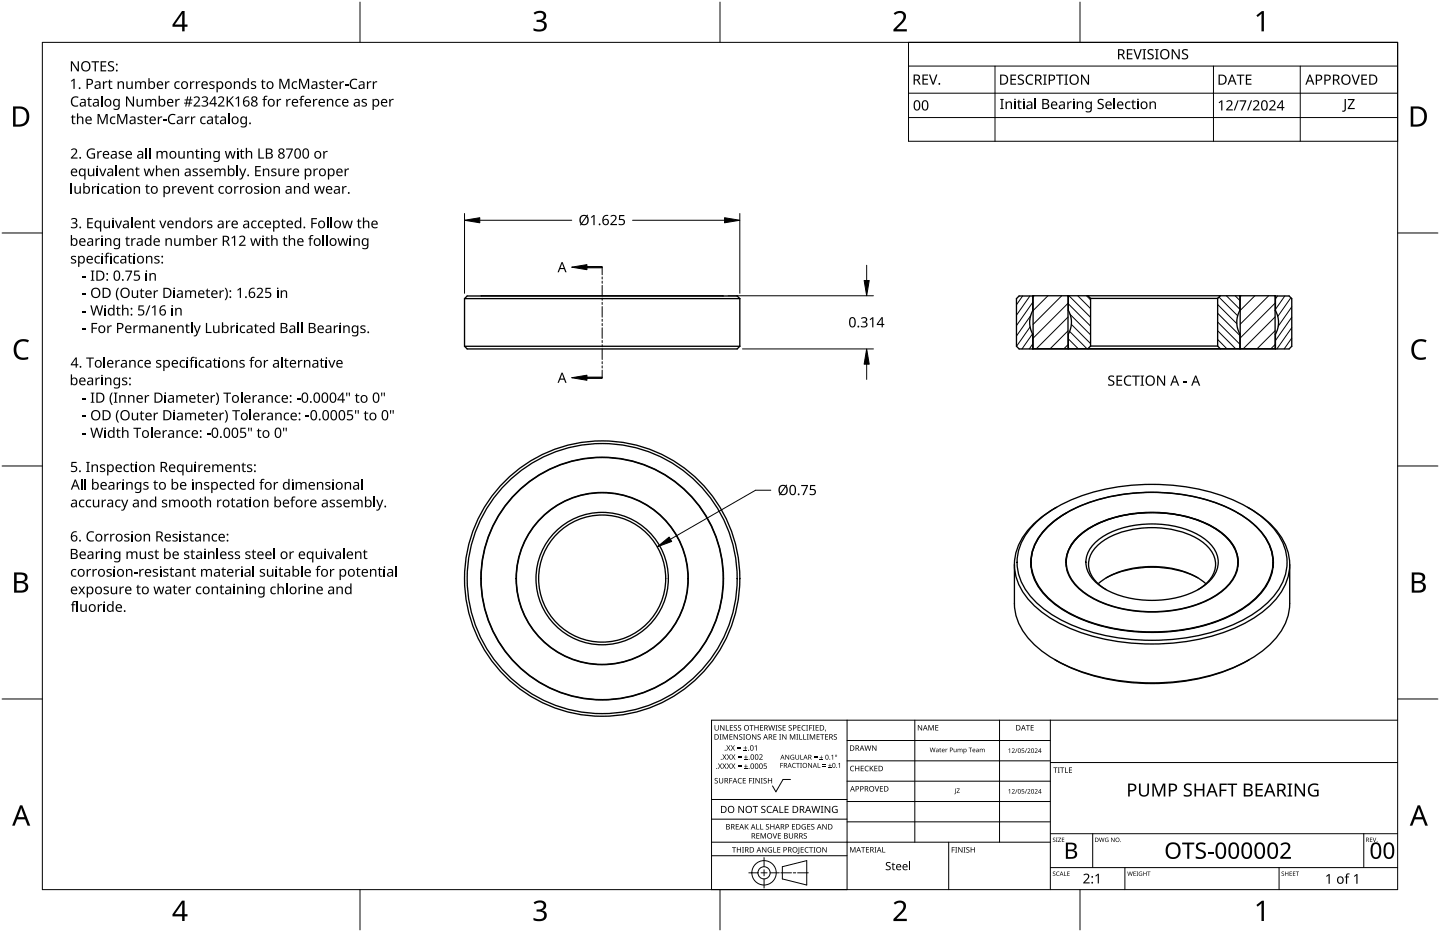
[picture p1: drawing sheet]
<svg xmlns="http://www.w3.org/2000/svg" width="432mm" height="279mm" viewBox="0 0 432 279" stroke-linecap="round" stroke-linejoin="round" font-family="sans-serif">
<g fill="none" stroke="#000" stroke-width=".4">
<path d="M139.3 89.5l.8-.8h80.9l.8 .8M139.3 89.5v14.3M139.3 89.5h82.5M216.9 88.7h-72.6M221.8 89.5v14.3M309.7 93.1a7.2 7.2 0 0 0 0 7.1M309.7 93.1h.1M309.7 88.7v4.4M309.8 88.7h-4.2l-.8 .8v14.3l.8 .8h81l.7-.8v-14.3l-.7-.8h-4.2M309.8 88.7v15.8M320.2 88.7l.1 15.8M320.4 88.7v4.4a7.2 7.2 0 0 1 0 7v4.4"/>
<path d="M326.2 88.7l.8 .8M327 89.5v14.2M327 89.5h38.1M365.1 89.5v14.2M365.9 88.7l-.8 .8M371.8 88.7v4.4a7.2 7.2 0 0 0 0 7v4.4M372 88.7l-.1 15.8M382.4 88.7h-72.6M382.4 88.7v15.8M382.4 93.1h.1M382.5 93.1a7.2 7.2 0 0 1 0 7.1M382.5 88.7v4.4"/>
<path d="M139.3 103.8l.8 .8h80.9l.8-.8M139.3 103.8h82.5M309.7 100.2v4.4M309.7 100.2h.1M327 103.7l-.8 .8M327 103.7h38.1M365.1 103.7l.8 .8M382.4 100.2h.1M382.5 100.2v4.4M311 156.3a46.9 46.9 0 0 1 26-10.6 62.5 62.5 0 0 1 36.1 5.8 24.9 24.9 0 0 1 11.9 12.2 15 15 0 0 1-3.7 15.8 43.2 43.2 0 0 1-24.6 11.5 63.7 63.7 0 0 1-38.9-5.4 24.9 24.9 0 0 1-11.9-12.1 15 15 0 0 1 3.7-15.8zM313.6 158.4a40.7 40.7 0 0 1 23.9-10.3 55.6 55.6 0 0 1 33.7 5.6 20.7 20.7 0 0 1 10.3 11.8 14.4 14.4 0 0 1-5.5 14.5 44.2 44.2 0 0 1-25.2 9.4 53.1 53.1 0 0 1-32.8-7 18.4 18.4 0 0 1-8.8-12.3 14.2 14.2 0 0 1 4.4-11.7zM316.8 152.1a24.2 24.2 0 0 0-12.1 13.4 15.4 15.4 0 0 0 4.2 14.8 41.6 41.6 0 0 0 22.5 11.3 65.2 65.2 0 0 0 42.3-5 25.4 25.4 0 0 0 12.1-12.4 15.6 15.6 0 0 0-4.6-16.9l-3.6-3.1-3.5-2.1"/>
<path d="M319.8 153.8a19.7 19.7 0 0 0-10.4 12.4l-.2 3.9M371.1 153.8h.1M304.2 169.2v11.7a17.8 17.8 0 0 0 7.6 13.8 51.6 51.6 0 0 0 27.8 9.8 61.1 61.1 0 0 0 36-7.3 22.7 22.7 0 0 0 10.7-12.9l.4-3.4v-11.7M309.5 171.2a20.4 20.4 0 0 0 11.1 12.5 57.6 57.6 0 0 0 43.8 2.7 28.9 28.9 0 0 0 15.1-10.7l1.4-2.8 .4-1.5M312.3 160.1a33.4 33.4 0 0 1 18.2-10.6 58 58 0 0 1 39.3 3.6l4.5 2.8a22.2 22.2 0 0 1 4.5 4.5M319.7 168.5v1.4M321.2 163.3a23.1 23.1 0 0 1 14.6-8.6 40.1 40.1 0 0 1 28.7 3.7 15.6 15.6 0 0 1 5.8 5.9M323.3 161a30.7 30.7 0 0 1 19.8-7.3 35.2 35.2 0 0 1 23.4 6.3 10.5 10.5 0 0 1 4.3 11.2 15.8 15.8 0 0 1-8.8 8.7 40.6 40.6 0 0 1-34.7-.9 13.7 13.7 0 0 1-7.5-9.1 10 10 0 0 1 3.5-8.9zM328 163.1a24.2 24.2 0 0 1 17.5-6 26 26 0 0 1 16.4 5 7.7 7.7 0 0 1 0 12.8 28.3 28.3 0 0 1-22.3 4.6 20.1 20.1 0 0 1-12.4-6.5 7.3 7.3 0 0 1 .8-9.9zM331.7 173.2a31.2 31.2 0 0 1 27.5 0M359.2 176.8a9 9 0 0 0 5.2-8.7 11.1 11.1 0 0 0-6.8-7.4 29.5 29.5 0 0 0-26.8 1.5 8.2 8.2 0 0 0-4.2 8.7 10.5 10.5 0 0 0 5.1 5.9M361.6 175a25.7 25.7 0 0 0-19.1-5 23.2 23.2 0 0 0-13.2 5"/>
<path d="M371.1 170.6a16.2 16.2 0 0 1-10.2 9.9 41 41 0 0 1-33.7-1.4 14.7 14.7 0 0 1-7.3-8.2M371.2 168.5v1.4M371.3 168.6a12.1 12.1 0 0 0-6.1-9.6 39.2 39.2 0 0 0-28.7-4.4 23.9 23.9 0 0 0-15.2 8.8 9.5 9.5 0 0 0-1.7 5.2M378.8 160.3a14.2 14.2 0 0 1 2.9 9.8M316.3 197.7a61.4 61.4 0 0 0 38.5 6.6 53.3 53.3 0 0 0 19.8-6.6"/>
<circle cx="180.6" cy="173.4" r="41.3"/>
<circle cx="180.6" cy="173.4" r="40.5"/>
<circle cx="180.6" cy="173.4" r="36.4"/>
<circle cx="180.6" cy="173.4" r="25.7"/>
<circle cx="180.6" cy="173.4" r="19.8"/>
<circle cx="180.6" cy="173.4" r="19.1"/>
<circle cx="180.6" cy="173.4" r="25.8"/>
<circle cx="180.6" cy="173.4" r="36.3"/>
</g>
<g fill="none" stroke="#000" stroke-width=".3">
<path d="M306.6 88.7l-1.8 2.7M308.8 88.7l-4 5.8M308.9 98l-4.1 5.8M309.1 94.6l-4.3 6.1M309.7 90.6l-4.9 7M310.1 88.7l-.3 .3M314.2 88.7l-4.4 4.4M318.4 88.7l-8.6 8.6M320.3 90.9l-10.5 10.5M320.3 95.1l-9.5 9.4M320.3 99.2l-5.4 5.3M320.4 91.1l6.6 6.7"/>
<path d="M320.5 88.7l6.5 6.4M320.7 99.3l5.2 5.2M320.9 94.2l6.1 6.2M321.3 97.2l5.7 5.8M323.2 88.7l3.8 3.8M325.8 88.7l1.2 1.2M365.1 99.2l5.4 5.3M365.1 96.5l6.7 6.7M365.1 93.9l6.7 6.7M365.1 91.3l5.8 5.7M365.5 89.1l5.6 5.6M367.8 88.7l4 4"/>
<path d="M370.4 88.7l1.4 1.4M372.2 88.7l-.3 .2M376.3 88.7l-4.4 4.4M380.4 88.7l-8.5 8.5M382.4 90.9l-10.5 10.4M382.4 95l-9.6 9.5M382.4 99.1l-5.4 5.4M383.1 88.7l-.6 .9M385.3 88.7l-2.8 4M387.1 89.3l-4 5.6M387.3 92l-4 5.8M387.3 95.1l-4.8 7"/>
<path d="M387.3 98.2l-4.4 6.4M309.6 100.1l-3.1 4.5M309.7 103.1l-1.1 1.5M320.3 103.3l-1.3 1.2M320.4 104.2l.3 .3M320.4 101.6l2.9 2.9M365.1 101.8l2.8 2.7M382.4 103.3l-1.3 1.2M387.3 101.4l-2.2 3.2"/>
</g>
<path d="M320.3 88.7h.1M371.8 88.7h.1M312.3 160.1a13.2 13.2 0 0 0-2.8 11.1M321.2 163.3a9.1 9.1 0 0 0-1.3 7.6M370.3 164.3a8.9 8.9 0 0 1 .8 6.3M378.8 160.4a13 13 0 0 1 2.5 11M381.7 168.6a16 16 0 0 1-7.3 12.6 48.3 48.3 0 0 1-28.9 8.3 50.6 50.6 0 0 1-27.4-7.2 18.4 18.4 0 0 1-8.8-12.2l-.1-1.5" fill="none" stroke="#000" stroke-width=".3"/>
<path d="M12.7 12.7h406.4v254h-406.4z" fill="none" stroke="#000" stroke-width=".3"/>
<path d="M107.9 .6v12.1M215.9 .6v12.1M323.8 .6v12.1M.6 69.9h12.1M419.1 69.9h12.1M.6 139.7h12.1M419.1 139.7h12.1M.6 209.6h12.1M419.1 209.6h12.1M107.9 266.7v12.1M215.9 266.7v12.1M323.8 266.7v12.1" fill="none" stroke="#000" stroke-width=".3"/>
<g fill="#000">
<path d="M160 3.9a2.36 2.36 0 0 1 3.7 .5 1.49 1.49 0 0 1-1.2 1.8 1.62 1.62 0 0 1 1.5 1.8 1.62 1.62 0 0 1-1.8 1.4l-2.2-.3v-.7a2.16 2.16 0 0 0 3.2-.5 1.23 1.23 0 0 0-1.7-1.3h-.6v-.7a1.55 1.55 0 0 0 2.1-1.1 1.51 1.51 0 0 0-2.6-.4zM268 4a2.07 2.07 0 0 1 2.1-.8 2.07 2.07 0 0 1 1.6 1.7 4 4 0 0 1-1.6 2.6l-1.2 1.2h3v.7h-4v-.6l1.6-1.6a2.6 2.6 0 0 0 1.2-2.9 1.64 1.64 0 0 0-2.3 .2zM376.7 4.6l1.7-1.3h.6v6.1h-.7v-5.3l-1.2 1zM4.9 102.5a3.4 3.4 0 0 1 3.8-.5l-.3 .7a2.3 2.3 0 0 0-2.7 .1 2.3 2.3 0 0 0-.8 2.5 2.15 2.15 0 0 0 3.2 1.8l.4-.1v.7a3 3 0 0 1-3.5-.4 3 3 0 0 1-.8-3.4zM424 102.5a3.4 3.4 0 0 1 3.8-.5l-.3 .7a2.3 2.3 0 0 0-2.7 .1 2.3 2.3 0 0 0-.8 2.5 2.15 2.15 0 0 0 3.2 1.8l.4-.1v.7a3 3 0 0 1-3.5-.4 3 3 0 0 1-.8-3.4zM160 270.6a2.36 2.36 0 0 1 3.7 .5 1.49 1.49 0 0 1-1.2 1.8 1.62 1.62 0 0 1 1.5 1.8 1.62 1.62 0 0 1-1.8 1.4l-2.2-.3v-.7a2.16 2.16 0 0 0 3.2-.5 1.23 1.23 0 0 0-1.7-1.3h-.6v-.7a1.55 1.55 0 0 0 2.1-1.1 1.51 1.51 0 0 0-2.6-.4zM268 270.7a2.07 2.07 0 0 1 2.1-.8 2.07 2.07 0 0 1 1.6 1.7 4 4 0 0 1-1.6 2.6l-1.2 1.2h3v.7h-4v-.6l1.6-1.6a2.6 2.6 0 0 0 1.2-2.9 1.64 1.64 0 0 0-2.3 .2zM376.7 271.3l1.7-1.3h.6v6.1h-.7v-5.3l-1.2 1z"/>
<path d="M54.6 3.3h.8v4.1h.8v.6h-.8v1.4h-.8v-1.4h-2.9v-.6zM54.6 4.1l-2.2 3.3h2.2z"/>
<path d="M3.9 31.9h1.9a3 3 0 0 1 3 3.1 3 3 0 0 1-3.2 3h-1.7zM4.7 32.6v4.7h.8a2.39 2.39 0 0 0 2.5-2.1 2.39 2.39 0 0 0-2-2.6z"/>
<path d="M423 31.9h1.9a3 3 0 0 1 3 3.1 3 3 0 0 1-3.2 3h-1.7zM423.8 32.6v4.7h.8a2.39 2.39 0 0 0 2.5-2.1 2.39 2.39 0 0 0-2-2.6z"/>
<path d="M4.2 171.6h1.8a1.71 1.71 0 0 1 2.2 1.8 1.39 1.39 0 0 1-1.1 1.1 1.64 1.64 0 0 1 1.3 2 1.64 1.64 0 0 1-2 1.2h-2.2zM5 174.8v2.2h1.2a1.15 1.15 0 0 0 1.5-1.1 1.15 1.15 0 0 0-1.5-1.1zM5 172.3v1.9h1.1a1.04 1.04 0 0 0 1.4-1.1 1.04 1.04 0 0 0-1.5-.8z"/>
<path d="M423.3 171.6h1.8a1.71 1.71 0 0 1 2.2 1.8 1.39 1.39 0 0 1-1.1 1.1 1.64 1.64 0 0 1 1.3 2 1.64 1.64 0 0 1-2 1.2h-2.2zM424.1 174.8v2.2h1.2a1.15 1.15 0 0 0 1.5-1.1 1.15 1.15 0 0 0-1.5-1.1zM424.1 172.3v1.9h1.1a1.04 1.04 0 0 0 1.4-1.1 1.04 1.04 0 0 0-1.5-.8z"/>
<path d="M6 241.4h.7l2.4 6.1h-.8l-.8-1.9h-2.4l-.7 1.9h-.8zM6.3 242.2l-.9 2.8h1.9z"/>
<path d="M425.1 241.4h.7l2.4 6.1h-.8l-.8-1.9h-2.4l-.7 1.9h-.8zM425.4 242.2l-.9 2.8h1.9z"/>
<path d="M54.6 270h.8v4.1h.8v.6h-.8v1.4h-.8v-1.4h-2.9v-.6zM54.6 270.8l-2.2 3.3h2.2z"/>
</g>
<g fill="none" stroke="#000" stroke-width=".3">
<path d="M254 215.9v50.8h-40.6v-50.8h205.7M274.3 215.9v36.6M299.7 215.9v36.6M315 215.9v50.8M213.4 239.7h40.6M237 233.7h-2.2l-2.1 3.7-1.1-1.8M254 222h61M254 228.1h61M254 234.2h61M315 228.6h104.1M213.4 256.5h40.6M213.4 252.5h101.6"/>
<path d="M213.4 245.6h40.6M229.1 257.1v2.7M234.6 259.8l7.3-1.8v7.3l-7.3-1.8zM254 240.3h61M254 246.4h61M272.8 258.3v2.6M284.5 252.5v14.2M315 249.9h104.1M327.7 249.9v10.2M408.9 249.9v10.2M224.5 261.7h2.8M228.2 261.7h1.8"/>
<path d="M229.1 260.7v1.9M229.1 263.5v2.7M230.9 261.7h2.8M234.1 261.7h3.2M237.9 261.7h.7M239.2 261.7h3.2M315 260.1h104.1M337.3 260.1v6.6M383.5 260.1v6.6"/>
<circle cx="229.1" cy="261.7" r="1.83"/>
<circle cx="229.1" cy="261.7" r="3.7"/>
</g>
<g fill="#000">
<path d="M214.3 217.4h.2v1a.42 .42 0 0 0 .4 .5 .42 .42 0 0 0 .4-.5v-1h.2v1a.62 .62 0 0 1-.6 .6 .62 .62 0 0 1-.6-.6zM215.9 217.4h.3l.8 1.3v-1.3h.2v1.6h-.2l-.9-1.3v1.3h-.2zM217.7 217.4h.2v1.4h.7v.2h-.9zM218.9 217.4h.9v.2h-.7v.5h.6v.1h-.6v.6h.7v.2h-.9zM220.1 217.5l.6-.1 .3 .1-.1 .1a.38 .38 0 0 0-.5-.1 .38 .38 0 0 0-.1 .5 .38 .38 0 0 0 .4 .2 .53 .53 0 0 1 .2 .8 .53 .53 0 0 1-.8 0v-.2a.41 .41 0 0 0 .6 .1 .41 .41 0 0 0 .1-.6 .41 .41 0 0 0-.5-.1zM221.4 217.5l.5-.1 .3 .1v.1a.38 .38 0 0 0-.5-.1 .38 .38 0 0 0-.2 .5 .38 .38 0 0 0 .5 .2 .53 .53 0 0 1 .1 .8 .53 .53 0 0 1-.8 0l.1-.2a.41 .41 0 0 0 .5 .1 .41 .41 0 0 0 .1-.6 .41 .41 0 0 0-.5-.1zM224.8 217.4h1.2v.2h-.5v1.4h-.2v-1.4h-.5zM226.2 217.4h.2v.7h.9v-.7h.2v1.6h-.2v-.7h-.9v.7h-.2zM227.9 217.4h.9v.2h-.7v.5h.7v.1h-.7v.6h.7v.2h-.9zM230.4 217.4h.2l.3 1.4 .4-1.4h.2l.4 1.4 .3-1.4h.2l-.4 1.6h-.2l-.4-1.4-.4 1.4h-.2zM232.6 217.4h.5l-.2 .2v1.2l.2 .2h-.5l.1-.2v-1.2zM233.4 217.5l.6-.1 .3 .1v.1a.38 .38 0 0 0-.5-.1 .38 .38 0 0 0-.2 .5 .38 .38 0 0 0 .5 .2 .53 .53 0 0 1 .1 .8 .53 .53 0 0 1-.8 0l.1-.2a.41 .41 0 0 0 .5 .1 .41 .41 0 0 0 .1-.6 .41 .41 0 0 0-.5-.1z"/>
<path d="M234.7 217.4h.9v.2h-.7v.5h.7v.1h-.7v.6h.7v.2h-.9zM236.5 217.5l.6-.1 .3 .1v.1a.38 .38 0 0 0-.5-.1 .38 .38 0 0 0-.2 .5 .38 .38 0 0 0 .5 .2 .53 .53 0 0 1 .1 .8 .53 .53 0 0 1-.8 0l.1-.2a.41 .41 0 0 0 .5 .1 .41 .41 0 0 0 .1-.6 .41 .41 0 0 0-.5-.1zM239.2 217.4h.9v.2h-.7v.5h.6v.1h-.6v.6h.7v.2h-.9zM240.5 217.6l.6-.2 .5 .1-.1 .1a.65 .65 0 0 0-1 .6 .65 .65 0 0 0 1 .6 .77 .77 0 0 1-1.1-.1 .77 .77 0 0 1 .1-1.1zM241.7 217.4h.6l-.2 .2v1.2l.2 .2h-.6l.2-.2v-1.2zM242.6 217.4h.9v.2h-.7v.5h.7v.2h-.7v.7h-.2zM243.7 217.4h.6l-.2 .2v1.2l.2 .2h-.6l.2-.2v-1.2zM244.6 217.4h.9v.2h-.7v.5h.6v.1h-.6v.6h.7v.2h-.9zM247.5 218.7l.2 .1-.3 .5zM275.2 217.4h.3l.8 1.3v-1.3h.2v1.6h-.2l-.9-1.4v1.4h-.2zM278.4 217.4h.3l.5 1.3 .5-1.3h.3v1.6h-.2v-1.4l-.7 1.4-.5-1.4v1.4h-.2zM280.5 217.4h.9v.1h-.7v.6h.6v.1h-.6v.6h.7v.2h-.9z"/>
<path d="M307.6 217.4h1.2v.1h-.5v1.5h-.2v-1.5h-.5zM309.1 217.4h.9v.1h-.7v.6h.6v.1h-.6v.6h.7v.2h-.9zM214.4 233.4l.5-.2 .3 .1v.2a.38 .38 0 0 0-.5-.2 .38 .38 0 0 0-.2 .5 .38 .38 0 0 0 .5 .2 .53 .53 0 0 1 .2 .8 .53 .53 0 0 1-.8 0v-.2a.41 .41 0 0 0 .5 .1 .41 .41 0 0 0 .1-.5 .41 .41 0 0 0-.5-.2zM215.8 220.1h.6l-.2 .2v1.3l.2 .1h-.6l.2-.1v-1.3zM215.3 228.9h.2l.4 .6 .4-.6h.2l-.5 .7 .5 .9h-.2l-.4-.7-.4 .7h-.3l.6-.8zM215.6 233.2h.2v1.1a.42 .42 0 0 0 .4 .4 .42 .42 0 0 0 .4-.4v-1.1h.2v1.1a.62 .62 0 0 1-.6 .6 .62 .62 0 0 1-.6-.6zM216.7 220.1h.3l.5 1.3 .5-1.3h.3v1.6h-.2v-1.4l-.7 1.4-.5-1.4v1.4h-.2zM216.6 228.9h.2l.4 .6 .4-.6h.2l-.5 .7 .6 .9h-.3l-.4-.7-.4 .7h-.2l.5-.8zM216.6 226.1h.2l.4 .7 .4-.7h.3l-.6 .8 .6 .9h-.2l-.5-.7-.4 .7h-.2l.5-.9zM218.7 233.2h.9v.2h-.7v.6h.6v.2h-.6v.7h-.2zM217.8 223.4h.2l.4 .7 .4-.7h.2l-.5 .8 .6 .8h-.3l-.4-.7-.4 .7h-.2l.5-.8zM217.9 228.9h.3l.4 .6 .4-.6h.2l-.5 .7 .5 .9h-.2l-.5-.7-.4 .7h-.2l.5-.8z"/>
<path d="M217.9 226.1h.3l.4 .7 .4-.7h.2l-.5 .8 .5 .9h-.2l-.4-.7-.5 .7h-.2l.5-.9zM218.7 220.1h.9v.2h-.7v.5h.7v.2h-.7v.6h.7v.1h-.9zM219.1 223.4h.2l.4 .7 .4-.7h.3l-.5 .8 .5 .8h-.2l-.5-.7-.4 .7h-.2l.5-.8zM219.3 228.9h.2l.4 .6 .4-.6h.2l-.5 .7 .5 .9h-.2l-.4-.7-.5 .7h-.2l.6-.8zM219.3 226.1h.2l.4 .7 .4-.7h.2l-.5 .8 .5 .9h-.2l-.4-.7-.4 .7h-.3l.6-.9zM221.1 224.4h1.1v.1h-1.1zM221.1 223.9h1.1v.2h-1.1zM221.3 229.8h1v.2h-1zM221.3 229.4h1v.2h-1zM221.3 227.1h1v.2h-1zM221.3 226.7h1v.1h-1zM220 220.1h.2l.9 1.4v-1.4h.2v1.6h-.3l-.8-1.3v1.3h-.2z"/>
<path d="M221.4 233.4l.6-.2 .5 .1-.1 .2a.65 .65 0 0 0-1 .6 .65 .65 0 0 0 1 .5 .77 .77 0 0 1-1.1-.1 .77 .77 0 0 1 .1-1.1zM221.7 220.3l.6-.2 .3 .1-.1 .2a.38 .38 0 0 0-.5-.2 .38 .38 0 0 0-.1 .5 .38 .38 0 0 0 .5 .2 .53 .53 0 0 1 .1 .8 .53 .53 0 0 1-.8 0v-.2a.41 .41 0 0 0 .6 .1 .41 .41 0 0 0 .1-.5 .41 .41 0 0 0-.5-.2zM223 224.9h1.1v.1h-1.1zM223.1 230.3h1.1v.2h-1.1zM223.1 227.6h1.1v.2h-1.1zM222.8 220.1h.6l-.2 .2v1.3l.2 .1h-.6l.2-.1v-1.3zM223.4 223.7h.2v.5h.5v.1h-.5v.5h-.2v-.5h-.4v-.1h.4zM222.7 233.2h.9v.2h-.7v.5h.7v.2h-.7v.6h.7v.2h-.9zM223.6 229.1h.1v.5h.5v.2h-.5v.4h-.1v-.4h-.5v-.2h.5zM223.6 226.4h.2v.5h.4v.1h-.4v.5h-.2v-.5h-.5v-.1h.5zM224.6 233.2h.9v.2h-.7v.6h.7v.2h-.7v.7h-.2zM225.6 233.2h.6l-.2 .2v1.3l.2 .2h-.6l.2-.2v-1.3z"/>
<path d="M225.5 220.1h.2l.9 1.4v-1.4h.2v1.6h-.3l-.8-1.3v1.3h-.2zM226.3 223.8l.6-.4v1.6h-.2v-1.4l-.3 .3zM226.5 233.2h.3l.8 1.4v-1.4h.2v1.7h-.2l-.9-1.4v1.4h-.2zM227.2 220.3l.6-.2 .3 .1-.1 .2a.38 .38 0 0 0-.5-.2 .38 .38 0 0 0-.1 .5 .38 .38 0 0 0 .5 .2 .53 .53 0 0 1 .1 .8 .53 .53 0 0 1-.8 0v-.2a.41 .41 0 0 0 .6 .1 .41 .41 0 0 0 .1-.5 .41 .41 0 0 0-.5-.2zM227.7 226.3a.58 .58 0 0 1 .9 .1 .58 .58 0 0 1-.4 .8l-.3 .4h.8v.2h-1.1l.5-.6a.43 .43 0 0 0 .4-.5 .43 .43 0 0 0-.6-.4zM228.1 233.2h.6l-.2 .2v1.3l.2 .2h-.6l.2-.2v-1.3zM229.1 228.9h.8v.2h-.7v.4a.54 .54 0 0 1 .7 .3 .54 .54 0 0 1-.2 .7 .54 .54 0 0 1-.7-.3 .43 .43 0 0 0 .6 .2 .43 .43 0 0 0 .1-.6 .43 .43 0 0 0-.6-.1zM229 233.4l.6-.2 .3 .1-.1 .2a.38 .38 0 0 0-.5-.2 .38 .38 0 0 0-.1 .5 .38 .38 0 0 0 .5 .2 .53 .53 0 0 1 .1 .8 .53 .53 0 0 1-.8 0v-.2a.41 .41 0 0 0 .6 .1 .41 .41 0 0 0 .1-.5 .41 .41 0 0 0-.5-.2zM230.3 233.2h.2v.7h.8v-.7h.2v1.7h-.2v-.8h-.8v.8h-.2zM231.9 220.1h.9v.2h-.7v.5h.7v.2h-.7v.6h.7v.1h-.9zM234 228.7h.8v.2h-.6v.5h.6v.2h-.6v.6h-.2zM233.6 220.1h.6l-.2 .2v1.3l.2 .1h-.6l.2-.1v-1.3z"/>
<path d="M234.5 220.1h.3l.8 1.4v-1.4h.2v1.6h-.2l-.9-1.3v1.3h-.2zM235.5 226.3h.2l.8 1.2v-1.2h.1v1.4h-.2l-.8-1.2 .1 1.2h-.2zM236.9 220.1h.3l.5 1.3 .5-1.3h.3v1.6h-.2v-1.4l-.7 1.4-.6-1.4v1.4h-.1zM237.2 226.5l.5-.2h.4l-.1 .2a.6 .6 0 0 0-.8 .5 .6 .6 0 0 0 .8 .6v-.5l-.3-.1h.5v.7a.8 .8 0 0 1-1.1-.2 .8 .8 0 0 1 .1-1zM237.7 228.9l.5-.2 .5 .1-.1 .2a.58 .58 0 0 0-.9 .5 .58 .58 0 0 0 .9 .5 .69 .69 0 0 1-1-.1 .69 .69 0 0 1 .1-1zM238.8 220.1h.6l-.2 .2v1.3l.2 .1h-.6l.2-.1v-1.3zM238.7 228.7h1.1v.2h-.4v1.3h-.2v-1.3h-.5zM238.5 226.3h.2v.9a.38 .38 0 0 0 .4 .4 .38 .38 0 0 0 .3-.4v-.9h.2v.9a.56 .56 0 0 1-.5 .6 .56 .56 0 0 1-.6-.6zM239.7 220.1h.2v1.5h.7v.1h-.9zM240 226.3h.2v1.3h.6v.1h-.8zM239.9 228.7h.6l-.2 .2v1.1l.2 .2h-.6l.2-.2v-1.1zM240.9 220.1h.2v1.5h.7v.1h-.9z"/>
<path d="M241.9 220.1h.6l-.2 .2v1.3l.2 .1h-.6l.2-.1v-1.3zM242.3 228.7h.2l.8 1.2v-1.2h.2v1.5h-.2l-.8-1.2v1.2h-.2zM242.8 220.1h.3l.5 1.3 .5-1.3h.3v1.6h-.2l.1-1.4-.8 1.4-.5-1.4v1.4h-.2zM244.1 227.1l.9 .2zM244.1 226.7l.9 .2zM245.2 228.7h.2v1.3h.6v.2h-.8zM244.9 220.1h.9v.2h-.7v.5h.6v.2h-.6v.6h.7v.1h-.9zM245.8 227.6l.9 .1zM246.2 226.5l.1 .4h.4l-.4 .2v.4l-.1-.4h-.4l.4-.2zM245.9 220.1h1.3v.2h-.5v1.4h-.3v-1.4h-.5zM246.7 229.6l.9 .1zM246.7 229.2l.9 .1z"/>
<path d="M247.4 220.1h.9v.2h-.7v.5h.7v.2h-.7v.6h.7v.1h-.9zM248.4 230l.9 .2zM248.8 229l.1 .4h.4l-.4 .1v.5l-.1-.5h-.4l.4-.1zM249.3 226.6l.5-.3v1.4h-.2l.1-1.2zM250.1 220.3l.5-.2 .4 .1-.1 .2a.38 .38 0 0 0-.5-.2 .38 .38 0 0 0-.2 .5 .38 .38 0 0 0 .5 .2 .53 .53 0 0 1 .2 .8 .53 .53 0 0 1-.8 0v-.2a.41 .41 0 0 0 .5 .1 .41 .41 0 0 0 .1-.5 .41 .41 0 0 0-.5-.2zM251.3 229l.6-.3v1.5h-.2v-1.3zM255.1 229.8l.6-.2 .4 .1-.1 .1a.65 .65 0 0 0-.9 .6 .65 .65 0 0 0 1 .6 .77 .77 0 0 1-1.1-.1 .77 .77 0 0 1 .1-1.1zM256.4 229.6h.2v.7h.9v-.7h.2v1.6h-.2v-.8h-.9v.8h-.2zM258.1 229.6h.9v.2h-.7v.5h.7v.1h-.7v.6h.7v.2h-.9zM259.5 229.8l.6-.2 .4 .1-.1 .1a.65 .65 0 0 0-.9 .6 .65 .65 0 0 0 .9 .6 .77 .77 0 0 1-1.1-.1 .77 .77 0 0 1 .2-1.1zM259.2 223.5h.2l.4 1.3 .3-1.3h.2l.4 1.3 .4-1.3h.2l-.5 1.6h-.2l-.4-1.4-.3 1.4h-.3zM260.8 229.6h.2v.8l.7-.8h.3l-.7 .7 .7 .9h-.3l-.5-.8-.2 .8h-.2z"/>
<path d="M262.3 235.7h.2l.4 1.4 .5-1.4h.2l-.5 1.6h-.3zM261.5 223.5h.3l.8 1.3v-1.3h.2v1.6h-.2l-.9-1.4v1.4h-.2zM262.2 229.6h.9v.2h-.7v.5h.7v.1h-.7v.6h.7v.2h-.9zM263.9 235.7h.9v.2h-.7v.5h.6v.1h-.6v.6h.7v.2h-.9zM278.8 224.1h.2l.2 1.2 .4-1.2h.1l.4 1.2 .2-1.2h.2l-.3 1.4h-.2l-.4-1.2-.3 1.2h-.1zM281.9 224.2l.1 .3h.3l-.3 .1v.7l.2 .2-.4-.2-.2-.8zM283.5 224.5l.2 .2 .4-.2-.4 .3v.7h-.2zM286 224.5h.1v.6a.27 .27 0 0 0 .4 .3 .27 .27 0 0 0 .2-.4v-.5h.1v1l-.1-.1a.39 .39 0 0 1-.5 .1 .39 .39 0 0 1-.2-.4zM286.4 236.4h.2v1.4l-.4 .3-.1-.2 .3-.1zM286.9 236.4h.9l-.7 1.2 .7 .1h-.9l.7-1.2zM287.1 224.5l.8 .1a.36 .36 0 0 1 .5-.1 .36 .36 0 0 1 .2 .3v.7h-.2v-.7a.25 .25 0 0 0-.3-.2 .25 .25 0 0 0-.1 .3v.6h-.2v-.7a.26 .26 0 0 0-.3-.2 .26 .26 0 0 0-.2 .4v.5h-.2zM290.5 224.1h1l-.4 .2v1.2h-.2v-1.2z"/>
<path d="M293.8 224.5l.8 .1a.36 .36 0 0 1 .4-.1 .36 .36 0 0 1 .3 .3v.7h-.2v-.7a.25 .25 0 0 0-.3-.2 .25 .25 0 0 0-.2 .3v.6h-.2v-.7a.26 .26 0 0 0-.3-.2 .26 .26 0 0 0-.1 .4v.5h-.2zM302.4 224.7l.5-.3v1.3h-.2v-1.2zM302.4 236.8l.5-.2v1.3h-.2v-1.2zM303.4 224.5a.49 .49 0 0 1 .8 .1 .49 .49 0 0 1-.3 .7l-.3 .3 .7 .1h-.9l.4-.5a.37 .37 0 0 0 .3-.5 .37 .37 0 0 0-.6-.1zM303.4 236.7a.49 .49 0 0 1 .8 0 .49 .49 0 0 1-.3 .8l-.3 .3 .7 .1h-.9l.4-.5a.37 .37 0 0 0 .3-.5 .37 .37 0 0 0-.6-.1zM304.9 224.4h.2l-.7 1.3zM304.9 236.6h.2l-.7 1.3zM306.4 224.4h.7l-.6 .1v.4a.45 .45 0 0 1 .6 .2 .45 .45 0 0 1-.2 .6 .45 .45 0 0 1-.6-.2 .39 .39 0 0 0 .6 .1 .39 .39 0 0 0 0-.6 .39 .39 0 0 0-.6 0zM306.4 236.6h.7l-.6 .1v.4a.45 .45 0 0 1 .6 .2 .45 .45 0 0 1-.2 .6 .45 .45 0 0 1-.6-.2 .39 .39 0 0 0 .6 .1 .39 .39 0 0 0 0-.6 .39 .39 0 0 0-.6 0zM307.8 224.4h.2l-.7 1.3zM307.8 236.6h.2l-.7 1.3zM308.1 224.5a.49 .49 0 0 1 .8 .1 .49 .49 0 0 1-.3 .7l-.3 .3 .7 .1h-.9l.3-.5a.37 .37 0 0 0 .4-.5 .37 .37 0 0 0-.6-.1z"/>
<path d="M308.1 236.7a.49 .49 0 0 1 .8 0 .49 .49 0 0 1-.3 .8l-.3 .3 .7 .1h-.9l.3-.5a.37 .37 0 0 0 .4-.5 .37 .37 0 0 0-.6-.1zM310.3 224.5a.49 .49 0 0 1 .8 .1 .49 .49 0 0 1-.3 .7l-.3 .3 .7 .1h-.9l.3-.5a.37 .37 0 0 0 .4-.5 .37 .37 0 0 0-.6-.1zM310.3 236.7a.49 .49 0 0 1 .8 0 .49 .49 0 0 1-.3 .8l-.3 .3 .7 .1h-.9l.3-.5a.37 .37 0 0 0 .4-.5 .37 .37 0 0 0-.6-.1zM315.9 230.1h1.2v.1h-.5v1.5h-.2v-1.5h-.5zM317.2 230.1h.6l-.2 .1v1.3l.2 .2h-.6l.2-.2v-1.3zM317.9 230.1h1.2v.1h-.5v1.5h-.2v-1.5h-.5zM319.4 230.1h.2v1.4h.7v.2h-.9zM320.5 230.1h.9v.1h-.7v.6h.7v.1h-.7v.6h.7v.2h-.9zM341.5 234.9h.5v2.5a1.01 1.01 0 0 0 1 1 1.01 1.01 0 0 0 1-1v-2.5h.5v2.5a1.5 1.5 0 0 1-1.5 1.4 1.5 1.5 0 0 1-1.5-1.4zM345.6 234.9h.7l1.2 3.2 1.2-3.2h.7v3.9h-.5l.1-3.4-1.3 3.4h-.4l-1.3-3.4v3.4h-.4zM355.2 235.3a1.84 1.84 0 0 1 2.1-.2l-.1 .4-.5-.2a.74 .74 0 0 0-1.2 .4 .74 .74 0 0 0 .8 .9 1.17 1.17 0 0 1 1.1 1.5 1.17 1.17 0 0 1-1.7 .7l-.8-.1v-.5l.6 .2a.84 .84 0 0 0 1 0 .84 .84 0 0 0 .3-.9l-.6-.4a1.18 1.18 0 0 1-1-1.8zM358.2 234.9h.5v1.6h2v-1.6h.5v3.9h-.5v-1.8h-2v1.8h-.5z"/>
<path d="M365.7 234.9h2.2v.4h-1.7v1.4h1.6v.4h-1.6v1.7h-.5zM368 234.9h3v.4h-1.2v3.5h-.5v-3.5h-1.3zM376.5 234.9h2.2v.4h-1.7v1.2h1.6v.5h-1.6v1.4h1.7v.4h-2.2zM386.1 234.9h1.4v.3l-.5 .1v3.1l.5 .1v.3h-1.4v-.3l.4-.1v-3.1l-.4-.1zM388.2 234.9h.6l2.1 3.2v-3.2h.4v3.9h-.6l-2-3.2v3.2h-.5zM392.7 235.4a2.49 2.49 0 0 1 2.6-.3l-.1 .4a1.6 1.6 0 0 0-2.5 1.2 1.6 1.6 0 0 0 2.2 1.6v-1.1h-.8v-.5h1.3v1.9a2.12 2.12 0 0 1-3.2-1.1v-.2a2.22 2.22 0 0 1 .5-1.9zM219.5 254h1.2v.1h-.5v1.5h-.2v-1.5h-.5zM220.6 247.1h.9v.1h-.7v.5h.7v.2h-.7v.6h.7v.2h-.9zM221 254h.2v.6h.8v-.6h.2v1.6h-.2v-.8h-.8v.8h-.2zM221.4 241.6h.3l1.1 1.8v-1.8h.3v2.1h-.3l-1.1-1.7v1.7h-.3zM222.5 254h.6l-.2 .1v1.3l.2 .2h-.6l.2-.2v-1.3zM223.3 247.1h.2v.8l.8-.8h.2l-.6 .7 .6 .9h-.2l-.6-.8-.2 .8h-.2z"/>
<path d="M225.7 241.6h1.6v.2h-.7v1.9h-.2v-1.9h-.7zM226.8 247.1h.2v1.4h.7v.2h-.9zM226.8 249.8h.9v.2h-.7v.5h.7v.1h-.7v.6h.7v.2h-.9zM228 247.1h.2v1.4h.7v.2h-.9zM228.1 249.8h.3l.5 1.3 .5-1.3h.3v1.6h-.2v-1.4l-.7 1.4-.6-1.4 .1 1.4h-.2zM228.4 241.8l.4-.2 .7 .1-.2 .2a.44 .44 0 0 0-.8 .1 .44 .44 0 0 0 .6 .6 .66 .66 0 0 1 .4 .9 .66 .66 0 0 1-1 .2l-.3-.1v-.2l.3 .1a.47 .47 0 0 0 .8-.3 .47 .47 0 0 0-.6-.5l-.4-.4zM228.5 254h.3l.8 1.3v-1.3h.2v1.6h-.2l-.9-1.4v1.4h-.2zM229.7 247.2l.6-.2 .3 .1v.2a.38 .38 0 0 0-.5-.1 .38 .38 0 0 0-.2 .4 .38 .38 0 0 0 .5 .2 .53 .53 0 0 1 .1 .8 .53 .53 0 0 1-.8 .1v-.2a.41 .41 0 0 0 .6 0 .41 .41 0 0 0 .1-.5 .41 .41 0 0 0-.5-.2zM230.1 241.9l.8-.3 .6 .1-.1 .2a.84 .84 0 0 0-1.3 .8 .84 .84 0 0 0 1.3 .7v.3a1.1 1.1 0 0 1-1.4-.4 1.1 1.1 0 0 1 .1-1.4zM230.4 254.2l.7-.3 .4 .1-.1 .2a.67 .67 0 0 0-1 .5 .67 .67 0 0 0 .9 .7v-.5h-.4v-.2h.6v.8a.88 .88 0 0 1-1.2-.2 .88 .88 0 0 1 .1-1.1zM231.7 249.8h.2l.5 1.4 .4-1.4h.2l-.5 1.6h-.2zM231.9 254h.2v1.4h.7v.2h-.9z"/>
<path d="M231 247.1h.2v.6h.8v-.6h.2v1.6h-.2v-.8h-.8v.8h-.2zM233.7 241.6h.3v1.9h.9v.2h-1.2zM233.1 254h.9v.1h-.7v.5h.6v.2h-.6v.6h.7v.2h-.9zM233.3 249.8h.9v.2h-.7v.5h.6v.1h-.6v.6h.7v.2h-.9zM235.3 241.6h1.2v.2h-1v.7h.9v.2h-.9v.8h1v.2h-1.2zM236.6 249.8h.2v1a.42 .42 0 0 0 .4 .4 .42 .42 0 0 0 .4-.4v-1h.2v1a.62 .62 0 0 1-.6 .6 .62 .62 0 0 1-.6-.6zM237.5 247.1h.9v.1h-.7v.5h.7v.2h-.7v.6h.7v.2h-.9zM239.5 254h.2v1.7l-.5 .3-.1-.2 .4-.2zM240.1 254h.9v.1h-.7v.5h.7v.2h-.7v.6h.7v.2h-.9zM240.5 247.3l.8-.3 .3 .1v.2a.67 .67 0 0 0-1.1 .5 .67 .67 0 0 0 1 .7v-.5h-.4v-.2h.6v.8a.88 .88 0 0 1-1.2-.2 .88 .88 0 0 1 0-1.1zM241.1 249.9l.5-.1h.3v.2a.38 .38 0 0 0-.5-.1 .38 .38 0 0 0-.2 .5 .38 .38 0 0 0 .5 .2 .53 .53 0 0 1 .2 .8 .53 .53 0 0 1-.9 0l.1-.2a.41 .41 0 0 0 .5 .1 .41 .41 0 0 0 .1-.6 .41 .41 0 0 0-.5-.1zM241.5 254.2l.6-.3 .4 .1-.1 .2a.65 .65 0 0 0-.9 .6 .65 .65 0 0 0 .9 .6 .77 .77 0 0 1-1.1-.1 .77 .77 0 0 1 .2-1.1z"/>
<path d="M242.1 247.1h.9v.1h-.7v.5h.6v.2h-.6v.6h.7v.2h-.9zM242.6 254h1.2v.1h-.5v1.5h-.2v-1.5h-.5zM243.3 247.2l.6-.2 .3 .1-.1 .2a.38 .38 0 0 0-.5-.1 .38 .38 0 0 0-.1 .4 .38 .38 0 0 0 .5 .2 .53 .53 0 0 1 .1 .8 .53 .53 0 0 1-.8 .1v-.2a.41 .41 0 0 0 .6 0 .41 .41 0 0 0 .1-.5 .41 .41 0 0 0-.5-.2zM243.9 254h.6l-.2 .1v1.3l.2 .2h-.6l.2-.2v-1.3zM243.3 241.6h.3l.4 1.8 .5-1.8h.3l.5 1.8 .4-1.8h.3l-.6 2.1h-.3l-.5-1.8-.5 1.8h-.2zM246.1 241.6h.8l-.3 .2v1.7l.3 .2h-.8l.3-.2v-1.7zM246.6 254h.2l.9 1.3v-1.3h.2v1.6h-.3l-.8-1.4v1.4h-.2zM246.6 247.1h.2l.9 1.3v-1.3h.2v1.6h-.3l-.8-1.4v1.4h-.2zM247.3 241.6h.3l1.1 1.8v-1.8h.3v2.1h-.3l-1.2-1.7v1.7h-.2zM249.7 241.9l1-.3 .4 .1-.1 .2a.87 .87 0 0 0-1.3 .7 .87 .87 0 0 0 1.2 .9v-.7h-.5v-.2h.8v1a1.15 1.15 0 0 1-1.5-.2 1.15 1.15 0 0 1 0-1.5zM254.9 253.9h.3l.5 1.4 .5-1.4h.3v1.7h-.2v-1.5l-.7 1.5-.5-1.5v1.5h-.2zM258.2 253.9h1.2v.2h-.5v1.5h-.2v-1.5h-.5z"/>
<path d="M259.7 253.9h.9v.2h-.7v.5h.6v.2h-.6v.6h.7v.2h-.9zM262.2 253.9h.6l-.2 .2v1.3l.2 .2h-.6l.2-.2v-1.3zM264.6 253.9h.2v1.5h.7v.2h-.9zM285.4 254h.9v.1h-.7v.6h.6v.2h-.6v.7h-.2zM286.4 254h.6l-.2 .1v1.3l.2 .2h-.6l.2-.2v-1.3zM287.3 254h.3l.8 1.3v-1.3h.2v1.6h-.2l-.9-1.4v1.4h-.2zM288.9 254h.6l-.2 .1v1.3l.2 .2h-.6l.2-.2v-1.3zM289.8 254.1l.6-.2 .3 .1-.1 .2a.38 .38 0 0 0-.5-.1 .38 .38 0 0 0-.1 .5 .38 .38 0 0 0 .5 .1 .53 .53 0 0 1 .1 .8 .53 .53 0 0 1-.8 .1v-.2a.41 .41 0 0 0 .6 0 .41 .41 0 0 0 .1-.5 .41 .41 0 0 0-.5-.2zM291.1 254h.2v.6h.8v-.6h.2v1.6h-.2v-.8h-.8v.8h-.2zM315.8 251.2l.4-.1 .2 .2a.32 .32 0 0 0-.4-.1 .32 .32 0 0 0-.1 .5 .32 .32 0 0 0 .4 .1 .41 .41 0 0 1 0 .6 .41 .41 0 0 1-.6-.2 .31 .31 0 0 0 .5 .2 .31 .31 0 0 0 0-.5l-.5-.3zM316.7 251.1h.4l-.1 .2 .1 1.1h-.4l.1-.1zM317.3 251.1h.9l-.7 1.2 .7 .1h-.9l.7-1.1z"/>
<path d="M318.4 251.1h.7l-.5 .2v.4h.5l-.5 .1v.5l.5 .1h-.7zM329.5 251.1h.2l.3 1.1 .3-1.1h.1l.4 1.1 .2-1.1h.2l-.4 1.3h-.1l-.3-1.1-.3 1.1h-.2zM331.5 251.3l.9-.1-.3 .1a.53 .53 0 0 0-.6 .5 .53 .53 0 0 0 .7 .5v-.4l-.3-.2h.5v.7a.71 .71 0 0 1-.9-.2 .71 .71 0 0 1 0-.9zM333.2 251.1l.9 1.1v-1.1h.1v1.3l-.9-1.1-.1 1.1zM354.5 252.6h3.6v.5h-1.5v4.3h-.6v-4.3h-1.5zM358.8 253a2.3 2.3 0 0 1 2.7-.2l-.2 .5a1.41 1.41 0 0 0-2.1 .3 1.83 1.83 0 0 0 1.7 1.4 1.36 1.36 0 0 1 .6 1.7 1.36 1.36 0 0 1-1.6 .8l-1.4-.2v-.6a1.72 1.72 0 0 0 2.5-.3 1.48 1.48 0 0 0-1.5-1.3 1.32 1.32 0 0 1-.7-2.1zM362.2 255.4h1.7v.5h-1.7zM384 253.1a1.62 1.62 0 0 1 1.8-.6 1.62 1.62 0 0 1 1.1 1.6l-.4 .9-1.8 1.9h2.4v.5h-3.2v-.4l1.5-1.6a1.37 1.37 0 0 0 .4-2.3h-.6l-.9 .4zM410.8 251.1h.7l-.6 .2v.4h.6l-.6 .1v.5l.6 .1h-.7zM411.6 251.1h.2l.4 1.1 .3-1.1h.2l-.5 1.3zM265.7 258.7l.5-.3 .9 .1-.3 .2a.51 .51 0 0 0-.9 .2 .51 .51 0 0 0 .7 .7 .72 .72 0 0 1 .5 .9 .72 .72 0 0 1-1.1 .4l-.4-.1v-.3l.3 .1a.54 .54 0 0 0 .9-.3 .54 .54 0 0 0-.7-.6l-.5-.4zM267.7 258.6h.2v.4h.5v.3h-.5v1.2l.5 .1v.3h-.5l-.3-.3v-1.3l-.3-.2z"/>
<path d="M315.8 261.4l.4-.1 .2 .2a.32 .32 0 0 0-.4-.1 .32 .32 0 0 0-.1 .4 .32 .32 0 0 0 .4 .1 .41 .41 0 0 1 0 .7 .41 .41 0 0 1-.6-.2 .31 .31 0 0 0 .5 .1 .31 .31 0 0 0 0-.5l-.5-.2zM316.9 261.4l.4-.1h.4l-.1 .2a.52 .52 0 0 0-.7 .5 .52 .52 0 0 0 .7 .4 .61 .61 0 0 1-.9-.1 .61 .61 0 0 1 .2-.9zM319.1 261.3h.1v1.1l.6 .2h-.7zM320 261.3h.7l-.5 .1v.4h.5l-.5 .2v.4l.5 .2h-.7zM324.9 262.2a1.01 1.01 0 0 1 1.6 0 1.01 1.01 0 0 1-.5 1.6l-.7 .7h1.5v.3h-2v-.3l1.1-1a.69 .69 0 0 0 .3-1.1 .69 .69 0 0 0-1.1 .1zM328.4 262.5l1.1-.6v2.9h-.3v-2.5l-.6 .5zM338 261.3h.2l.3 1.1 .3-1.1h.1l.3 1.1 .3-1.1h.2l-.4 1.3h-.1l-.3-1.1-.4 1.1h-.1zM339.9 261.3h.7l-.6 .1v.4h.6l-.6 .2v.4l.6 .2h-.7zM340.8 261.3h.5l-.2 .1 .2 1.2h-.5l.1-.1zM341.6 261.4l.9-.1-.2 .1a.53 .53 0 0 0-.7 .6 .53 .53 0 0 0 .7 .4v-.4l-.2-.1h.4v.6a.71 .71 0 0 1-.9-.1 .71 .71 0 0 1 0-1zM342.8 261.3h.2v.5h.7v-.5h.1v1.3h-.1v-.6h-.7v.6h-.2zM344 261.3h1l-.4 .1v1.2h-.2v-1.2z"/>
<path d="M384.3 261.4l.5-.1 .2 .2a.32 .32 0 0 0-.4-.1 .32 .32 0 0 0-.1 .4 .32 .32 0 0 0 .4 .1 .41 .41 0 0 1 0 .7 .41 .41 0 0 1-.6-.2 .31 .31 0 0 0 .4 .1 .31 .31 0 0 0 .1-.5l-.5-.2zM385.3 261.3h.2v.5h.7v-.5h.1v1.3h-.1v-.6h-.7v.6h-.2zM386.7 261.3h.7l-.5 .1v.4h.5l-.5 .2v.4l.5 .2h-.7zM387.7 261.3h.7l-.5 .1v.4h.5l-.5 .2v.4l.5 .2h-.7zM388.5 261.3h1l-.4 .1v1.2h-.1v-1.2zM397.6 262.6l1.1-.6v2.9h-.3v-2.5l-.6 .5zM403.8 262l.9-.1-.1 .3-.5-.1-.1 .3v.4h.5v.2h-.5v1.9h-.4v-1.9h-.4l.4-.3zM406 262.6l1.1-.6v2.9h-.4v-2.5l-.5 .5z"/>
<path d="M223 218.2a.81 .81 0 0 1 1.6 0 .81 .81 0 0 1-1.6 0zM223.3 218.2a.6 .6 0 0 0 1.2 0 .6 .6 0 0 0-1.2 0z"/>
<path d="M229.2 217.4h.4a.47 .47 0 0 1 .6 .3 .47 .47 0 0 1-.3 .6l.4 .7h-.2l-.4-.7h-.3v.7h-.2zM229.4 217.6v.6h.2a.31 .31 0 0 0 .4-.3 .31 .31 0 0 0-.4-.3z"/>
<path d="M237.8 217.4h.4a.54 .54 0 0 1 .6 .6 .54 .54 0 0 1-.8 .4v.6h-.2zM238 217.6v.6a.39 .39 0 0 0 .6-.3 .39 .39 0 0 0-.6-.3z"/>
<path d="M245.8 217.4h.5a.81 .81 0 0 1 .8 .8 .81 .81 0 0 1-.8 .8h-.5zM246 217.6v1.2h.3a.64 .64 0 0 0 .6-.6 .64 .64 0 0 0-.6-.6z"/>
<path d="M277.4 217.4h.1l.7 1.6h-.2l-.2-.5h-.7l-.2 .5h-.2zM277.4 217.6l-.2 .7h.5z"/>
<path d="M304.7 217.4h.5a.81 .81 0 0 1 .8 .8 .81 .81 0 0 1-.8 .8h-.5zM304.9 217.5v1.3h.2a.64 .64 0 0 0 .7-.6 .64 .64 0 0 0-.6-.7z"/>
<path d="M306.8 217.4h.2l.6 1.6h-.2l-.2-.5h-.7l-.1 .5h-.3zM306.9 217.6l-.3 .7h.5z"/>
<path d="M214.3 220.1h.5a.81 .81 0 0 1 .8 .9 .81 .81 0 0 1-.9 .7h-.4zM214.5 220.3v1.3h.2a.64 .64 0 0 0 .6-.7 .64 .64 0 0 0-.6-.6z"/>
<path d="M217.3 233.2h.4a.47 .47 0 0 1 .6 .4 .47 .47 0 0 1-.3 .5l.4 .8h-.2l-.4-.7h-.3v.7h-.2zM217.5 233.4v.6h.2a.31 .31 0 0 0 .4-.3 .31 .31 0 0 0-.4-.3z"/>
<path d="M220.3 233.2h.2l.6 1.7h-.2l-.2-.5h-.7l-.2 .5h-.2zM220.4 233.4l-.3 .8h.5z"/>
<path d="M223.5 220.9a.81 .81 0 0 1 1.6 0 .81 .81 0 0 1-1.6 0zM223.9 220.9a.6 .6 0 0 0 1.2 0 .6 .6 0 0 0-1.2 0z"/>
<path d="M225.1 223.5a.79 .79 0 0 1 .9 .7 .79 .79 0 0 1-.7 .8l-.4-.5zM225.2 223.7a.62 .62 0 0 0-.2 .7 .62 .62 0 0 0 .6 .4l.1-1-.2-.2z"/>
<path d="M225.2 229l.1-.1a.79 .79 0 0 1 .8 .7 .79 .79 0 0 1-.7 .9l-.3-.5zM225.4 229.1l-.1 .1a.62 .62 0 0 0-.1 .7 .62 .62 0 0 0 .6 .4l.1-1-.2-.3z"/>
<path d="M225.3 226.2a.79 .79 0 0 1 .8 .7 .79 .79 0 0 1-.6 .9l-.4-.6zM225.4 226.4l-.1 .1a.62 .62 0 0 0-.1 .7 .62 .62 0 0 0 .6 .3l.1-1-.2-.2z"/>
<path d="M226.5 229l.1-.1a.79 .79 0 0 1 .8 .7 .79 .79 0 0 1-.7 .9l-.4-.5zM226.7 229.1l-.1 .1a.62 .62 0 0 0-.1 .7 .62 .62 0 0 0 .6 .4l.1-1-.3-.3z"/>
<path d="M226.5 226.2h.1a.79 .79 0 0 1 .8 .7 .79 .79 0 0 1-.6 .9l-.4-.6zM226.7 226.4l-.1 .1a.62 .62 0 0 0-.1 .7 .62 .62 0 0 0 .6 .3l.1-1-.2-.2z"/>
<path d="M227.8 229l.1-.1a.79 .79 0 0 1 .8 .7 .79 .79 0 0 1-.7 .9l-.4-.5zM228 229.1l-.1 .1a.62 .62 0 0 0-.1 .7 .62 .62 0 0 0 .6 .4l.1-1-.3-.3z"/>
<path d="M229.5 220.1h.2l.6 1.6h-.2l-.2-.5h-.7l-.2 .5h-.2zM229.6 220.3l-.3 .8h.5z"/>
<path d="M230.5 220.1h.5a.47 .47 0 0 1 .5 .3 .47 .47 0 0 1-.3 .6l.5 .7h-.3l-.4-.6h-.3v.6h-.2zM230.7 220.3v.6h.3a.31 .31 0 0 0 .3-.3 .31 .31 0 0 0-.4-.3z"/>
<path d="M234.5 226.3l.8 1.4-.4-.4h-.6l-.3 .4zM234.6 226.5l-.2 .6h.5z"/>
<path d="M235 228.7h.5a.42 .42 0 0 1 .5 .3 .42 .42 0 0 1-.3 .5l.4 .7h-.2l-.4-.6h-.3v.6h-.2zM235.2 228.9v.5h.3a.28 .28 0 0 0 .3-.2 .28 .28 0 0 0-.4-.3z"/>
<path d="M236.7 228.7l.7 1.5-.3-.5h-.6l-.4 .5zM236.8 228.9l-.3 .7h.5z"/>
<path d="M241.5 226.3l.7 1.4-.4-.4h-.6l-.3 .4zM241.5 226.5l-.2 .6h.5z"/>
<path d="M240.6 229.5a.73 .73 0 0 1 1.4 0 .73 .73 0 0 1-1.4 0zM240.9 229.5a.54 .54 0 0 0 1 0 .54 .54 0 0 0-1 0z"/>
<path d="M242.4 226.3h.4a.42 .42 0 0 1 .5 .3 .42 .42 0 0 1-.3 .5l.4 .6h-.2l-.3-.6h-.3v.6h-.2zM242.6 226.4v.6h.2a.28 .28 0 0 0 .3-.3 .28 .28 0 0 0-.3-.3z"/>
<path d="M244.3 228.7l.7 1.5-.4-.5h-.6l-.3 .5zM244.3 228.9l-.2 .7h.5z"/>
<path d="M247.7 226.4l.4-.1 .3 .3v.7l-.3 .4h-.3l-.3-.3zM247.8 226.5l-.1 .1a.52 .52 0 0 0-.1 .6 .52 .52 0 0 0 .6 .3 .57 .57 0 0 0 .2-.6 .57 .57 0 0 0-.6-.4z"/>
<path d="M248.7 220.1h.4a.47 .47 0 0 1 .6 .3 .47 .47 0 0 1-.3 .6l.4 .7h-.2l-.4-.6h-.3v.6h-.2zM248.9 220.3v.6h.2a.31 .31 0 0 0 .4-.3 .31 .31 0 0 0-.4-.3z"/>
<path d="M250.4 226.6a.31 .31 0 0 1 .6 0 .31 .31 0 0 1-.6 0zM250.5 226.6a.2 .2 0 0 0 .4 0 .2 .2 0 0 0-.4 0z"/>
<path d="M249.7 228.8l.5-.1 .3 .4v.7l-.3 .4h-.4l-.2-.4zM249.8 228.9v.2a.52 .52 0 0 0-.1 .6 .52 .52 0 0 0 .5 .3 .57 .57 0 0 0 .2-.7 .57 .57 0 0 0-.6-.4z"/>
<path d="M255.5 235.7h.2l.6 1.6h-.2l-.2-.5h-.6l-.2 .5h-.2zM255.6 235.9l-.2 .7h.5z"/>
<path d="M254.9 223.5h.5a.81 .81 0 0 1 .8 .8 .81 .81 0 0 1-.9 .8h-.4zM255.1 223.6v1.3h.2a.64 .64 0 0 0 .7-.6 .64 .64 0 0 0-.6-.7z"/>
<path d="M256.5 223.5h.5a.47 .47 0 0 1 .6 .3 .47 .47 0 0 1-.3 .6l.4 .7h-.2l-.4-.7h-.3v.7h-.3zM256.8 223.6v.6h.2a.31 .31 0 0 0 .4-.3 .31 .31 0 0 0-.4-.3z"/>
<path d="M256.6 235.7h.4a.54 .54 0 0 1 .6 .6 .54 .54 0 0 1-.8 .4v.6h-.2zM256.8 235.9v.6a.39 .39 0 0 0 .6-.3 .39 .39 0 0 0-.6-.3z"/>
<path d="M257.9 235.7h.5a.54 .54 0 0 1 .6 .6 .54 .54 0 0 1-.9 .4v.6h-.2zM258.1 235.9v.6a.39 .39 0 0 0 .7-.3 .39 .39 0 0 0-.7-.3z"/>
<path d="M258.4 223.5h.2l.6 1.6h-.2l-.2-.5h-.7l-.2 .5h-.2zM258.5 223.7l-.3 .7h.5z"/>
<path d="M259.3 235.7h.5a.47 .47 0 0 1 .5 .3 .47 .47 0 0 1-.3 .6l.5 .7h-.3l-.4-.7h-.3v.7h-.2zM259.5 235.9v.6h.3a.31 .31 0 0 0 .3-.4 .31 .31 0 0 0-.4-.2z"/>
<path d="M260.5 236.5a.81 .81 0 0 1 1.6 0 .81 .81 0 0 1-1.6 0zM260.9 236.5a.6 .6 0 0 0 1.1 0 .6 .6 0 0 0-1.1 0z"/>
<path d="M263.5 229.6h.5a.81 .81 0 0 1 .8 .8 .81 .81 0 0 1-.9 .8h-.4zM263.7 229.8v1.2h.2a.64 .64 0 0 0 .6-.6 .64 .64 0 0 0-.6-.6z"/>
<path d="M265.1 235.7h.5a.81 .81 0 0 1 .8 .8 .81 .81 0 0 1-.8 .8h-.5zM265.3 235.9v1.2h.2a.64 .64 0 0 0 .7-.6 .64 .64 0 0 0-.6-.6z"/>
<path d="M280.7 224.5l.7 .1 .1 .9-.2-.1a.35 .35 0 0 1-.5 .1 .35 .35 0 0 1-.1-.4 .35 .35 0 0 1 .4-.2h.2l-.1-.2zM280.8 225.1a.26 .26 0 0 0 .4 .3 .26 .26 0 0 0 .1-.4z"/>
<path d="M282.5 224.6h.7l.1 .4-.7 .1 .2 .3 .4-.1a.5 .5 0 0 1-.7 .1 .5 .5 0 0 1 0-.8zM282.7 224.7l-.1 .2h.5l-.1-.3z"/>
<path d="M284.8 224.1h.4a.45 .45 0 0 1 .5 .6 .45 .45 0 0 1-.7 .3v.5h-.2zM285 224.3v.5a.33 .33 0 0 0 .5-.2 .33 .33 0 0 0-.5-.3z"/>
<path d="M288.9 224.5l.2 .1a.47 .47 0 0 1 .6 .1 .47 .47 0 0 1 0 .6 .47 .47 0 0 1-.6 .1v.6h-.2zM289 225a.35 .35 0 0 0 .7 0 .35 .35 0 0 0-.7 0z"/>
<path d="M291.7 224.6h.7l.1 .4-.7 .1 .2 .3 .4-.1a.5 .5 0 0 1-.7 .1 .5 .5 0 0 1 0-.8zM291.9 224.7l-.1 .2h.5l-.1-.3z"/>
<path d="M292.8 224.5l.6 .1 .1 .9-.2-.1a.35 .35 0 0 1-.4 .1 .35 .35 0 0 1-.2-.4 .35 .35 0 0 1 .4-.2h.2v-.2zM292.9 225.1h-.1a.26 .26 0 0 0 .4 .3 .26 .26 0 0 0 .1-.4z"/>
<path d="M305.4 224.4h.4l.3 .3v.7l-.3 .3h-.4l-.2-.3zM305.5 224.6l-.1 .1a.49 .49 0 0 0-.1 .6 .49 .49 0 0 0 .5 .2 .53 .53 0 0 0 .2-.6 .53 .53 0 0 0-.5-.3z"/>
<path d="M305.4 236.6h.4l.3 .3v.6l-.3 .4h-.4l-.2-.3zM305.5 236.8l-.1 .1a.49 .49 0 0 0-.1 .6 .49 .49 0 0 0 .5 .2 .53 .53 0 0 0 .2-.6 .53 .53 0 0 0-.5-.3z"/>
<path d="M309.3 224.4h.5l.2 .3v.7l-.2 .3h-.4l-.2-.3zM309.4 224.6v.1a.49 .49 0 0 0-.1 .6 .49 .49 0 0 0 .5 .2 .53 .53 0 0 0 .2-.6 .53 .53 0 0 0-.6-.3z"/>
<path d="M309.3 236.6h.5l.2 .3v.6l-.2 .4h-.4l-.2-.3zM309.4 236.8v.1a.49 .49 0 0 0-.1 .6 .49 .49 0 0 0 .5 .2 .53 .53 0 0 0 .2-.6 .53 .53 0 0 0-.6-.3z"/>
<path d="M311.9 224.4h.2v.9h.2l-.2 .4-.2-.3h-.6zM311.9 224.5l-.4 .8h.4z"/>
<path d="M311.9 236.6h.2v.9h.2l-.2 .4-.2-.3h-.6zM311.9 236.7l-.4 .8h.4z"/>
<path d="M338.3 234.9h1a1.22 1.22 0 0 1 1.5 1.2 1.22 1.22 0 0 1-1.6 1.2h-.4v1.5h-.5zM338.8 235.3v1.5a.97 .97 0 0 0 1.1 0 .97 .97 0 0 0 .3-1.1l-.5-.3z"/>
<path d="M350.5 234.9h1a1.22 1.22 0 0 1 1.5 1.2 1.22 1.22 0 0 1-1.6 1.2h-.4v1.5h-.5zM351 235.3v1.5a.97 .97 0 0 0 1.1 0 .97 .97 0 0 0 .3-1.1l-.5-.3z"/>
<path d="M363.2 234.9h.4l1.6 3.9h-.5l-.5-1.2h-1.6l-.4 1.2h-.5zM363.4 235.4l-.6 1.7h1.2z"/>
<path d="M373 234.9h1.1a1 1 0 0 1 1.3 .4 1 1 0 0 1-.4 1.4h-.2a1.06 1.06 0 0 1 .9 1.3 1.06 1.06 0 0 1-1.4 .8h-1.3zM373.5 237v1.4h.7a.73 .73 0 0 0 1-.8 .73 .73 0 0 0-1-.6zM373.5 235.3v1.2h.7a.67 .67 0 0 0 .8-.6 .67 .67 0 0 0-.9-.6z"/>
<path d="M380.5 234.9h.5l1.5 3.9h-.5l-.5-1.2h-1.5l-.5 1.2h-.5zM380.7 235.4l-.6 1.7h1.3z"/>
<path d="M383 234.9h1.1a1.12 1.12 0 0 1 1.3 .8 1.12 1.12 0 0 1-.7 1.3l1.1 1.8h-.6l-.9-1.6h-.8v1.6h-.5zM383.5 235.3v1.5h.6a.74 .74 0 0 0 .9-.8 .74 .74 0 0 0-.9-.7z"/>
<path d="M217.7 247.1h.5a.42 .42 0 0 1 .6 .2 .42 .42 0 0 1-.3 .5 .44 .44 0 0 1 .4 .6 .44 .44 0 0 1-.6 .3h-.6zM217.9 247.9v.6h.4a.31 .31 0 0 0 .4-.3 .31 .31 0 0 0-.4-.3zM217.9 247.2v.5h.3a.28 .28 0 0 0 .4-.2 .28 .28 0 0 0-.4-.3z"/>
<path d="M216.2 241.6h.6a1.05 1.05 0 0 1 1.1 1.1 1.05 1.05 0 0 1-1.1 1h-.6zM216.5 241.8v1.7h.3a.83 .83 0 0 0 .8-.8 .83 .83 0 0 0-.8-.9z"/>
<path d="M219.2 247.1h.5a.47 .47 0 0 1 .5 .3 .47 .47 0 0 1-.3 .5l.5 .8h-.3l-.4-.7h-.3v.7h-.2zM219.4 247.2v.6h.3a.31 .31 0 0 0 .3-.3 .31 .31 0 0 0-.4-.3z"/>
<path d="M218.5 241.9a1.02 1.02 0 0 1 1.5 .1 1.02 1.02 0 0 1-.3 1.5 1.02 1.02 0 0 1-1.4-.5zM218.7 242a.83 .83 0 0 0-.2 1.1 .83 .83 0 0 0 1.2 .2l.1-.1a.81 .81 0 0 0 0-1.1 .81 .81 0 0 0-1.1-.1z"/>
<path d="M222.3 247h.2l.6 1.7h-.2l-.2-.5h-.6l-.2 .5h-.2zM222.4 247.3l-.3 .7h.5z"/>
<path d="M223.4 254h.5a.47 .47 0 0 1 .5 .3 .47 .47 0 0 1-.3 .6l.5 .7h-.3l-.4-.7h-.3v.7h-.2zM223.6 254.1v.6h.3a.31 .31 0 0 0 .3-.3 .31 .31 0 0 0-.4-.3z"/>
<path d="M223.8 241.9a1.02 1.02 0 0 1 1.5 .1 1.02 1.02 0 0 1-.3 1.5 1.02 1.02 0 0 1-1.4-.5zM224.1 242a.83 .83 0 0 0-.3 1.1 .83 .83 0 0 0 1.2 .2l.1-.1a.81 .81 0 0 0 0-1.1 .81 .81 0 0 0-1-.1z"/>
<path d="M225.4 249.8h.4a.47 .47 0 0 1 .6 .3 .47 .47 0 0 1-.3 .6l.5 .7h-.3l-.4-.7h-.3v.7h-.2zM225.6 250v.6h.2a.31 .31 0 0 0 .4-.3 .31 .31 0 0 0-.4-.3z"/>
<path d="M224.8 254h.5a.81 .81 0 0 1 .8 .8 .81 .81 0 0 1-.8 .8h-.5zM225 254.1v1.3h.2a.64 .64 0 0 0 .7-.6 .64 .64 0 0 0-.6-.7z"/>
<path d="M225.7 247h.2l.7 1.7h-.3l-.2-.5h-.6l-.2 .5h-.2zM225.8 247.3l-.2 .7h.5z"/>
<path d="M227.5 254h.2l.6 1.6h-.2l-.2-.5h-.7l-.1 .5h-.3zM227.6 254.2l-.3 .7h.5z"/>
<path d="M229.9 250.6a.81 .81 0 0 1 1.6 0 .81 .81 0 0 1-1.6 0zM230.3 250.6a.6 .6 0 0 0 1.2 0 .6 .6 0 0 0-1.2 0z"/>
<path d="M232.4 241.6h.2l.8 2.1h-.2l-.3-.6h-.8l-.3 .6h-.2zM232.5 241.9l-.3 .9h.6z"/>
<path d="M233.1 247h.2l.6 1.7h-.2l-.2-.5h-.7l-.1 .5h-.3zM233.2 247.3l-.3 .7h.5z"/>
<path d="M234.1 247.1h.5a.47 .47 0 0 1 .5 .3 .47 .47 0 0 1-.3 .5l.5 .8h-.3l-.4-.7h-.3v.7h-.2zM234.3 247.2v.6h.3a.31 .31 0 0 0 .3-.3 .31 .31 0 0 0-.3-.3z"/>
<path d="M235.1 249.8h.5a.42 .42 0 0 1 .6 .2 .42 .42 0 0 1-.3 .6 .44 .44 0 0 1 .3 .5 .44 .44 0 0 1-.5 .3h-.6zM235.3 250.6v.6h.3a.31 .31 0 0 0 .4-.3 .31 .31 0 0 0-.4-.3zM235.3 250v.5h.3a.28 .28 0 0 0 .4-.3 .28 .28 0 0 0-.4-.2z"/>
<path d="M234.9 254h.5a.54 .54 0 0 1 .6 .6 .54 .54 0 0 1-.9 .4v.6h-.2zM235.1 254.1v.7a.39 .39 0 0 0 .7-.3 .4 .4 0 0 0-.7-.4z"/>
<path d="M236.3 254h.4a.47 .47 0 0 1 .6 .3 .47 .47 0 0 1-.3 .6l.5 .7h-.3l-.4-.7h-.3v.7h-.2zM236.5 254.1v.6h.2a.31 .31 0 0 0 .4-.3 .31 .31 0 0 0-.4-.3z"/>
<path d="M235.5 247.1h.5a.54 .54 0 0 1 .6 .6 .54 .54 0 0 1-.9 .3v.7h-.2zM235.7 247.2v.7a.4 .4 0 0 0 .7-.4 .39 .39 0 0 0-.7-.3z"/>
<path d="M238.2 249.8h.5a.47 .47 0 0 1 .6 .3 .47 .47 0 0 1-.4 .6l.5 .7h-.2l-.4-.7h-.4v.7h-.2zM238.4 250v.6h.3a.31 .31 0 0 0 .4-.3 .31 .31 0 0 0-.4-.3z"/>
<path d="M237.5 254.8a.81 .81 0 0 1 1.6 0 .81 .81 0 0 1-1.6 0zM237.8 254.8a.6 .6 0 0 0 1.2 0 .6 .6 0 0 0-1.2 0z"/>
<path d="M237.7 241.6h.6a1.05 1.05 0 0 1 1.1 1.1 1.05 1.05 0 0 1-1.1 1h-.6zM237.9 241.8v1.7h.3a.83 .83 0 0 0 .9-.8 .83 .83 0 0 0-.8-.9z"/>
<path d="M239.6 249.8h.5a.47 .47 0 0 1 .6 .3 .47 .47 0 0 1-.3 .6l.4 .7h-.2l-.4-.7h-.3v.7h-.3zM239.9 250v.6h.2a.31 .31 0 0 0 .4-.3 .31 .31 0 0 0-.4-.3z"/>
<path d="M238.8 247.1h.4a.81 .81 0 0 1 .8 .8 .81 .81 0 0 1-.8 .8h-.4zM239 247.2v1.3h.2a.64 .64 0 0 0 .6-.6 .64 .64 0 0 0-.6-.7z"/>
<path d="M239.8 241.6h.6a.61 .61 0 0 1 .8 .4 .61 .61 0 0 1-.4 .8l.5 .9h-.3l-.5-.9h-.4v.9h-.3zM240.1 241.8v.8h.3a.4 .4 0 0 0 .5-.4 .4 .4 0 0 0-.5-.4z"/>
<path d="M242.2 241.6h.2l.9 2.1h-.3l-.3-.6h-.8l-.3 .6h-.2zM242.3 241.9l-.3 .9h.7z"/>
<path d="M245.6 247h.1l.7 1.7h-.2l-.2-.5h-.7l-.2 .5h-.2zM245.7 247.3l-.3 .7h.5z"/>
<path d="M244.6 254.8a.81 .81 0 0 1 1.6 0 .81 .81 0 0 1-1.6 0zM245 254.8a.6 .6 0 0 0 1.2 0 .6 .6 0 0 0-1.2 0z"/>
<path d="M248.3 247.1h.5a.81 .81 0 0 1 .8 .8 .81 .81 0 0 1-.8 .8h-.5zM248.5 247.2v1.3h.2a.64 .64 0 0 0 .7-.6 .64 .64 0 0 0-.6-.7z"/>
<path d="M257.4 253.9h.2l.6 1.7h-.2l-.2-.5h-.7l-.2 .5h-.2zM257.5 254.1l-.3 .8h.5z"/>
<path d="M260.9 253.9h.5a.47 .47 0 0 1 .6 .4 .47 .47 0 0 1-.4 .5l.5 .8h-.2l-.4-.7h-.4v.7h-.2zM261.1 254.1v.6h.3a.31 .31 0 0 0 .4-.3 .31 .31 0 0 0-.4-.3z"/>
<path d="M263.5 253.9h.2l.6 1.7h-.2l-.2-.5h-.6l-.2 .5h-.2zM263.6 254.1l-.2 .8h.5z"/>
<path d="M319.6 252.6h1.4a1.32 1.32 0 0 1 1.5 .3 1.32 1.32 0 0 1 .2 1.5l-.8 .5a1.33 1.33 0 0 1 1.1 1.6 1.33 1.33 0 0 1-1.7 1h-1.7zM320.2 255.2v1.7h1a.92 .92 0 0 0 1.2-.9 .92 .92 0 0 0-1.2-.8zM320.2 253.1v1.6h.9a.83 .83 0 0 0 1.1-.9 .83 .83 0 0 0-1.2-.7z"/>
<path d="M328.4 251.1l.8 .1 .2 .5a.61 .61 0 0 1-.7 .7h-.3zM328.5 251.3v1l.5-.1 .2-.7z"/>
<path d="M334.4 251.8a.65 .65 0 0 1 1.3 0 .65 .65 0 0 1-1.3 0zM334.7 251.8a.48 .48 0 0 0 .9 0 .48 .48 0 0 0-.9 0z"/>
<path d="M350.1 253.2a2.36 2.36 0 0 1 3-.3 2.36 2.36 0 0 1 .8 2.9 2.29 2.29 0 0 1-2.9 1.6 2.29 2.29 0 0 1-1.4-3zM350.7 253.4a2.17 2.17 0 0 0 .7 3.6 1.88 1.88 0 0 0 1.8-.9 1.88 1.88 0 0 0 .1-1.9 1.58 1.58 0 0 0-2.6-.8z"/>
<path d="M365.1 252.9a1.62 1.62 0 0 1 1.8-.1 1.62 1.62 0 0 1 .8 1.6 2.35 2.35 0 0 1-1.4 3.1 1.87 1.87 0 0 1-1.8-2.5l.1-1.3zM365.4 253.3a3 3 0 0 0 .4 3.7 1.14 1.14 0 0 0 1.3-1.5 1.88 1.88 0 0 0-1-2.5z"/>
<path d="M369 252.9a1.62 1.62 0 0 1 1.8-.1 1.62 1.62 0 0 1 .7 1.6 2.35 2.35 0 0 1-1.3 3.1 1.87 1.87 0 0 1-1.9-2.5l.2-1.3zM369.3 253.3a3 3 0 0 0 .4 3.7 1.14 1.14 0 0 0 1.3-1.5 1.88 1.88 0 0 0-1-2.5z"/>
<path d="M372.9 252.9a1.62 1.62 0 0 1 1.8-.1 1.62 1.62 0 0 1 .7 1.6 2.35 2.35 0 0 1-1.4 3.1 1.87 1.87 0 0 1-1.8-2.5l.2-1.3zM373.2 253.3a3 3 0 0 0 .4 3.7 1.14 1.14 0 0 0 1.2-1.5 1.88 1.88 0 0 0-1-2.5z"/>
<path d="M376.7 252.9a1.62 1.62 0 0 1 1.9-.1 1.62 1.62 0 0 1 .7 1.6 2.35 2.35 0 0 1-1.4 3.1 1.87 1.87 0 0 1-1.8-2.5l.2-1.3zM377.1 253.3a3 3 0 0 0 .4 3.7 1.14 1.14 0 0 0 1.2-1.5 1.88 1.88 0 0 0-1-2.5z"/>
<path d="M380.6 252.9a1.62 1.62 0 0 1 1.9-.1 1.62 1.62 0 0 1 .7 1.6 2.35 2.35 0 0 1-1.4 3.1 1.87 1.87 0 0 1-1.8-2.5l.2-1.3zM381 253.3a3 3 0 0 0 .4 3.7 1.14 1.14 0 0 0 1.2-1.5 1.88 1.88 0 0 0-1-2.5z"/>
<path d="M409.7 251.1h.3a.37 .37 0 0 1 .5 .3 .37 .37 0 0 1-.3 .4l.4 .6-.5-.5h-.3v.5h-.1zM409.8 251.3v.4h.2a.25 .25 0 0 0 .3-.2 .25 .25 0 0 0-.3-.2z"/>
<path d="M411.6 252.9a1.62 1.62 0 0 1 1.8-.1 1.62 1.62 0 0 1 .8 1.6 2.35 2.35 0 0 1-1.4 3.1 1.87 1.87 0 0 1-1.8-2.5l.1-1.3zM411.9 253.3a3 3 0 0 0 .4 3.7 1.14 1.14 0 0 0 1.3-1.5 1.88 1.88 0 0 0-1-2.5z"/>
<path d="M415.5 252.9a1.62 1.62 0 0 1 1.8-.1 1.62 1.62 0 0 1 .8 1.6 2.35 2.35 0 0 1-1.4 3.1 1.87 1.87 0 0 1-1.8-2.5l.1-1.3zM415.8 253.3a3 3 0 0 0 .4 3.7 1.14 1.14 0 0 0 1.3-1.5 1.88 1.88 0 0 0-1-2.5z"/>
<path d="M268.9 259.3a.78 .78 0 0 1 1-.2 .78 .78 0 0 1 .4 .9h-1.3l.3 .6 .9-.1a.74 .74 0 0 1-1.3 .1 1.17 1.17 0 0 1 0-1.3zM269.2 259.4l-.2 .4h.9l-.2-.5z"/>
<path d="M270.8 259.3a.78 .78 0 0 1 1-.2 .78 .78 0 0 1 .4 .9h-1.3l.4 .6 .8-.1a.74 .74 0 0 1-1.3 .1 1.17 1.17 0 0 1 0-1.3zM271.1 259.4l-.2 .4h1l-.3-.5z"/>
<path d="M318.2 261.3l.7 1.3-.3-.4h-.5l-.4 .4zM318.3 261.4l-.2 .6h.4z"/>
<path d="M400.8 263.9a1.08 1.08 0 0 1 2.1 0 1.08 1.08 0 0 1-2.1 0zM401.5 263.1a.8 .8 0 0 0-.2 1.1 .8 .8 0 0 0 1.1 .3l.1-.5a.71 .71 0 0 0-.1-.8 .71 .71 0 0 0-.9-.1z"/>
<circle cx="214.9" cy="230.4" r=".15"/>
<circle cx="216.3" cy="227.7" r=".15"/>
<circle cx="217.4" cy="224.9" r=".15"/>
<circle cx="224.5" cy="224.9" r=".15"/>
<circle cx="224.6" cy="230.4" r=".15"/>
<circle cx="224.6" cy="227.7" r=".15"/>
<circle cx="248.8" cy="227.6" r=".13"/>
<circle cx="250.9" cy="230.1" r=".13"/>
<circle cx="336" cy="252.3" r=".12"/>
<circle cx="413" cy="252.3" r=".12"/>
<circle cx="327.5" cy="264.6" r=".26"/>
<circle cx="327.5" cy="262.9" r=".27"/>
</g>
<g fill="#000">
<path d="M337.9 14.7h1.7v.4h-1.3v.9h1.2v.4h-1.2v1h1.3v.4h-1.7zM339.8 14.7h.4l.9 2.7 .9-2.7h.4l-1.1 3.1h-.4zM342.6 14.7h1.1v.3h-.4v2.5l.4 .1v.2h-1.1v-.2l.3-.1v-2.5h-.3zM344.2 15l.7-.3 1 .2-.1 .3-.4-.1a.57 .57 0 0 0-.9 .3 .57 .57 0 0 0 .6 .7 .92 .92 0 0 1 .8 1.2 .92 .92 0 0 1-1.3 .5l-.5-.1v-.4l.6 .2a.6 .6 0 0 0 .9-.4 .6 .6 0 0 0-.7-.7l-.2-.1a.83 .83 0 0 1-.5-1.3zM346.3 14.7h1.1v.3h-.3v2.5l.3 .1v.2h-1.1v-.2l.4-.1v-2.5h-.4zM351.3 14.7h.5l1.6 2.6v-2.6h.4v3.1h-.5l-1.6-2.5v2.5h-.4zM354.6 15l.6-.3 1 .2-.1 .3-.4-.1a.57 .57 0 0 0-.9 .3 .57 .57 0 0 0 .7 .7 .92 .92 0 0 1 .8 1.2 .92 .92 0 0 1-1.3 .5l-.6-.1v-.4l.6 .2a.6 .6 0 0 0 .9-.4 .6 .6 0 0 0-.7-.7l-.2-.1a.83 .83 0 0 1-.4-1.3zM276.6 22.3h1.7v.4h-1.3v.9h1.2v.3h-1.2v1.1h1.3v.4h-1.7zM278.5 22.3h.4l.9 2.6 .9-2.6h.4l-1.1 3.1h-.4zM299.9 29.7h1.1v.2l-.4 .1v2.4l.4 .1v.2h-1.1v-.2l.4-.1v-2.4l-.4-.1zM301.5 30.4h.3l.1 .3a.87 .87 0 0 1 1-.3 .87 .87 0 0 1 .6 .8v1.5h-.4v-1.5a.61 .61 0 0 0-.8-.5 .61 .61 0 0 0-.4 .8v1.2h-.4zM303 22.4h1.7v.3h-1.3v.9h1.2v.4h-1.2v1.1h1.3v.3h-1.7z"/>
<path d="M305.4 29.9h.3v.5h.6v.3h-.6v1.3l.2 .4h.4a.52 .52 0 0 1-.4 .3 .52 .52 0 0 1-.5-.2l-.1-1.8h-.3v-.2l.3-.1zM305.3 22.6l.7-.3 1 .2-.1 .3-.4-.1a.57 .57 0 0 0-.9 .3 .57 .57 0 0 0 .6 .7 .92 .92 0 0 1 .8 1.2 .92 .92 0 0 1-1.3 .5l-.5-.1v-.4l.6 .2a.6 .6 0 0 0 .9-.4 .6 .6 0 0 0-.7-.7l-.2-.1a.83 .83 0 0 1-.5-1.3zM307.9 22.7l1.1-.4 .8 .2-.1 .3a1.22 1.22 0 0 0-1.8 1.1 1.22 1.22 0 0 0 1.8 1.1v.3a1.59 1.59 0 0 1-2-.5 1.59 1.59 0 0 1 .2-2.1zM312.8 22.4h1.1v.2l-.4 .1v2.4l.4 .1v.2h-1.1v-.2l.3-.1v-2.4l-.3-.1zM316.7 22.4h2.2v.3h-.9v2.7h-.4v-2.7h-.9zM319.2 22.4h1.1v.2l-.4 .1v2.4l.4 .1v.2h-1.1v-.2l.3-.1v-2.4l-.3-.1zM320 30.4h.3l.1 .4 .4-.4h.6l-.1 .3-.5 .1-.3 .3-.1 1.6h-.4zM322.9 30.4h.3v.3a.87 .87 0 0 1 1-.3 .87 .87 0 0 1 .6 .8v1.5h-.4v-1.5a.61 .61 0 0 0-.7-.5 .61 .61 0 0 0-.4 .8v1.2h-.4zM324.2 22.4h.4l1.6 2.5v-2.5h.4v3h-.5l-1.6-2.5v2.5h-.3zM329.3 29.9l.6-.3 1 .2-.1 .3-.4-.1a.57 .57 0 0 0-.9 .3 .57 .57 0 0 0 .7 .7 .92 .92 0 0 1 .8 1.2 .92 .92 0 0 1-1.3 .5l-.6-.1v-.4l.6 .2a.6 .6 0 0 0 .9-.4 .6 .6 0 0 0-.7-.7l-.2-.1a.83 .83 0 0 1-.4-1.3zM337.6 30.7l1-.3 .4 .1-.1 .3a.83 .83 0 0 0-1.2 .8 .83 .83 0 0 0 1.3 .7v.3a1.19 1.19 0 0 1-1.6-.4 1.19 1.19 0 0 1 .2-1.5zM339.7 29.9h.2v.5h.7v.3h-.7v1.3l.2 .4h.5a.52 .52 0 0 1-.5 .3 .52 .52 0 0 1-.5-.2l-.1-1.8h-.3v-.2l.3-.1z"/>
<path d="M344.7 30.4h.3l.1 .3a.87 .87 0 0 1 .9-.3 .87 .87 0 0 1 .6 .8v1.5h-.3v-1.5a.61 .61 0 0 0-.8-.5 .61 .61 0 0 0-.4 .8v1.2h-.4zM365.4 30.7l.8-.6h.3v3h-.3v-2.6l-.6 .5zM367.7 30.4a1.05 1.05 0 0 1 1.7-.1 1.05 1.05 0 0 1-.5 1.7l-.8 .8h1.6v.3h-2v-.3l1.1-1.1a.72 .72 0 0 0 .3-1.2 .72 .72 0 0 0-1.2 .1zM371.1 30.1h.3l-1.1 3h-.4zM371.7 30.1h2l-1.2 3h-.4l1.2-2.7h-1.6zM370.8 22.4h2.3v.3h-.9v2.7h-.4v-2.7h-1zM373.6 22.4h1.7v.3h-1.3v.9h1.2v.4h-1.2v1.1h1.3v.3h-1.7zM375.1 30.1h.4l-1.2 3h-.3zM375.7 30.4a1.05 1.05 0 0 1 1.7-.1 1.05 1.05 0 0 1-.4 1.7l-.8 .8h1.5v.3h-2v-.3l1.1-1.1a.72 .72 0 0 0 .3-1.2 .72 .72 0 0 0-1.2 .1zM380.6 30.4a1.05 1.05 0 0 1 1.7-.1 1.05 1.05 0 0 1-.5 1.7l-.8 .8h1.6v.3h-2v-.3l1.1-1.1a.72 .72 0 0 0 .3-1.2 .72 .72 0 0 0-1.2 .1zM403.2 29.7h.4v3a.78 .78 0 0 1-1.1 .8v-.4l.5 .1 .2-.4zM405.2 22.4h.4l.9 2.6 .9-2.6h.4l-1.1 3h-.4z"/>
<path d="M404.2 29.7h2l-1.6 2.7h1.6v.3h-2.1l1.6-2.7h-1.5zM408.2 22.4h1.7v.3h-1.3v.9h1.2v.4h-1.2v1.1h1.3v.3h-1.7z"/>
<path d="M335.2 14.7h.9a.87 .87 0 0 1 1.1 .6 .87 .87 0 0 1-.6 1.1l.8 1.4h-.4l-.8-1.3h-.6v1.3h-.4zM335.6 15.1v1.1h.5a.58 .58 0 0 0 .7-.6 .58 .58 0 0 0-.7-.5z"/>
<path d="M348.2 15.1a1.48 1.48 0 0 1 2.1 .1 1.48 1.48 0 0 1-.1 2.1 1.48 1.48 0 0 1-2 0l-.3-1.2zM348.6 15.3a1.27 1.27 0 0 0-.4 1.3 1.27 1.27 0 0 0 1.1 .9 1.18 1.18 0 0 0 1-1.5 1.18 1.18 0 0 0-1.7-.7z"/>
<path d="M274 22.3h.8a.87 .87 0 0 1 1.1 .6 .87 .87 0 0 1-.6 1.1l.8 1.4h-.4l-.8-1.3h-.6v1.3h-.3zM274.3 22.7v1.1h.5a.58 .58 0 0 0 .7-.6 .58 .58 0 0 0-.7-.5z"/>
<path d="M274.3 30.2a1.1 1.1 0 0 1 1.4 .1 1.1 1.1 0 0 1 .3 1.3 1.11 1.11 0 0 1-1 1.6 1.11 1.11 0 0 1-1-1.6zM274.6 30.5a1.66 1.66 0 0 0 .4 2.3 1.54 1.54 0 0 0 0-2.5z"/>
<path d="M276.8 30.2a1.1 1.1 0 0 1 1.3 .1 1.1 1.1 0 0 1 .3 1.3 1.11 1.11 0 0 1-1 1.6 1.11 1.11 0 0 1-1-1.6zM277 30.5a1.66 1.66 0 0 0 .4 2.3 1.54 1.54 0 0 0 0-2.5z"/>
<path d="M299.9 22.4h.9a1.52 1.52 0 0 1 1.5 1.5 1.52 1.52 0 0 1-1.6 1.5h-.8zM300.3 22.7v2.4h.4a1.19 1.19 0 0 0 1.2-1.2 1.19 1.19 0 0 0-1.1-1.2z"/>
<path d="M308 30.6l.4-.2a.81 .81 0 0 1 1.2 .7v1.6h-.3l-.1-.3a.77 .77 0 0 1-1 .4 .77 .77 0 0 1-.4-1.1 .77 .77 0 0 1 1-.4h.4l-.1-.5-1 .1zM308.2 31.8a.54 .54 0 0 0 .5 .7 .54 .54 0 0 0 .5-.7v-.2z"/>
<path d="M310.4 22.4h.8a.87 .87 0 0 1 1.1 .6 .87 .87 0 0 1-.6 1l.8 1.4h-.4l-.7-1.3h-.6v1.3h-.4zM310.8 22.7v1.1h.4a.58 .58 0 0 0 .7-.6 .58 .58 0 0 0-.7-.5z"/>
<path d="M312.5 29.7h.9a.78 .78 0 0 1 1.1 .4 .78 .78 0 0 1-.5 1 .82 .82 0 0 1 .6 1 .82 .82 0 0 1-1 .6h-1.1zM312.9 31.3v1.1h.6a.57 .57 0 0 0 .7-.6 .57 .57 0 0 0-.7-.5zM312.9 30v1h.6a.52 .52 0 0 0 .7-.6 .52 .52 0 0 0-.8-.4z"/>
<path d="M315.4 30.7a.98 .98 0 0 1 1.2-.2 .98 .98 0 0 1 .5 1.1h-1.6a.87 .87 0 0 0 .5 .8 .87 .87 0 0 0 1-.1v.3a1.24 1.24 0 0 1-1.7-.3 1.24 1.24 0 0 1 .1-1.6zM315.7 30.9l-.2 .4h1.2l-.3-.6z"/>
<path d="M314.5 22.4h.8a.95 .95 0 0 1 1.1 .9 .95 .95 0 0 1-1.2 .9h-.4v1.2h-.3zM314.8 22.7v1.2a.72 .72 0 0 0 1-.1 .72 .72 0 0 0 0-1z"/>
<path d="M317.7 30.6l.4-.2a.8 .8 0 0 1 1.2 .7v1.6h-.2l-.1-.3a.77 .77 0 0 1-1 .4 .77 .77 0 0 1-.4-1.1 .77 .77 0 0 1 1-.4h.4l-.2-.5-1 .1zM318 31.8a.54 .54 0 0 0 .5 .7 .54 .54 0 0 0 .5-.7v-.2z"/>
<path d="M321.1 22.7a1.48 1.48 0 0 1 2 .2 1.48 1.48 0 0 1-.1 2 1.48 1.48 0 0 1-2 0l-.3-1.2zM321.4 22.9a1.27 1.27 0 0 0-.4 1.3 1.27 1.27 0 0 0 1.1 .9 1.18 1.18 0 0 0 1-1.5 1.18 1.18 0 0 0-1.7-.7z"/>
<path d="M325.8 30.6l.6-.2 .7 .3v-.3h.3v2.3a1.14 1.14 0 0 1-1.8 .9v-.4l.3 .2a.77 .77 0 0 0 .9-.1 .77 .77 0 0 0 .2-.9 .99 .99 0 0 1-1.3 .2 .99 .99 0 0 1-.3-1.3zM326 30.8a.84 .84 0 0 0-.2 1.2 .84 .84 0 0 0 1.1 .2 .85 .85 0 0 0 .2-1 .85 .85 0 0 0-1.1-.4z"/>
<path d="M331.7 30.7a.98 .98 0 0 1 1.2-.2 .98 .98 0 0 1 .5 1.1h-1.6a.87 .87 0 0 0 .5 .8 .87 .87 0 0 0 1-.1v.3a1.24 1.24 0 0 1-1.6-.3 1.24 1.24 0 0 1 0-1.6zM332 30.9l-.2 .4h1.2l-.3-.6z"/>
<path d="M335.2 30.7a.98 .98 0 0 1 1.2-.2 .98 .98 0 0 1 .5 1.1h-1.6a.87 .87 0 0 0 .5 .8 .87 .87 0 0 0 1-.1v.3a1.24 1.24 0 0 1-1.7-.3 1.24 1.24 0 0 1 .1-1.6zM335.5 30.9l-.2 .4h1.2l-.3-.6z"/>
<path d="M342.3 30.7a1.15 1.15 0 0 1 1.7 .1 1.15 1.15 0 0 1-.3 1.7 1.15 1.15 0 0 1-1.7-.6zM342.6 30.8a.83 .83 0 0 0-.2 1.2 .83 .83 0 0 0 1.2 .2l.1-.4a.74 .74 0 0 0-.2-.9 .74 .74 0 0 0-.9-.1z"/>
<path d="M365.4 22.4h.9a1.52 1.52 0 0 1 1.5 1.5 1.52 1.52 0 0 1-1.6 1.5h-.8zM365.8 22.7v2.4h.4a1.19 1.19 0 0 0 1.2-1.2 1.19 1.19 0 0 0-1.1-1.2z"/>
<path d="M369.3 22.4h.3l1.2 3h-.4l-.4-.9h-1.2l-.3 .9h-.4zM369.4 22.7l-.4 1.4h.9z"/>
<path d="M378.5 30.2a1.1 1.1 0 0 1 1.3 .1 1.1 1.1 0 0 1 .4 1.3 1.11 1.11 0 0 1-1.1 1.6 1.11 1.11 0 0 1-1-1.6zM378.7 30.5a1.66 1.66 0 0 0 .4 2.3 1.54 1.54 0 0 0 0-2.5z"/>
<path d="M384.3 30.1h.4v2h.4v.3h-.4v.7h-.4v-.7h-1.4v-.3zM384.3 30.5l-1.1 1.6h1.1z"/>
<path d="M392.6 22.3h.3l1.2 3.1h-.4l-.3-.9h-1.2l-.4 .9h-.4zM392.8 22.7l-.5 1.4h1z"/>
<path d="M394.5 22.4h.9a.95 .95 0 0 1 1.1 .9 .95 .95 0 0 1-1.2 .9h-.4v1.2h-.4zM394.9 22.7v1.2a.72 .72 0 0 0 1-.1 .72 .72 0 0 0 0-1z"/>
<path d="M397.1 22.4h.8a.95 .95 0 0 1 1.2 .9 .95 .95 0 0 1-1.2 .9h-.4v1.2h-.4zM397.5 22.7v1.2a.72 .72 0 0 0 1-.1 .72 .72 0 0 0 0-1z"/>
<path d="M399.7 22.4h.8a.87 .87 0 0 1 1.1 .6 .87 .87 0 0 1-.6 1l.9 1.4h-.5l-.7-1.3h-.6v1.3h-.4zM400.1 22.7v1.1h.4a.58 .58 0 0 0 .7-.6 .58 .58 0 0 0-.7-.5z"/>
<path d="M402.5 22.7a1.48 1.48 0 0 1 2.1 .2 1.48 1.48 0 0 1-.1 2 1.48 1.48 0 0 1-2 0l-.3-1.2zM402.9 22.9a1.27 1.27 0 0 0-.4 1.3 1.27 1.27 0 0 0 1.1 .9 1.18 1.18 0 0 0 1-1.5 1.18 1.18 0 0 0-1.7-.7z"/>
<path d="M410.6 22.4h.9a1.52 1.52 0 0 1 1.5 1.5 1.52 1.52 0 0 1-1.6 1.5h-.8zM411 22.7v2.4h.4a1.19 1.19 0 0 0 1.2-1.2 1.19 1.19 0 0 0-1.1-1.2z"/>
<circle cx="281.7" cy="25.2" r=".27"/>
<circle cx="304.4" cy="29.8" r=".23"/>
<circle cx="307" cy="29.8" r=".23"/>
<circle cx="322" cy="29.8" r=".23"/>
<circle cx="341.2" cy="29.8" r=".23"/>
</g>
<path d="M304.4 30.4v2.3M307 30.4v2.3M310.5 29.5v3.2M322 30.4v2.3M334.1 29.5v3.2M341.2 30.4v2.3" fill="none" stroke="#000" stroke-width=".37"/>
<path d="M272.4 12.7h146.7v29.7h-146.7zM272.4 19.8h146.7M298.4 19.8v22.6M363.9 19.8v22.6M389.9 19.8v22.6M272.4 27.9h146.7M272.4 35.2h146.7" fill="none" stroke="#000" stroke-width=".3"/>
<path d="M139.3 64v23.9M143.9 66h27.6M189.7 66h27.6M221.8 64v23.9M259.9 79.5v4.6M218.4 88.7h43.5M222.6 104.6h39.3M259.9 109.2v4.5M231.1 147h-4.5l-25.6 14.7" fill="none" stroke="#000" stroke-width=".3"/>
<path d="M139.3 66l4.6-.7v1.5zM217.3 65.3l4.5 .7-4.5 .8zM259.1 84.1h1.5l-.7 4.6zM259.9 104.6l.7 4.6h-1.5zM197.1 163.9l3.6-2.9 .7 1.3z" fill="#000" stroke="#000" stroke-width=".3"/>
<g fill="#000">
<path d="M21.7 34.4h.2v.5h.7v.3h-.7v1.3l.3 .4h.4a.52 .52 0 0 1-.4 .4 .52 .52 0 0 1-.5-.3l-.1-1.8h-.4v-.2l.4-.1zM21.2 24.3l.9-.7h.3v3.1h-.4v-2.7l-.6 .5zM21.6 29.3l1.1-.4 .8 .1-.1 .4a1.22 1.22 0 0 0-1.8 1.1 1.22 1.22 0 0 0 1.8 1v.4a1.59 1.59 0 0 1-2-.6 1.59 1.59 0 0 1 .2-2zM21.2 18.4h.5l1.6 2.5v-2.5h.4v3h-.5l-1.6-2.5v2.5h-.4zM23.1 34h.4l-.1 1.2a.87 .87 0 0 1 1-.3 .87 .87 0 0 1 .6 .8v1.5h-.4v-1.5a.61 .61 0 0 0-.7-.5 .61 .61 0 0 0-.4 .8v1.2h-.4zM26.6 29.1h.2v.6h.7v.3h-.7v1.3l.2 .4 .5-.1a.52 .52 0 0 1-.4 .4 .52 .52 0 0 1-.6-.3v-1.7h-.4v-.2l.4-.2zM27.4 18.4h2.3v.3h-.9v2.7h-.4v-2.7h-1zM29.3 34.2h.5l1 2.5 .9-2.5h.6v3h-.4v-2.7l-1 2.7h-.3l-1-2.7v2.7h-.3zM30.2 18.4h1.7v.3h-1.4v.9h1.3v.4h-1.3v1.1h1.4v.3h-1.7zM30.9 24.4h.3v.4l.4-.4h.6v.3h-.6l-.3 .4-.1 1.6h-.3zM32.8 23.9h.2v.5h.7v.3h-.7v1.3l.2 .4 .5-.1a.52 .52 0 0 1-.4 .4 .52 .52 0 0 1-.6-.3v-1.7h-.4v-.2l.4-.2zM33.2 35.2l1-.3 .4 .1-.1 .3a.83 .83 0 0 0-1.2 .8 .83 .83 0 0 0 1.3 .7v.3a1.19 1.19 0 0 1-1.6-.3 1.19 1.19 0 0 1 .2-1.6z"/>
<path d="M32.5 18.6l.6-.3 1.1 .2-.1 .3-.4-.1a.57 .57 0 0 0-.9 .3 .57 .57 0 0 0 .6 .7 .92 .92 0 0 1 .8 1.2 .92 .92 0 0 1-1.3 .5l-.6-.1v-.4l.7 .2a.6 .6 0 0 0 .9-.4 .6 .6 0 0 0-.7-.7l-.2-.1a.83 .83 0 0 1-.5-1.3zM35.2 34.2h.5l1 2.5 .9-2.5h.6v3h-.4v-2.7l-1 2.7h-.3l-1-2.7v2.7h-.3zM35.3 24.4h.3v.3a.87 .87 0 0 1 1-.3 .87 .87 0 0 1 .6 .8v1.5h-.4v-1.5a.61 .61 0 0 0-.7-.5 .61 .61 0 0 0-.5 .8v1.2h-.3zM37.9 24.4h.3v1.4a.61 .61 0 0 0 .8 .6 .61 .61 0 0 0 .4-.8v-1.2h.4v2.3h-.3l-.1-.3a.88 .88 0 0 1-.9 .3 .88 .88 0 0 1-.6-.8zM37.8 28.9h.4l1.6 2.5v-2.5h.4v3h-.5l-1.6-2.5v2.5h-.3zM40.9 29.7h.4v1.4a.61 .61 0 0 0 .8 .6 .61 .61 0 0 0 .4-.8v-1.2h.4v2.2h-.3l-.1-.3a.88 .88 0 0 1-.9 .3 .88 .88 0 0 1-.7-.7zM41.3 35.1l.6-.2 .9 .1-.1 .3-.5-.1a.37 .37 0 0 0-.6 .2 .37 .37 0 0 0 .4 .4 .76 .76 0 0 1 .8 .9 .76 .76 0 0 1-1.1 .5l-.5-.1v-.3l.6 .1a.44 .44 0 0 0 .7-.2 .44 .44 0 0 0-.6-.5l-.6-.4zM40.5 24.4h.3l.1 .3a.86 .86 0 0 1 1.4 0 .81 .81 0 0 1 .9-.3 .81 .81 0 0 1 .6 .8v1.5h-.4v-1.5a.56 .56 0 0 0-.6-.5 .56 .56 0 0 0-.5 .7v1.3h-.3v-1.5a.57 .57 0 0 0-.7-.5 .57 .57 0 0 0-.4 .8v1.2h-.4zM43.6 34.4h.2v.5h.6v.3h-.6v1.3l.2 .4h.5a.52 .52 0 0 1-.5 .4 .52 .52 0 0 1-.5-.3l-.1-1.8h-.3v-.2l.3-.1zM43.6 29.7h.3v.3a.86 .86 0 0 1 1.5 0 .81 .81 0 0 1 .9-.3 .81 .81 0 0 1 .6 .8v1.4h-.4v-1.4a.56 .56 0 0 0-.7-.6 .56 .56 0 0 0-.4 .8v1.2h-.4v-1.4a.57 .57 0 0 0-.7-.6 .57 .57 0 0 0-.3 .9v1.1h-.4zM47.3 34.9h.3l.1 .4 .4-.3 .5-.1v.4h-.5l-.3 .3-.1 1.6h-.4zM48.9 35.9h1v.3h-1z"/>
<path d="M49.5 24.4h.3l.1 .4 .4-.4h.5v.3h-.5l-.3 .4-.1 1.6h-.4zM50.7 34.6l1.1-.5 .8 .2-.1 .3a1.22 1.22 0 0 0-1.8 1.1 1.22 1.22 0 0 0 1.8 1.1v.3a1.59 1.59 0 0 1-2-.5 1.59 1.59 0 0 1 .2-2zM52.5 24.6l1-.3 .4 .2-.1 .3a.83 .83 0 0 0-1.2 .8 .83 .83 0 0 0 1.3 .6v.4a1.19 1.19 0 0 1-1.6-.4 1.19 1.19 0 0 1 .2-1.6zM52.6 29.7h.3v.4l.4-.4 .6-.1v.4h-.5l-.4 .3v1.6h-.4zM55.5 34.9h.3l.1 .4 .4-.3 .5-.1v.4h-.5l-.3 .3-.1 1.6h-.4zM57 24.4h.3v.4l.4-.4h.6v.3h-.5l-.4 .4v1.6h-.4zM57.3 34.9h.3v.4l.4-.3 .6-.1v.4h-.5l-.4 .3-.1 1.6h-.3zM58.7 24.4h.3l.1 .4 .4-.4h.6l-.1 .3h-.5l-.3 .4-.1 1.6h-.4zM58.1 29.2a1.05 1.05 0 0 1 1.7 0 1.05 1.05 0 0 1-.5 1.6l-.8 .8h1.5v.3h-2v-.3l1.1-1.1a.72 .72 0 0 0 .3-1.1 .72 .72 0 0 0-1.1 .1zM60.3 35.2l.9-.3 .5 .1-.1 .3a.83 .83 0 0 0-1.2 .8 .83 .83 0 0 0 1.2 .7v.3a1.19 1.19 0 0 1-1.5-.3 1.19 1.19 0 0 1 .2-1.6zM60.5 29.2a1 1 0 0 1 1.2-.4 1 1 0 0 1 .6 1.2l-.6 .3a.86 .86 0 0 1 .8 1.1 .86 .86 0 0 1-1.2 .6l-.8-.2v-.3l.6 .2a.63 .63 0 0 0 .9-.5 .63 .63 0 0 0-.8-.7h-.3v-.3a.63 .63 0 0 0 .9-.1 .63 .63 0 0 0-.1-.9l-1 .2zM62.9 24.6l.5-.3 .9 .2-.1 .3-.5-.1a.37 .37 0 0 0-.6 .1 .37 .37 0 0 0 .4 .5 .76 .76 0 0 1 .9 .9 .76 .76 0 0 1-1.1 .5l-.5-.1v-.4l.5 .2a.44 .44 0 0 0 .7-.3 .44 .44 0 0 0-.5-.5l-.7-.4z"/>
<path d="M64.7 34.4h.3v.5h.6v.3h-.6v1.3l.2 .4h.4a.52 .52 0 0 1-.4 .4 .52 .52 0 0 1-.5-.3l-.1-1.8h-.3v-.2l.3-.1zM65.4 29.2a1.05 1.05 0 0 1 1.7 0 1.05 1.05 0 0 1-.5 1.6l-.8 .8h1.5v.3h-2v-.3l1.1-1.1a.72 .72 0 0 0 .3-1.1 .72 .72 0 0 0-1.1 .1zM68 28.9h.4v1.5l1.3-1.5h.4l-1.2 1.3 1.3 1.7h-.5l-1-1.4-.3 .3v1.1h-.4zM70.1 24.4h.3l.1 .3a.87 .87 0 0 1 .9-.3 .87 .87 0 0 1 .6 .8v1.5h-.3v-1.5a.61 .61 0 0 0-.8-.5 .61 .61 0 0 0-.4 .8v1.2h-.4zM70.6 29.5l.8-.6h.3v3h-.4v-2.6l-.5 .5zM75.3 24.6l.6-.3 .9 .2-.1 .3-.5-.1a.37 .37 0 0 0-.6 .1 .37 .37 0 0 0 .4 .5 .75 .75 0 0 1 .8 .9 .75 .75 0 0 1-1.1 .5l-.5-.1v-.4l.6 .2a.44 .44 0 0 0 .7-.3 .44 .44 0 0 0-.6-.5l-.6-.4zM78.7 23.9h.2v.5h.7v.3h-.7v1.3l.2 .4 .5-.1a.52 .52 0 0 1-.5 .4 .52 .52 0 0 1-.5-.3l-.1-1.7h-.3v-.2l.3-.2zM79.2 28.9l1-.1-.1 .3-.5-.1-.2 .3v.4h.6v.3h-.6v1.9h-.4v-1.9h-.3l.3-.3zM83 29.7h.3v.4l.4-.4 .6-.1v.4h-.5l-.4 .3v1.6h-.4zM83.8 23.6h.5l1 2.5 .9-2.5h.6v3.1h-.4l.1-2.7-1.1 2.7h-.3l-1-2.7v2.7h-.3zM85.8 29.7h.4v.4l.4-.4 .6-.1-.1 .4h-.5l-.3 .3-.1 1.6h-.4zM87.7 24.6l1-.3 .4 .2-.1 .3a.83 .83 0 0 0-1.2 .8 .83 .83 0 0 0 1.3 .6v.4a1.19 1.19 0 0 1-1.5-.4 1.19 1.19 0 0 1 .1-1.6z"/>
<path d="M89.7 23.6h.5l1 2.5 .9-2.5h.6v3.1h-.4l.1-2.7-1.1 2.7h-.3l-1-2.7v2.7h-.3zM90.3 28.9l1-.1-.1 .3-.5-.1-.2 .3v.4h.6v.3h-.6v1.9h-.4v-1.9h-.4l.4-.3zM93.9 29.7h.3v.4l.4-.4 .6-.1-.1 .4h-.5l-.3 .3-.1 1.6h-.3zM95.8 24.6l.6-.3 .9 .2-.1 .3-.5-.1a.37 .37 0 0 0-.6 .1 .37 .37 0 0 0 .4 .5 .76 .76 0 0 1 .8 .9 .76 .76 0 0 1-1.1 .5l-.5-.1v-.4l.6 .2a.44 .44 0 0 0 .7-.3 .44 .44 0 0 0-.6-.5l-.6-.4zM98.1 23.9h.2v.5h.7v.3h-.7v1.3l.2 .4 .5-.1a.52 .52 0 0 1-.5 .4 .52 .52 0 0 1-.5-.3l-.1-1.7h-.3v-.2l.3-.2zM98 29.7h.3l.1 .3a.87 .87 0 0 1 .9-.3 .87 .87 0 0 1 .6 .8v1.4h-.3v-1.4a.61 .61 0 0 0-.8-.6 .61 .61 0 0 0-.4 .9v1.1h-.4zM100.8 29.9l1-.3 .4 .1-.1 .4a.83 .83 0 0 0-1.2 .8 .83 .83 0 0 0 1.2 .6v.4a1.19 1.19 0 0 1-1.5-.4 1.19 1.19 0 0 1 .2-1.6zM101.8 24.4h.3l.1 .4 .4-.4h.6l-.1 .3h-.5l-.3 .4-.1 1.6h-.4zM103.4 25.4h1v.3h-1zM105.2 24l1.1-.4 .8 .2-.1 .3a1.22 1.22 0 0 0-1.8 1.1 1.22 1.22 0 0 0 1.8 1v.4a1.59 1.59 0 0 1-2-.5 1.59 1.59 0 0 1 .2-2.1zM108.6 29.9l.5-.3 .9 .2-.1 .3-.5-.2a.37 .37 0 0 0-.6 .2 .37 .37 0 0 0 .4 .5 .76 .76 0 0 1 .8 .9 .76 .76 0 0 1-1.1 .5l-.5-.2v-.3l.6 .2a.44 .44 0 0 0 .7-.3 .44 .44 0 0 0-.6-.5l-.6-.4zM110 24.4h.3l.1 .4 .4-.4h.6l-.1 .3h-.5l-.3 .4-.1 1.6h-.4z"/>
<path d="M111.8 24.4h.3v.4l.4-.4h.6v.3h-.5l-.4 .4v1.6h-.4zM116.7 29.7h.3l.1 .4 .4-.4 .6-.1-.1 .4h-.5l-.3 .3-.1 1.6h-.4zM22.3 55.8h.4v1.5a.61 .61 0 0 0 .7 .5 .61 .61 0 0 0 .5-.8v-1.2h.4v2.3h-.4v-.3a.88 .88 0 0 1-1 .3 .88 .88 0 0 1-.6-.8zM21.3 44.8a1.05 1.05 0 0 1 1.7 0 1.05 1.05 0 0 1-.5 1.6l-.8 .8h1.6v.4h-2.1v-.4l1.1-1.1a.72 .72 0 0 0 .4-1.1 .72 .72 0 0 0-1.2 .1zM26.3 50.5h.4v1.5a.61 .61 0 0 0 .8 .5 .61 .61 0 0 0 .4-.8v-1.2h.4v2.3h-.3l-.1-.3a.88 .88 0 0 1-.9 .3 .88 .88 0 0 1-.7-.8zM26.4 44.9l1.2-.4 .9 .1-.2 .4a1.25 1.25 0 0 0-1.9 .9 1.25 1.25 0 0 0 1.7 1.3v-.9h-.6v-.4h1v1.5a1.66 1.66 0 0 1-2.2-.3 1.66 1.66 0 0 1 .1-2.2zM27.6 55.8h.3l.1 .4 .4-.4h.5v.3l-.5 .1-.3 .3-.1 1.6h-.4zM29.2 45.3h.3v.4l.4-.4h.6v.3h-.5l-.4 .3v1.7h-.4zM29.7 50.5h.4l.7 2 .7-2h.4l-.9 2.3h-.4zM30.6 56.1l.9-.3 .5 .1-.1 .3a.83 .83 0 0 0-1.2 .8 .83 .83 0 0 0 1.2 .7v.3a1.19 1.19 0 0 1-1.5-.4 1.19 1.19 0 0 1 .2-1.5zM35.1 55.3h.2v.5h.6v.3h-.6v1.3l.2 .4h.4a.52 .52 0 0 1-.4 .3 .52 .52 0 0 1-.5-.3l-.1-1.7h-.3v-.2l.3-.1zM35.7 45.5l.5-.3 1 .2-.2 .3-.5-.2a.37 .37 0 0 0-.6 .2 .37 .37 0 0 0 .4 .5 .76 .76 0 0 1 .9 .9 .76 .76 0 0 1-1.1 .5l-.5-.2v-.3l.5 .2a.44 .44 0 0 0 .7-.3 .44 .44 0 0 0-.5-.5l-.7-.4z"/>
<path d="M38.1 50.5h.3l.1 .3a.87 .87 0 0 1 .9-.3 .87 .87 0 0 1 .7 .8v1.5h-.4v-1.4a.61 .61 0 0 0-.8-.6 .61 .61 0 0 0-.4 .8v1.2h-.4zM40.9 50h.3v.5h.6v.3h-.6v1.3l.2 .4h.4a.52 .52 0 0 1-.4 .4 .52 .52 0 0 1-.5-.3l-.1-1.8h-.3v-.2l.3-.1zM40.1 55.8h.3v.3a.87 .87 0 0 1 1-.3 .87 .87 0 0 1 .6 .8v1.5h-.4v-1.5a.61 .61 0 0 0-.7-.5 .61 .61 0 0 0-.5 .8v1.2h-.3zM44 55.3h.2v.5h.7v.3h-.7v1.3l.2 .4h.5a.52 .52 0 0 1-.5 .3 .52 .52 0 0 1-.5-.3l-.1-1.7h-.3v-.2l.3-.1zM43.1 50.5h.4l.4 1.9 .6-1.9h.4l.6 1.9 .5-1.9h.3l-.6 2.3h-.4l-.6-1.9-.6 1.9h-.4zM46.7 49.6h.4v1.2a.87 .87 0 0 1 1-.3 .87 .87 0 0 1 .6 .8v1.5h-.4v-1.4a.61 .61 0 0 0-.8-.6 .61 .61 0 0 0-.4 .8v1.2h-.4zM46.9 45.3h.3l.1 .3a.86 .86 0 0 1 1.4 0 .81 .81 0 0 1 .9-.3 .81 .81 0 0 1 .6 .8v1.5h-.4v-1.5a.56 .56 0 0 0-.6-.6 .56 .56 0 0 0-.4 .8v1.3h-.4v-1.5a.57 .57 0 0 0-.7-.5 .57 .57 0 0 0-.4 .8v1.2h-.4zM51.6 55.8h.3l.1 .4 .4-.4h.6l-.1 .3-.5 .1-.3 .3-.1 1.6h-.4zM51.8 50.5h.3v.3a.87 .87 0 0 1 1-.3 .87 .87 0 0 1 .6 .8v1.5h-.4v-1.4a.61 .61 0 0 0-.7-.6 .61 .61 0 0 0-.5 .8v1.2h-.3zM53.5 45.3h.3v1.4a.61 .61 0 0 0 .8 .6 .61 .61 0 0 0 .4-.8v-1.2h.4v2.3h-.3l-.1-.4a.88 .88 0 0 1-.9 .3 .88 .88 0 0 1-.6-.7zM55.4 55.8h.4l.7 1.9 .7-1.9h.4l-.9 2.3h-.4zM56.1 45.3h.3l.1 .3a.87 .87 0 0 1 .9-.3 .87 .87 0 0 1 .6 .8v1.5h-.3v-1.5a.61 .61 0 0 0-.8-.5 .61 .61 0 0 0-.4 .8v1.2h-.4z"/>
<path d="M57.9 50.7l.5-.2 .9 .1-.1 .3-.5-.1a.37 .37 0 0 0-.6 .2 .37 .37 0 0 0 .4 .4 .76 .76 0 0 1 .9 .9 .76 .76 0 0 1-1.1 .5l-.6-.1v-.3l.6 .1a.44 .44 0 0 0 .7-.2 .44 .44 0 0 0-.5-.5l-.7-.4zM58.9 44.7h.3v.6h.6v.3h-.6v1.3l.2 .4 .4-.1a.52 .52 0 0 1-.4 .4 .52 .52 0 0 1-.5-.3l-.1-1.7h-.3v-.2l.3-.2zM59.9 50.7l.5-.2 1 .1-.2 .3-.4-.1a.37 .37 0 0 0-.6 .2 .37 .37 0 0 0 .4 .4 .76 .76 0 0 1 .8 .9 .76 .76 0 0 1-1.1 .5l-.5-.1v-.3l.5 .1a.44 .44 0 0 0 .7-.2 .44 .44 0 0 0-.5-.5l-.7-.4zM60.3 55.8h.3l.1 .3a.87 .87 0 0 1 1-.3 .87 .87 0 0 1 .6 .8v1.5h-.4v-1.5a.61 .61 0 0 0-.7-.5 .61 .61 0 0 0-.5 .8v1.2h-.4zM61.4 45.3h.3v.3a.87 .87 0 0 1 1-.3 .87 .87 0 0 1 .6 .8v1.5h-.4v-1.5a.61 .61 0 0 0-.7-.5 .61 .61 0 0 0-.4 .8v1.2h-.4zM63.2 55.3h.2v.5h.6v.3h-.6v1.3l.2 .4h.5a.52 .52 0 0 1-.5 .3 .52 .52 0 0 1-.5-.3l-.1-1.7h-.3v-.2l.3-.1zM65.8 56.1l.9-.3 .5 .1-.2 .3a.83 .83 0 0 0-1.1 .8 .83 .83 0 0 0 1.2 .7v.3a1.19 1.19 0 0 1-1.5-.4 1.19 1.19 0 0 1 .2-1.5zM64.4 50.5h.3v.3a.86 .86 0 0 1 1.4 .1 .81 .81 0 0 1 1-.4 .81 .81 0 0 1 .5 .8v1.5h-.3v-1.5a.56 .56 0 0 0-.7-.5 .56 .56 0 0 0-.4 .8v1.2h-.4v-1.5a.57 .57 0 0 0-.7-.5 .57 .57 0 0 0-.4 .8v1.2h-.3zM67.4 45.3h.4l.5 1.9 .5-1.9h.4l.6 1.9 .5-1.9h.4l-.7 2.3h-.4l-.6-1.9-.5 1.9h-.5zM70.2 55.8h.3l.1 .4 .4-.4h.6l-.1 .3-.5 .1-.3 .3-.1 1.6h-.4zM71.7 50.5h.4l.7 2 .7-2h.4l-1.1 2.8-.6 .5h-.5v-.3l.6-.1 .3-.6zM72.3 44.7h.3v.6h.6v.3h-.6v1.3l.2 .4 .4-.1a.52 .52 0 0 1-.4 .4 .52 .52 0 0 1-.5-.3l-.1-1.7h-.3v-.2l.3-.2z"/>
<path d="M72 55.8h.3v.4l.4-.4h.6v.3l-.5 .1-.4 .3v1.6h-.4zM73.7 44.3h.4v1.3a.87 .87 0 0 1 .9-.3 .87 .87 0 0 1 .6 .8v1.5h-.3v-1.5a.61 .61 0 0 0-.8-.5 .61 .61 0 0 0-.4 .8v1.2h-.4zM77.5 44.5h.4v2.7h1.3v.4h-1.7zM76.3 56l.5-.2 .9 .1-.1 .3-.5-.1a.37 .37 0 0 0-.6 .1 .37 .37 0 0 0 .4 .5 .76 .76 0 0 1 .9 .9 .76 .76 0 0 1-1.1 .5l-.5-.1v-.4l.5 .2a.44 .44 0 0 0 .7-.3 .44 .44 0 0 0-.5-.5l-.7-.4zM76.5 49.8h1.7v.3h-1.3v1h1.2v.3h-1.2v1.1h1.3v.3h-1.7zM78.8 50.5h.3l.1 .3a.87 .87 0 0 1 .9-.3 .87 .87 0 0 1 .6 .8v1.5h-.3v-1.4a.61 .61 0 0 0-.8-.6 .61 .61 0 0 0-.4 .8v1.2h-.4zM81.4 50.7l.6-.2 .9 .1-.1 .3-.5-.1a.37 .37 0 0 0-.6 .2 .37 .37 0 0 0 .4 .4 .75 .75 0 0 1 .8 .9 .75 .75 0 0 1-1.1 .5l-.5-.1v-.3l.6 .1a.44 .44 0 0 0 .7-.2 .44 .44 0 0 0-.6-.5l-.6-.4zM82 55.8h.3l.1 .3a.87 .87 0 0 1 .9-.3 .87 .87 0 0 1 .6 .8v1.5h-.3v-1.5a.61 .61 0 0 0-.8-.5 .61 .61 0 0 0-.4 .8v1.2h-.4zM83.5 50.5h.3v1.5a.61 .61 0 0 0 .8 .5 .61 .61 0 0 0 .4-.8v-1.2h.4v2.3h-.3l-.1-.3a.88 .88 0 0 1-.9 .3 .88 .88 0 0 1-.6-.8zM85.8 44.5h2l-1.2 3.1h-.4l1.2-2.7h-1.6zM86.1 50.5h.3l.1 .5 .4-.4 .6-.1-.1 .4h-.5l-.3 .3-.1 1.6h-.4zM88.1 55.8h.3l.1 .3a.87 .87 0 0 1 .9-.3 .87 .87 0 0 1 .7 .8v1.5h-.4v-1.5a.61 .61 0 0 0-.8-.5 .61 .61 0 0 0-.4 .8v1.2h-.4z"/>
<path d="M94 50.5h.3l.1 .5 .4-.4 .5-.1v.4h-.5l-.3 .3-.1 1.6h-.4zM94.2 55.8h.4l.4 1.9 .6-1.9h.4l.5 1.9 .5-1.9h.4l-.6 2.3h-.5l-.5-1.9-.6 1.9h-.4zM96.9 45.3h.3l.1 .4 .4-.4h.6l-.1 .3h-.5l-.3 .3-.1 1.7h-.4zM102.6 55.8h.3l.1 .4 .4-.4h.5v.3l-.5 .1-.3 .3-.1 1.6h-.4zM103.3 50.5h.3l.1 .5 .4-.4 .6-.1-.1 .4h-.5l-.3 .3-.1 1.6h-.4zM21.4 76.9l.5-.2 .9 .1-.1 .3-.5-.1a.37 .37 0 0 0-.6 .1 .37 .37 0 0 0 .4 .5 .76 .76 0 0 1 .9 .9 .76 .76 0 0 1-1.1 .5l-.5-.1v-.4l.5 .2a.44 .44 0 0 0 .7-.2 .44 .44 0 0 0-.5-.5l-.7-.5zM21.3 65.7a1 1 0 0 1 1.2-.4 1 1 0 0 1 .6 1.2l-.6 .3a.86 .86 0 0 1 .7 1.1 .86 .86 0 0 1-1.1 .6l-.9-.2v-.4l.7 .2a.63 .63 0 0 0 .9-.4 .63 .63 0 0 0-.8-.7h-.3v-.3a.63 .63 0 0 0 .9-.1 .63 .63 0 0 0-.2-.9l-.9 .2zM26.1 65.4h1.7v.3h-1.3v1h1.3v.3h-1.3v1.1h1.3v.3h-1.7zM28.7 76.9l.9-.2 .4 .1-.1 .3a.83 .83 0 0 0-1.2 .8 .83 .83 0 0 0 1.2 .7v.3a1.19 1.19 0 0 1-1.5-.4 1.19 1.19 0 0 1 .3-1.6zM28.6 71.4h.3l.1 .4 .4-.4h.6l-.1 .4h-.5l-.3 .3-.1 1.6h-.4zM31.1 66.1h.3v1.5a.61 .61 0 0 0 .8 .5 .61 .61 0 0 0 .4-.8v-1.2h.4v2.3h-.3l-.1-.3a.88 .88 0 0 1-.9 .3 .88 .88 0 0 1-.6-.8zM31.9 75.9l1-.1-.1 .3h-.5l-.2 .2v.4h.5v.3h-.5v2h-.4v-2h-.4l.4-.3z"/>
<path d="M31.5 71.4h.3v.3a.87 .87 0 0 1 1-.3 .87 .87 0 0 1 .6 .8v1.5h-.4v-1.5a.61 .61 0 0 0-.7-.5 .61 .61 0 0 0-.4 .8v1.2h-.4zM34.3 77l.9-.3 .5 .1-.1 .3a.83 .83 0 0 0-1.2 .8 .83 .83 0 0 0 1.2 .7v.3a1.19 1.19 0 0 1-1.5-.4 1.19 1.19 0 0 1 .2-1.5zM34.4 66.1h.4l.7 2 .7-2h.4l-.9 2.3h-.4zM38 70.9h.2v.5h.7v.3h-.7v1.3l.2 .4h.5a.52 .52 0 0 1-.4 .4 .52 .52 0 0 1-.5-.3l-.1-1.8h-.4v-.2l.4-.1zM38.8 76.2h.2v.5h.6v.3h-.6v1.3l.2 .4h.4a.52 .52 0 0 1-.4 .3 .52 .52 0 0 1-.5-.2l-.1-1.8h-.3v-.2l.3-.1zM39.4 71.4h.3v.4l.4-.4h.6v.4h-.6l-.3 .3-.1 1.6h-.3zM42.8 66.1h.3l.1 .3a.87 .87 0 0 1 1-.3 .87 .87 0 0 1 .6 .8v1.5h-.4v-1.4a.61 .61 0 0 0-.8-.6 .61 .61 0 0 0-.4 .8v1.2h-.4zM43.8 76.7h.3v.3a.87 .87 0 0 1 1-.3 .87 .87 0 0 1 .6 .8v1.5h-.4v-1.5a.61 .61 0 0 0-.7-.5 .61 .61 0 0 0-.5 .8v1.2h-.3zM45.7 65.6h.2v.5h.6v.3h-.6v1.3l.2 .4h.4a.52 .52 0 0 1-.4 .4 .52 .52 0 0 1-.5-.3l-.1-1.8h-.3v-.1l.3-.2zM46.4 76.9l.5-.2 .9 .1-.1 .3-.5-.1a.37 .37 0 0 0-.6 .1 .37 .37 0 0 0 .4 .5 .76 .76 0 0 1 .9 .9 .76 .76 0 0 1-1.1 .5l-.5-.1v-.4l.5 .2a.44 .44 0 0 0 .7-.2 .44 .44 0 0 0-.5-.5l-.7-.5zM47.7 66.1h.4l.7 2 .7-2h.4l-.9 2.3h-.4zM49.6 71.4h.3l.1 .3a.87 .87 0 0 1 .9-.3 .87 .87 0 0 1 .6 .8v1.5h-.3v-1.5a.61 .61 0 0 0-.8-.5 .61 .61 0 0 0-.4 .8v1.2h-.4z"/>
<path d="M52.2 71.4h.4v1.5a.61 .61 0 0 0 .8 .5 .61 .61 0 0 0 .4-.8v-1.2h.4v2.3h-.3l-.1-.3a.88 .88 0 0 1-1 .3 .88 .88 0 0 1-.6-.8zM52.7 66.1h.3v.3a.87 .87 0 0 1 1-.3 .87 .87 0 0 1 .6 .8v1.5h-.4v-1.4a.61 .61 0 0 0-.7-.6 .61 .61 0 0 0-.5 .8v1.2h-.3zM54.9 71.4h.3v.3a.86 .86 0 0 1 1.5 .1 .81 .81 0 0 1 .9-.4 .81 .81 0 0 1 .6 .8v1.5h-.4v-1.5a.56 .56 0 0 0-.7-.5 .56 .56 0 0 0-.4 .7v1.3h-.4v-1.5a.57 .57 0 0 0-.7-.5 .57 .57 0 0 0-.3 .8v1.2h-.4zM60.5 66.1h.3v.5l.4-.4 .6-.1v.4h-.5l-.4 .3v1.6h-.4zM62.2 66.3l.6-.2 .9 .2-.2 .2-.4-.1a.37 .37 0 0 0-.6 .2 .37 .37 0 0 0 .4 .4 .76 .76 0 0 1 .8 .9 .76 .76 0 0 1-1.1 .6l-.5-.2v-.3l.5 .1a.44 .44 0 0 0 .8-.2 .44 .44 0 0 0-.6-.5l-.6-.4zM63.9 71.4h.3v.4l.4-.4h.6v.4h-.5l-.4 .3-.1 1.6h-.3zM67.8 66.1h.3v.5l.4-.4 .6-.1v.4h-.6l-.3 .3-.1 1.6h-.3zM69.4 71.3l.8-.6h.3v3h-.3v-2.6l-.6 .5zM71.7 71a1.05 1.05 0 0 1 1.7-.1 1.05 1.05 0 0 1-.5 1.7l-.8 .8h1.6v.3h-2v-.3l1-1.1a.72 .72 0 0 0 .4-1.2 .72 .72 0 0 0-1.2 .1zM75.6 66.4l.9-.3 .5 .1-.2 .3a.83 .83 0 0 0-1.1 .8 .83 .83 0 0 0 1.2 .7v.3a1.19 1.19 0 0 1-1.5-.3 1.19 1.19 0 0 1 .2-1.6zM75 71.4h.4l.5 1.9 .6-1.9h.4l.5 1.9 .5-1.9h.4l-.7 2.3h-.4l-.5-1.9-.6 1.9h-.4zM77.6 66.4l1-.3 .4 .1-.1 .3a.83 .83 0 0 0-1.2 .8 .83 .83 0 0 0 1.3 .7v.3a1.19 1.19 0 0 1-1.6-.3 1.19 1.19 0 0 1 .2-1.6z"/>
<path d="M80 70.9h.2v.5h.6v.3h-.6v1.3l.2 .4h.5a.52 .52 0 0 1-.5 .4 .52 .52 0 0 1-.5-.3l-.1-1.8h-.3v-.2l.3-.1zM81.3 70.5h.4v1.2a.87 .87 0 0 1 .9-.3 .87 .87 0 0 1 .6 .8v1.5h-.3v-1.5a.61 .61 0 0 0-.8-.5 .61 .61 0 0 0-.4 .8v1.2h-.4zM84.7 65.6h.2v.5h.7v.3h-.7v1.3l.2 .4h.5a.52 .52 0 0 1-.5 .4 .52 .52 0 0 1-.5-.3l-.1-1.8h-.3v-.1l.3-.2zM85.2 70.9h.3v.5h.6v.3h-.6v1.3l.2 .4h.4a.52 .52 0 0 1-.4 .4 .52 .52 0 0 1-.5-.3l-.1-1.8h-.3v-.2l.3-.1zM86.6 70.5h.4l-.1 1.2a.87 .87 0 0 1 1-.3 .87 .87 0 0 1 .6 .8v1.5h-.4v-1.5a.61 .61 0 0 0-.7-.5 .61 .61 0 0 0-.4 .8v1.2h-.4zM93.4 65.4h1.6v.3h-1.3v1.1h1.3v.3h-1.3v1.3h-.3zM93 70.7l1-.2-.1 .3h-.5l-.2 .2v.4h.6v.3h-.6v2h-.4v-2h-.4l.4-.3zM101.2 71.4h.4l.5 1.9 .5-1.9h.4l.6 1.9 .5-1.9h.4l-.7 2.3h-.4l-.6-1.9-.5 1.9h-.5zM102.5 66.1h.4l.5 1.9 .6-1.9h.4l.5 1.9 .5-1.9h.4l-.7 2.3h-.4l-.5-1.9-.6 1.9h-.4zM106 71.4h.3v.3a.87 .87 0 0 1 1-.3 .87 .87 0 0 1 .6 .8v1.5h-.4v-1.5a.61 .61 0 0 0-.7-.5 .61 .61 0 0 0-.5 .8v1.2h-.3zM107.5 65.6h.2v.5h.7v.3h-.7v1.3l.2 .4h.5a.52 .52 0 0 1-.5 .4 .52 .52 0 0 1-.5-.3l-.1-1.8h-.3v-.1l.3-.2zM108.8 65.2h.4v1.3a.87 .87 0 0 1 .9-.4 .87 .87 0 0 1 .6 .8v1.5h-.3v-1.4a.61 .61 0 0 0-.8-.6 .61 .61 0 0 0-.4 .8v1.2h-.4z"/>
<path d="M177.2 65.1l.8-.6h.3v3h-.4l.1-2.7-.6 .5zM183 64.8a1.05 1.05 0 0 1 1.7-.1 1.05 1.05 0 0 1-.4 1.7l-.8 .7h1.5v.4h-2v-.3l1.1-1.1a.72 .72 0 0 0 .3-1.2 .72 .72 0 0 0-1.2 .1zM185.7 64.5h1.5v.3h-1.2l-.1 .9a1.04 1.04 0 0 1 1.5 1 1.04 1.04 0 0 1-1.6 .8l-.3-.1v-.4l.4 .2a.71 .71 0 0 0 1.1-.5 .71 .71 0 0 0-1-.7l-.4-.1zM24.7 82.8h1.1v.4h-1.1zM24.7 88h1.1v.3h-1.1zM24.7 93.3h1.1v.3h-1.1zM24.7 98.5h1.1v.4h-1.1zM27.4 96.8h1.7v.3h-1.3v1.1h1.3v.4h-1.3v1.2h-.4zM27.2 81.1h1.1v.2l-.4 .1v2.5h.4v.3h-1.1v-.3h.4v-2.5l-.4-.1zM27.1 91.5h.4l.6 2.6 .7-2.6h.4l.7 2.6 .6-2.6h.4l-.8 3.1h-.4l-.7-2.6-.7 2.6h-.4zM32.2 97.6h.3v.4l.4-.4 .6-.1v.4h-.5l-.4 .3v1.6h-.4zM35.4 86.3h.3a3.2 3.2 0 0 0 0 3.7h-.3a3.1 3.1 0 0 1 0-3.7z"/>
<path d="M35.2 91.8h.3v.5h.6v.3h-.6v1.3l.2 .4h.4a.52 .52 0 0 1-.4 .3 .52 .52 0 0 1-.5-.2l-.1-1.8h-.3v-.2l.3-.1zM37.6 81.1h2l-1.2 3.1h-.4l1.2-2.7h-1.6zM36.6 91.4h.4v1.2a.87 .87 0 0 1 .9-.3 .87 .87 0 0 1 .6 .8v1.5h-.3v-1.5a.61 .61 0 0 0-.8-.5 .61 .61 0 0 0-.4 .8v1.2h-.4zM39.5 87h.4v1.5a.61 .61 0 0 0 .7 .5 .61 .61 0 0 0 .5-.8v-1.2h.3v2.3h-.3v-.3a.88 .88 0 0 1-1 .3 .88 .88 0 0 1-.6-.8zM40.3 81.1h1.5v.4h-1.2l-.1 .8a1.04 1.04 0 0 1 1.5 1 1.04 1.04 0 0 1-1.6 .9l-.3-.2v-.3l.4 .1a.71 .71 0 0 0 1.1-.4 .71 .71 0 0 0-1-.8h-.4zM40 97.6h.3l.1 .4 .4-.4 .5-.1v.4h-.5l-.3 .3-.1 1.6h-.4zM41.6 91.5h1.5v.4h-1.2l-.1 .9a1.04 1.04 0 0 1 1.5 1 1.04 1.04 0 0 1-1.6 .8l-.3-.1v-.4l.3 .2a.71 .71 0 0 0 1.2-.5 .71 .71 0 0 0-1-.7l-.4-.1zM42.3 86.5h.3v.5h.6v.3h-.6v1.3l.2 .4h.4a.52 .52 0 0 1-.4 .4 .52 .52 0 0 1-.5-.3l-.1-1.8h-.3v-.1l.3-.2zM41.8 97.6h.3v.3a.86 .86 0 0 1 1.4 0 .81 .81 0 0 1 1-.3 .81 .81 0 0 1 .5 .8v1.4h-.3v-1.4a.56 .56 0 0 0-.7-.6 .56 .56 0 0 0-.4 .8v1.2h-.4v-1.4a.57 .57 0 0 0-.7-.6 .57 .57 0 0 0-.4 .9v1.1h-.3zM44.7 91.5h.4l-1.1 3.1h-.4zM44.8 81.9h.3l.1 .3a.87 .87 0 0 1 .9-.3 .87 .87 0 0 1 .6 .8v1.5h-.3v-1.5a.61 .61 0 0 0-.8-.5 .61 .61 0 0 0-.4 .8v1.2h-.4zM45.5 92.2l.8-.7h.3v3.1h-.3v-2.7l-.6 .5z"/>
<path d="M46.1 87h.3v.5l.4-.4 .6-.1v.4h-.5l-.4 .3v1.6h-.4zM48.1 97.6h.3l.1 .3a.87 .87 0 0 1 .9-.3 .87 .87 0 0 1 .6 .8v1.4h-.3v-1.4a.61 .61 0 0 0-.8-.6 .61 .61 0 0 0-.4 .9v1.1h-.4zM52.5 92.3h.4v.3a.87 .87 0 0 1 1-.3 .87 .87 0 0 1 .6 .8v1.5h-.4v-1.5a.61 .61 0 0 0-.7-.5 .61 .61 0 0 0-.5 .8v1.2h-.4zM53.2 97.6h.3v.3a.87 .87 0 0 1 1-.3 .87 .87 0 0 1 .6 .8v1.4h-.4v-1.4a.61 .61 0 0 0-.7-.6 .61 .61 0 0 0-.5 .9v1.1h-.3zM56 97h.2v.6h.6v.3h-.6v1.3l.2 .4 .5-.1a.52 .52 0 0 1-.5 .4 .52 .52 0 0 1-.5-.3l-.1-1.7h-.3v-.2l.3-.2zM58.1 97.6h.4l.6 1.9 .7-1.9h.4l-1 2.7-.7 .6-.4-.1v-.3h.6l.3-.6zM55.5 87h.3l.1 .4a.86 .86 0 0 1 1.4 0 .81 .81 0 0 1 .9-.4 .81 .81 0 0 1 .6 .8v1.5h-.4v-1.4a.56 .56 0 0 0-.6-.6 .56 .56 0 0 0-.5 .8v1.2h-.3v-1.4a.57 .57 0 0 0-.7-.6 .57 .57 0 0 0-.4 .8v1.2h-.4zM61.7 96.8h.4v2.7h1.3v.3h-1.7zM62.1 86.5h.2v.5h.7v.3h-.7v1.3l.2 .4h.5a.52 .52 0 0 1-.5 .4 .52 .52 0 0 1-.5-.3l-.1-1.8h-.3v-.1l.3-.2zM63.9 97.6h.4v1.4a.61 .61 0 0 0 .7 .6 .61 .61 0 0 0 .4-.8v-1.2h.4v2.2h-.3v-.3a.88 .88 0 0 1-1 .3 .88 .88 0 0 1-.6-.7zM65.8 87h.3l.1 .5 .4-.4 .6-.1-.1 .4h-.5l-.3 .3-.1 1.6h-.4zM67.4 86.3h.3a3.1 3.1 0 0 1 0 3.7h-.3a3.2 3.2 0 0 0 0-3.7z"/>
<path d="M69.2 97.6h.3v.4l.4-.4 .6-.1-.1 .4h-.5l-.3 .3-.1 1.6h-.3zM71.1 86.9l.9-.6h.3v3h-.4v-2.6l-.6 .5zM72.2 97.8l1.1-.2h.2l-.1 .4a.83 .83 0 0 0-1.1 .8 .83 .83 0 0 0 1.2 .6v.4a1.19 1.19 0 0 1-1.5-.5 1.19 1.19 0 0 1 .2-1.5zM76.6 97h.2v.6h.7v.3h-.7v1.3l.2 .4 .5-.1a.52 .52 0 0 1-.4 .4 .52 .52 0 0 1-.5-.3l-.1-1.7h-.4v-.2l.4-.2zM77 86.6a1.05 1.05 0 0 1 1.7 0 1.05 1.05 0 0 1-.5 1.6l-.8 .8h1.6v.3h-2v-.3l1-1.1a.72 .72 0 0 0 .4-1.1 .72 .72 0 0 0-1.2 0zM79.6 86.3h1.6v.3h-1.2l-.1 .9a1.04 1.04 0 0 1 1.5 1 1.04 1.04 0 0 1-1.6 .8l-.3-.1v-.4l.3 .2a.71 .71 0 0 0 1.2-.5 .71 .71 0 0 0-1-.7l-.5-.1zM84.2 87h.3v.4a.87 .87 0 0 1 1-.4 .87 .87 0 0 1 .6 .8v1.5h-.4v-1.4a.61 .61 0 0 0-.7-.6 .61 .61 0 0 0-.4 .8v1.2h-.4zM100.1 97.6h.3v.4l.4-.4 .6-.1v.4h-.5l-.4 .3v1.6h-.4zM102.9 97.6h.3l.1 .3a.87 .87 0 0 1 .9-.3 .87 .87 0 0 1 .7 .8v1.4h-.4v-1.4a.61 .61 0 0 0-.8-.6 .61 .61 0 0 0-.4 .9v1.1h-.4zM108.2 97.8l.5-.3 .9 .2-.1 .3-.5-.2a.37 .37 0 0 0-.6 .2 .37 .37 0 0 0 .4 .5 .76 .76 0 0 1 .9 .9 .76 .76 0 0 1-1.2 .5l-.5-.2v-.3l.6 .2a.44 .44 0 0 0 .7-.3 .44 .44 0 0 0-.6-.5l-.6-.4zM258.2 95.4a1 1 0 0 1 1.2-.4 1 1 0 0 1 .6 1.2l-.6 .3a.86 .86 0 0 1 .7 1.1 .86 .86 0 0 1-1.1 .6l-.9-.2v-.3l.7 .1a.63 .63 0 0 0 .9-.4 .63 .63 0 0 0-.8-.7h-.3v-.3a.63 .63 0 0 0 .9-.1 .63 .63 0 0 0-.2-.9l-.9 .2zM260.8 95.7l.8-.6h.3v3h-.4l.1-2.6-.6 .5z"/>
<path d="M24.7 119.4h1.1v.4h-1.1zM25.9 107.2h2.2v.3h-.9v2.7h-.4v-2.7h-.9zM28.6 113.2h.3l.1 .4 .4-.4h.6l-.1 .3h-.5l-.3 .4-.1 1.6h-.4zM33.5 117.7h.3a3.2 3.2 0 0 0 0 3.7h-.3a3.1 3.1 0 0 1 0-3.7zM31.5 113.2h.3v.3a.87 .87 0 0 1 1-.3 .87 .87 0 0 1 .6 .8v1.5h-.4v-1.5a.61 .61 0 0 0-.7-.5 .61 .61 0 0 0-.4 .8v1.2h-.4zM34.6 107.9h.3l.1 .4 .4-.3 .5-.1v.4h-.5l-.3 .3-.1 1.6h-.4zM36.7 113.4l.5-.2 1 .1-.2 .3-.4-.1a.37 .37 0 0 0-.6 .1 .37 .37 0 0 0 .4 .5 .76 .76 0 0 1 .8 .9 .76 .76 0 0 1-1.1 .5l-.5-.1v-.4l.5 .2a.44 .44 0 0 0 .7-.3 .44 .44 0 0 0-.5-.5l-.7-.4zM38.8 107.9h.3v.3a.87 .87 0 0 1 1-.3 .87 .87 0 0 1 .6 .8v1.5h-.4v-1.4a.61 .61 0 0 0-.7-.6 .61 .61 0 0 0-.5 .8v1.2h-.3zM41.5 108.2l1-.3 .4 .1-.1 .3a.83 .83 0 0 0-1.2 .8 .83 .83 0 0 0 1.3 .7v.3a1.19 1.19 0 0 1-1.5-.3 1.19 1.19 0 0 1 .1-1.6zM43.4 118.5h.3l.1 .4 .4-.4 .5-.1v.4h-.5l-.3 .3-.1 1.6h-.4zM46.9 108.1l.5-.2 1 .1-.2 .3-.4-.1a.37 .37 0 0 0-.6 .2 .37 .37 0 0 0 .3 .4 .76 .76 0 0 1 .9 .9 .76 .76 0 0 1-1.1 .5l-.5-.1v-.3l.5 .1a.44 .44 0 0 0 .7-.2 .44 .44 0 0 0-.5-.5l-.7-.4zM54.1 108.2l1-.3 .4 .1-.1 .3a.83 .83 0 0 0-1.2 .8 .83 .83 0 0 0 1.3 .7v.3a1.19 1.19 0 0 1-1.5-.3 1.19 1.19 0 0 1 .1-1.6z"/>
<path d="M57.4 107.2l1-.2-.1 .3h-.5l-.2 .3v.3h.6v.3h-.6v2h-.4v-2h-.4l.4-.3zM59.8 108.2l1-.3 .4 .1-.1 .3a.83 .83 0 0 0-1.2 .8 .83 .83 0 0 0 1.3 .7v.3a1.19 1.19 0 0 1-1.6-.3 1.19 1.19 0 0 1 .2-1.6zM63.2 118.5h.3v.4l.4-.4 .6-.1v.4h-.5l-.4 .3-.1 1.6h-.3zM64.3 107.4h.2v.5h.7v.3h-.7v1.3l.2 .4h.5a.52 .52 0 0 1-.5 .4 .52 .52 0 0 1-.5-.3l-.1-1.8h-.3v-.2l.3-.1zM64.7 117.7h.3a3.1 3.1 0 0 1 0 3.7h-.3a3.2 3.2 0 0 0 0-3.7zM69.3 107.9h.3l.1 .3a.87 .87 0 0 1 .9-.3 .87 .87 0 0 1 .6 .8v1.5h-.3v-1.4a.61 .61 0 0 0-.8-.6 .61 .61 0 0 0-.4 .8v1.2h-.4zM71.9 108.1l.6-.2 .9 .1-.2 .3-.4-.1a.37 .37 0 0 0-.6 .2 .37 .37 0 0 0 .4 .4 .76 .76 0 0 1 .8 .9 .76 .76 0 0 1-1.1 .5l-.5-.1v-.3l.5 .1a.44 .44 0 0 0 .7-.2 .44 .44 0 0 0-.5-.5l-.7-.4zM75.4 107.2l1-.2-.1 .3h-.5l-.2 .3-.1 .3h.6v.3h-.6v2h-.3v-2h-.4l.4-.3zM75.7 118.5h.3l.1 .4 .4-.4 .6-.1-.1 .4h-.5l-.3 .3-.1 1.6h-.4zM79.1 107.9h.3l.1 .4 .4-.3 .5-.1v.4h-.5l-.3 .3-.1 1.6h-.4zM85.6 107.4h.3v.5h.6v.3h-.6v1.3l.2 .4h.4a.52 .52 0 0 1-.4 .4 .52 .52 0 0 1-.5-.3l-.1-1.8h-.3v-.2l.3-.1zM89 119.4h1v.4h-1z"/>
<path d="M89.4 107.9h.3v.4l.4-.3 .6-.1v.4h-.5l-.4 .3v1.6h-.4zM91.1 107.9h.3l.1 .3a.87 .87 0 0 1 1-.3 .87 .87 0 0 1 .6 .8v1.5h-.4v-1.4a.61 .61 0 0 0-.8-.6 .61 .61 0 0 0-.4 .8v1.2h-.4zM96.3 107.4h.3v.5h.6v.3h-.6v1.3l.2 .4h.4a.52 .52 0 0 1-.4 .4 .52 .52 0 0 1-.5-.3l-.1-1.8h-.3v-.2l.3-.1zM98.4 107.9h.4l.7 2 .7-2h.4l-.9 2.3h-.4zM103.8 117.7h.4l-.1 1.1h-.2zM104.6 117.7h.4l-.1 1.1h-.3zM114.3 117.7h.4l-.1 1.1h-.3zM115 117.7h.4v1.1h-.3zM332.5 112.9l.6-.3 1 .1-.1 .3-.4-.1a.57 .57 0 0 0-.9 .3 .57 .57 0 0 0 .7 .7 .92 .92 0 0 1 .7 1.2 .92 .92 0 0 1-1.3 .6l-.5-.2v-.3l.6 .1a.6 .6 0 0 0 .9-.4 .6 .6 0 0 0-.7-.7l-.2-.1a.83 .83 0 0 1-.4-1.2zM334.8 112.6h1.7v.3h-1.3v1h1.2v.3h-1.2v1.1h1.3v.3h-1.7zM337.4 113l1.1-.5 .8 .2-.2 .3a1.22 1.22 0 0 0-1.7 1.2 1.22 1.22 0 0 0 1.8 1v.3a1.59 1.59 0 0 1-2-.5 1.59 1.59 0 0 1 .2-2zM339.5 112.6h2.2v.3h-.9v2.7h-.4v-2.7h-.9z"/>
<path d="M342 112.6h1.1v.2l-.4 .1v2.4l.4 .1v.2h-1.1v-.2l.3-.1v-2.4l-.3-.1zM347 112.6h.4l1.6 2.5v-2.5h.4v3h-.5l-1.6-2.5v2.5h-.3zM354.9 114.3h1v.4h-1zM21.4 138.5h1.6v.3h-1.2l-.1 .9a1.04 1.04 0 0 1 1.5 1 1.04 1.04 0 0 1-1.6 .8l-.4-.1v-.4l.4 .2a.71 .71 0 0 0 1.2-.5 .71 .71 0 0 0-1-.7l-.5-.1zM24.7 124.7h1.1v.3h-1.1zM24.7 130h1.1v.3h-1.1zM27.2 117.7h1.1v.2l-.4 .1v2.4l.4 .1v.2h-1.1v-.2l.4-.1v-2.4l-.4-.1zM27.1 128.2h.4l.6 2.6 .7-2.6h.4l.7 2.6 .6-2.6h.4l-.8 3.1h-.4l-.7-2.6-.7 2.6h-.4zM35.4 123h.3a3.2 3.2 0 0 0 0 3.7h-.3a3.1 3.1 0 0 1 0-3.7zM34.1 117.7h1.1v.2l-.3 .1v2.4l.3 .1v.2h-1.1v-.2l.4-.1v-2.4l-.4-.1zM35.2 128.5h.3v.5h.6v.3h-.6v1.3l.2 .4 .4-.1a.52 .52 0 0 1-.4 .4 .52 .52 0 0 1-.5-.3l-.1-1.7h-.3v-.2l.3-.2zM35.8 118.5h.3v.3a.87 .87 0 0 1 1-.3 .87 .87 0 0 1 .6 .8v1.4h-.4v-1.4a.61 .61 0 0 0-.7-.6 .61 .61 0 0 0-.5 .9v1.1h-.3z"/>
<path d="M36.6 128h.4v1.3a.87 .87 0 0 1 .9-.3 .87 .87 0 0 1 .6 .8v1.5h-.3v-1.5a.61 .61 0 0 0-.8-.5 .61 .61 0 0 0-.4 .8v1.2h-.4zM39.5 123.7h.4v1.5a.61 .61 0 0 0 .7 .5 .61 .61 0 0 0 .5-.8v-1.2h.3v2.3h-.3v-.3a.88 .88 0 0 1-1 .3 .88 .88 0 0 1-.6-.8zM38.4 118.5h.3v.3a.87 .87 0 0 1 1-.3 .87 .87 0 0 1 .6 .8v1.4h-.4v-1.4a.61 .61 0 0 0-.7-.6 .61 .61 0 0 0-.4 .9v1.1h-.4zM40 128.2h2.3v.4h-1v2.7h-.3v-2.7h-1zM42.3 123.2h.3v.5h.6v.3h-.6v1.3l.2 .4h.4a.52 .52 0 0 1-.4 .4 .52 .52 0 0 1-.5-.3l-.1-1.8h-.3v-.2l.3-.1zM46.1 123.7h.3v.4l.4-.4h.6v.3l-.5 .1-.4 .3v1.6h-.4zM48.8 129h.3v.4l.4-.4h.6l-.1 .3h-.5l-.3 .4-.1 1.6h-.3zM52.9 129h.3l.1 .3a.87 .87 0 0 1 .9-.3 .87 .87 0 0 1 .6 .8v1.5h-.3v-1.5a.61 .61 0 0 0-.8-.5 .61 .61 0 0 0-.4 .8v1.2h-.4zM52.9 118.5h.3v.3a.86 .86 0 0 1 1.4 0 .81 .81 0 0 1 1-.4 .81 .81 0 0 1 .5 .9v1.4h-.3v-1.4a.56 .56 0 0 0-.7-.6 .56 .56 0 0 0-.4 .8v1.2h-.4v-1.4a.57 .57 0 0 0-.7-.6 .57 .57 0 0 0-.4 .9v1.1h-.3zM55.8 139.2h.3v1.5a.61 .61 0 0 0 .8 .5 .61 .61 0 0 0 .4-.8v-1.2h.4v2.3h-.3l-.1-.3a.88 .88 0 0 1-.9 .3 .88 .88 0 0 1-.6-.8zM55.7 129.3l.9-.4 .5 .2-.1 .3a.83 .83 0 0 0-1.2 .8 .83 .83 0 0 0 1.2 .6v.4a1.19 1.19 0 0 1-1.5-.4 1.19 1.19 0 0 1 .2-1.5zM55.5 123.7h.3l.1 .3a.86 .86 0 0 1 1.4 .1 .81 .81 0 0 1 .9-.4 .81 .81 0 0 1 .6 .8v1.5h-.4v-1.5a.56 .56 0 0 0-.6-.5 .56 .56 0 0 0-.5 .7v1.3h-.3v-1.5a.57 .57 0 0 0-.7-.5 .57 .57 0 0 0-.4 .8v1.2h-.4z"/>
<path d="M59.4 117.9h.2v.6h.7v.2h-.7v1.4l.2 .3h.5a.52 .52 0 0 1-.4 .4 .52 .52 0 0 1-.5-.3l-.1-1.8h-.4v-.1l.4-.2zM59.5 139.2h.3l.1 .4 .4-.3 .5-.1v.4h-.5l-.3 .3-.1 1.6h-.4zM62 130h1.1v.3h-1.1zM62.1 123.2h.2v.5h.7v.3h-.7v1.3l.2 .4h.5a.52 .52 0 0 1-.5 .4 .52 .52 0 0 1-.5-.3l-.1-1.8h-.3v-.2l.3-.1zM65.8 123.7h.3l.1 .4 .4-.4h.6l-.1 .3-.5 .1-.3 .3-.1 1.6h-.4zM67 117.7h2.3v.3h-1v2.7h-.4v-2.7h-.9zM67.4 123h.3a3.1 3.1 0 0 1 0 3.7h-.3a3.2 3.2 0 0 0 0-3.7zM69.7 123h2.2v.3h-.9v2.7h-.4v-2.7h-.9zM72.1 128.2h1.5v.4h-1.2v.8a1.04 1.04 0 0 1 1.5 1 1.04 1.04 0 0 1-1.6 .9l-.4-.2v-.3l.4 .1a.71 .71 0 0 0 1.2-.4 .71 .71 0 0 0-1-.8h-.5zM74.4 128.2h.4l-.1 1.1h-.2zM75.1 128.2h.4v1.1h-.3zM77.5 128.5h.2v.5h.7v.3h-.7v1.3l.2 .4 .5-.1a.52 .52 0 0 1-.5 .4 .52 .52 0 0 1-.5-.3l-.1-1.7h-.3v-.2l.3-.2z"/>
<path d="M78.4 123.7h.3l.1 .4 .4-.4h.5v.3l-.5 .1-.3 .3-.1 1.6h-.4zM79.9 118.5h.3v.3a.87 .87 0 0 1 1-.3 .87 .87 0 0 1 .6 .8v1.4h-.4v-1.4a.61 .61 0 0 0-.7-.6 .61 .61 0 0 0-.4 .9v1.1h-.4zM82.7 118.7l.9-.3 .4 .1-.1 .3a.83 .83 0 0 0-1.1 .8 .83 .83 0 0 0 1.2 .7v.4a1.19 1.19 0 0 1-1.5-.4 1.19 1.19 0 0 1 .2-1.6zM82.5 123.7h.3l.1 .3a.87 .87 0 0 1 1-.3 .87 .87 0 0 1 .6 .8v1.5h-.4v-1.5a.61 .61 0 0 0-.8-.5 .61 .61 0 0 0-.4 .8v1.2h-.4zM84.9 128.2h.4l-.1 1.1h-.3zM85.6 128.2h.4l-.1 1.1h-.2zM85.3 124l1-.3 .4 .1-.1 .3a.83 .83 0 0 0-1.2 .8 .83 .83 0 0 0 1.3 .7v.3a1.19 1.19 0 0 1-1.5-.4 1.19 1.19 0 0 1 .1-1.5zM91.7 124.7h1v.3h-1zM104.2 123h1.5v.3h-1.2l-.1 .9a1.04 1.04 0 0 1 1.5 1 1.04 1.04 0 0 1-1.6 .8l-.3-.1v-.4l.4 .2a.71 .71 0 0 0 1.1-.5 .71 .71 0 0 0-1-.7l-.4-.1zM106.4 123h.4v1.1h-.3zM106.9 117.9h.2v.6h.7v.2h-.7v1.4l.2 .3h.5a.52 .52 0 0 1-.5 .4 .52 .52 0 0 1-.5-.3l-.1-1.8h-.3v-.1l.3-.2zM107.2 123h.4l-.1 1.1h-.2z"/>
<path d="M109.5 123.2h.3v.5h.6v.3h-.6v1.3l.2 .4h.4a.52 .52 0 0 1-.4 .4 .52 .52 0 0 1-.5-.3l-.1-1.8h-.3v-.2l.3-.1zM116.9 123h.4l-.1 1.1h-.2zM117.7 123h.4l-.1 1.1h-.2zM23.9 150.1l1-.3 .4 .1-.1 .3a.83 .83 0 0 0-1.2 .8 .83 .83 0 0 0 1.3 .7v.3a1.19 1.19 0 0 1-1.5-.4 1.19 1.19 0 0 1 .1-1.5zM26 150.1l.9-.3 .5 .1-.2 .3a.83 .83 0 0 0-1.1 .8 .83 .83 0 0 0 1.2 .7v.3a1.19 1.19 0 0 1-1.5-.4 1.19 1.19 0 0 1 .2-1.5zM25.8 138.5h1.1v.2l-.3 .1v2.4l.3 .1v.2h-1.1v-.2l.4-.1v-2.4l-.4-.1zM26.3 159.7l1.1-.5 .8 .2-.1 .3a1.22 1.22 0 0 0-1.8 1.2 1.22 1.22 0 0 0 1.8 1v.3a1.59 1.59 0 0 1-2-.5 1.59 1.59 0 0 1 .2-2zM27.8 149.8h.4v1.5a.61 .61 0 0 0 .8 .5 .61 .61 0 0 0 .4-.8v-1.2h.4v2.3h-.3l-.1-.3a.88 .88 0 0 1-.9 .3 .88 .88 0 0 1-.7-.8zM27.5 139.2h.3v.3a.87 .87 0 0 1 1-.3 .87 .87 0 0 1 .6 .8v1.5h-.4v-1.5a.61 .61 0 0 0-.7-.5 .61 .61 0 0 0-.5 .8v1.2h-.3zM30.5 149.8h.3l.1 .4 .4-.4h.5v.3l-.5 .1-.3 .3-.1 1.6h-.4zM30.1 139.4l.5-.2 .9 .1-.1 .3-.5-.1a.37 .37 0 0 0-.6 .2 .37 .37 0 0 0 .4 .4 .76 .76 0 0 1 .9 .9 .76 .76 0 0 1-1.2 .5l-.5-.1v-.3l.6 .1a.44 .44 0 0 0 .7-.2 .44 .44 0 0 0-.6-.5l-.6-.4zM34.8 150.1l.9-.3 .5 .1-.1 .3a.83 .83 0 0 0-1.2 .8 .83 .83 0 0 0 1.2 .7v.3a1.19 1.19 0 0 1-1.5-.4 1.19 1.19 0 0 1 .2-1.5z"/>
<path d="M35 144.5h.3l.1 .4 .4-.4h.5v.3l-.5 .1-.3 .3-.1 1.6h-.4zM36.3 149.8h.4l.7 1.9 .7-1.9h.4l-1.1 2.8-.6 .5h-.4v-.3l.5-.1 .3-.6zM37.3 139.5l.9-.3 .5 .1-.1 .3a.83 .83 0 0 0-1.2 .8 .83 .83 0 0 0 1.2 .7v.3a1.19 1.19 0 0 1-1.5-.3 1.19 1.19 0 0 1 .2-1.6zM37.9 144.5h.3v.3a.87 .87 0 0 1 1-.3 .87 .87 0 0 1 .6 .8v1.5h-.4v-1.5a.61 .61 0 0 0-.7-.5 .61 .61 0 0 0-.5 .8v1.2h-.3zM39.4 138.7h.2v.5h.6v.3h-.6v1.3l.2 .4h.5a.52 .52 0 0 1-.5 .4 .52 .52 0 0 1-.5-.3l-.1-1.8h-.3v-.2l.3-.1zM42.3 149.8h.3l.1 .3a.87 .87 0 0 1 .9-.3 .87 .87 0 0 1 .7 .8v1.5h-.4v-1.5a.61 .61 0 0 0-.8-.5 .61 .61 0 0 0-.4 .8v1.2h-.4zM43.1 144.7l.5-.2 .9 .1-.1 .3-.5-.1a.37 .37 0 0 0-.6 .1 .37 .37 0 0 0 .4 .5 .75 .75 0 0 1 .9 .9 .75 .75 0 0 1-1.1 .5l-.5-.1v-.4l.5 .2a.44 .44 0 0 0 .7-.2 .44 .44 0 0 0-.5-.5l-.7-.5zM44.4 139.2h.3v.3a.87 .87 0 0 1 1-.3 .87 .87 0 0 1 .6 .8v1.5h-.4v-1.5a.61 .61 0 0 0-.7-.5 .61 .61 0 0 0-.4 .8v1.2h-.4zM46.4 144h.2v.5h.7v.3h-.7v1.3l.3 .4h.4a.52 .52 0 0 1-.4 .3 .52 .52 0 0 1-.5-.2l-.1-1.8h-.3v-.2l.3-.1zM48.7 150l.5-.2 .9 .1-.1 .3-.5-.1a.37 .37 0 0 0-.6 .1 .37 .37 0 0 0 .4 .5 .76 .76 0 0 1 .9 .9 .76 .76 0 0 1-1.2 .5l-.5-.1v-.4l.6 .2a.44 .44 0 0 0 .7-.3 .44 .44 0 0 0-.6-.5l-.6-.4zM50.7 149.8h.3l.1 .3a.86 .86 0 0 1 1.4 0 .81 .81 0 0 1 .9-.3 .81 .81 0 0 1 .6 .8v1.5h-.4v-1.5a.56 .56 0 0 0-.6-.5 .56 .56 0 0 0-.5 .7v1.3h-.3v-1.5a.57 .57 0 0 0-.7-.5 .57 .57 0 0 0-.4 .8v1.2h-.4zM58.7 144.5h.3v.3a.87 .87 0 0 1 1-.3 .87 .87 0 0 1 .6 .8v1.5h-.4v-1.5a.61 .61 0 0 0-.7-.5 .61 .61 0 0 0-.5 .8v1.2h-.3z"/>
<path d="M60 149.3h.2v.5h.7v.3h-.7v1.3l.2 .4h.5a.52 .52 0 0 1-.4 .3 .52 .52 0 0 1-.5-.3l-.1-1.7h-.4v-.2l.4-.1zM61.3 144.7l.5-.2 .9 .1-.1 .3-.5-.1a.37 .37 0 0 0-.6 .1 .37 .37 0 0 0 .4 .5 .75 .75 0 0 1 .9 .9 .75 .75 0 0 1-1.1 .5l-.5-.1v-.4l.5 .2a.44 .44 0 0 0 .7-.2 .44 .44 0 0 0-.5-.5l-.7-.5zM61.4 148.8h.3v1.3a.87 .87 0 0 1 1-.3 .87 .87 0 0 1 .6 .8v1.5h-.4v-1.5a.61 .61 0 0 0-.7-.5 .61 .61 0 0 0-.5 .8v1.2h-.3zM65.1 149.8h.3l.1 .4 .4-.4h.5v.3l-.5 .1-.3 .3-.1 1.6h-.4zM63.7 139.2h.3v.3a.86 .86 0 0 1 1.4 .1 .81 .81 0 0 1 .9-.4 .81 .81 0 0 1 .6 .8v1.5h-.3v-1.5a.56 .56 0 0 0-.7-.5 .56 .56 0 0 0-.4 .7v1.3h-.4v-1.5a.57 .57 0 0 0-.7-.5 .57 .57 0 0 0-.4 .8v1.2h-.3zM68.5 144.8l1-.3 .4 .1-.1 .3a.83 .83 0 0 0-1.2 .8 .83 .83 0 0 0 1.3 .7v.3a1.19 1.19 0 0 1-1.6-.4 1.19 1.19 0 0 1 .2-1.5zM69.6 149.3h.2v.5h.7v.3h-.7v1.3l.2 .4h.5a.52 .52 0 0 1-.4 .3 .52 .52 0 0 1-.5-.3l-.1-1.7h-.4v-.2l.4-.1zM70.6 144h.2v.5h.7v.3h-.7v1.3l.2 .4h.5a.52 .52 0 0 1-.5 .3 .52 .52 0 0 1-.5-.2l-.1-1.8h-.3v-.2l.3-.1zM70 139.2h.3l.1 .3a.87 .87 0 0 1 .9-.3 .87 .87 0 0 1 .7 .8v1.5h-.4v-1.5a.61 .61 0 0 0-.8-.5 .61 .61 0 0 0-.4 .8v1.2h-.4zM72.8 138.7h.3v.5h.6v.3h-.6v1.3l.2 .4h.4a.52 .52 0 0 1-.4 .4 .52 .52 0 0 1-.5-.3l-.1-1.8h-.3v-.2l.3-.1zM73.5 149.3h.3v.5h.6v.3h-.6v1.3l.2 .4h.4a.52 .52 0 0 1-.4 .3 .52 .52 0 0 1-.5-.3l-.1-1.7h-.3v-.2l.3-.1zM74.2 139.4l.5-.2 .9 .1-.1 .3-.5-.1a.37 .37 0 0 0-.6 .2 .37 .37 0 0 0 .4 .4 .76 .76 0 0 1 .9 .9 .76 .76 0 0 1-1.1 .5l-.5-.1v-.3l.5 .1a.44 .44 0 0 0 .7-.2 .44 .44 0 0 0-.5-.5l-.7-.4z"/>
<path d="M78.3 143.7l1-.1-.1 .3h-.5l-.2 .2v.4h.6v.3h-.6v2h-.4v-2h-.4l.4-.3zM78.6 149.8h.3v.3a.87 .87 0 0 1 1-.3 .87 .87 0 0 1 .6 .8v1.5h-.4v-1.5a.61 .61 0 0 0-.7-.5 .61 .61 0 0 0-.5 .8v1.2h-.3zM82.1 144.5h.3v.4l.4-.4h.6v.3l-.5 .1-.4 .3v1.6h-.4zM87.6 149l1-.1-.1 .3h-.5l-.2 .2v.4h.6v.3h-.6v2h-.4v-2h-.4l.4-.3zM88.7 144.5h.3v.3a.86 .86 0 0 1 1.4 .1 .81 .81 0 0 1 .9-.4 .81 .81 0 0 1 .6 .8v1.5h-.3v-1.5a.56 .56 0 0 0-.7-.5 .56 .56 0 0 0-.4 .7v1.3h-.4v-1.5a.57 .57 0 0 0-.7-.5 .57 .57 0 0 0-.4 .8v1.2h-.3zM91.3 149.8h.3l.1 .4 .4-.4h.6l-.1 .3-.5 .1-.3 .3-.1 1.6h-.4zM95 144.5h.3l.1 .3a.87 .87 0 0 1 .9-.3 .87 .87 0 0 1 .7 .8v1.5h-.4v-1.5a.61 .61 0 0 0-.8-.5 .61 .61 0 0 0-.4 .8v1.2h-.4zM97.6 144.7l.6-.2 .9 .1-.1 .3-.5-.1a.37 .37 0 0 0-.6 .1 .37 .37 0 0 0 .4 .5 .75 .75 0 0 1 .8 .9 .75 .75 0 0 1-1.1 .5l-.5-.1v-.4l.6 .2a.44 .44 0 0 0 .7-.2 .44 .44 0 0 0-.6-.5l-.6-.5zM99 150l.5-.2 .9 .1-.1 .3-.5-.1a.37 .37 0 0 0-.6 .1 .37 .37 0 0 0 .4 .5 .75 .75 0 0 1 .9 .9 .75 .75 0 0 1-1.2 .5l-.5-.1v-.4l.6 .2a.44 .44 0 0 0 .7-.3 .44 .44 0 0 0-.6-.5l-.6-.4zM101 150l.5-.2 1 .1-.2 .3-.4-.1a.37 .37 0 0 0-.6 .1 .37 .37 0 0 0 .4 .5 .76 .76 0 0 1 .8 .9 .76 .76 0 0 1-1.1 .5l-.5-.1v-.4l.5 .2a.44 .44 0 0 0 .7-.3 .44 .44 0 0 0-.5-.5l-.7-.4zM103.4 144.5h.3v.3a.87 .87 0 0 1 1-.3 .87 .87 0 0 1 .6 .8v1.5h-.4v-1.5a.61 .61 0 0 0-.7-.5 .61 .61 0 0 0-.5 .8v1.2h-.3zM105.5 149.8h.3v.3a.86 .86 0 0 1 1.4 0 .81 .81 0 0 1 1-.3 .81 .81 0 0 1 .5 .8v1.5h-.3v-1.5a.56 .56 0 0 0-.7-.5 .56 .56 0 0 0-.4 .7v1.3h-.4v-1.5a.57 .57 0 0 0-.7-.5 .57 .57 0 0 0-.4 .8v1.2h-.3z"/>
<path d="M112.8 149.8h.4l.7 1.9 .7-1.9h.4l-1.1 2.8-.6 .5h-.5v-.3l.6-.1 .3-.6zM240.2 145.4h2.1l-1.3 3h-.4l1.3-2.7h-1.7zM242.9 145.4h1.6v.3h-1.2l-.1 .9a1.04 1.04 0 0 1 1.5 1 1.04 1.04 0 0 1-1.6 .8l-.3-.1v-.4l.3 .2a.71 .71 0 0 0 1.2-.5 .71 .71 0 0 0-1-.7l-.5-.1zM21.5 170.9l1-.3 .4 .1-.1 .3a.83 .83 0 0 0-1.2 .8 .83 .83 0 0 0 1.3 .7v.3a1.19 1.19 0 0 1-1.5-.4 1.19 1.19 0 0 1 .1-1.5zM23.5 175.9h.4l.6 .8 .6-.8h.4l-.8 1.1 .9 1.1h-.5l-.6-.9-.6 .9h-.4l.8-1.1zM26 170.6h.3l.1 .4 .4-.4h.5v.3h-.5l-.3 .4-.1 1.6h-.4zM27.7 170.6h.4v.4l.4-.4h.6l-.1 .3h-.5l-.3 .4-.1 1.6h-.4zM28.7 165.3h.3l.1 .4 .4-.4h.6l-.1 .3-.5 .1-.3 .3-.1 1.6h-.4zM31.3 160h.3l.1 .5 .4-.4 .5-.1v.4h-.5l-.3 .3-.1 1.6h-.4zM31.2 176.1l.5-.3 .9 .2-.1 .3-.5-.2a.37 .37 0 0 0-.6 .2 .37 .37 0 0 0 .4 .5 .75 .75 0 0 1 .9 .8 .75 .75 0 0 1-1.1 .6l-.6-.2v-.3l.6 .2a.44 .44 0 0 0 .7-.3 .44 .44 0 0 0-.5-.5l-.7-.4zM31.6 165.3h.3v.3a.87 .87 0 0 1 1-.3 .87 .87 0 0 1 .6 .8v1.5h-.4v-1.5a.61 .61 0 0 0-.7-.5 .61 .61 0 0 0-.4 .8v1.2h-.4zM32.1 170.8l.5-.2 .9 .1-.1 .3-.5-.1a.37 .37 0 0 0-.6 .1 .37 .37 0 0 0 .4 .5 .76 .76 0 0 1 .8 .9 .76 .76 0 0 1-1.1 .5l-.5-.1v-.4l.6 .2a.44 .44 0 0 0 .7-.3 .44 .44 0 0 0-.6-.5l-.6-.4z"/>
<path d="M33.2 175.9h.4v1.4a.61 .61 0 0 0 .7 .6 .61 .61 0 0 0 .5-.9v-1.1h.3v2.2h-.3v-.3a.88 .88 0 0 1-1 .3 .88 .88 0 0 1-.6-.8zM33 160h.4v.5l.4-.4 .6-.1-.1 .4h-.5l-.3 .3-.1 1.6h-.4zM35.9 175.9h.3v.4l.4-.4 .6-.1-.1 .4h-.5l-.3 .3-.1 1.6h-.3zM37.4 160.3l.5-.3 .9 .2-.1 .3-.5-.2a.37 .37 0 0 0-.6 .2 .37 .37 0 0 0 .4 .4 .75 .75 0 0 1 .8 .9 .75 .75 0 0 1-1.1 .6l-.5-.2v-.3l.6 .2a.44 .44 0 0 0 .7-.3 .44 .44 0 0 0-.6-.5l-.6-.4zM37.8 170.6h.3v.3a.87 .87 0 0 1 1-.3 .87 .87 0 0 1 .6 .8v1.5h-.4v-1.5a.61 .61 0 0 0-.7-.5 .61 .61 0 0 0-.4 .8v1.2h-.4zM40.2 171.6h1v.3h-1zM37.9 165.3h.3l.1 .3a.86 .86 0 0 1 1.4 0 .81 .81 0 0 1 .9-.3 .81 .81 0 0 1 .6 .8v1.5h-.4v-1.5a.56 .56 0 0 0-.6-.5 .56 .56 0 0 0-.5 .7v1.3h-.3v-1.5a.57 .57 0 0 0-.7-.5 .57 .57 0 0 0-.4 .8v1.2h-.4zM41.3 175.3h.2v.6h.7v.2h-.7v1.4l.2 .3h.5a.52 .52 0 0 1-.5 .4 .52 .52 0 0 1-.5-.3l-.1-1.8h-.3v-.1l.3-.2zM41.9 165.3h.4v1.5a.61 .61 0 0 0 .7 .5 .61 .61 0 0 0 .4-.8v-1.2h.4v2.3h-.3l-.1-.3a.88 .88 0 0 1-.9 .3 .88 .88 0 0 1-.6-.8zM41.8 170.6h.3v.4l.4-.4h.6v.3h-.5l-.4 .4v1.6h-.4zM43.1 160h.3v.4a.87 .87 0 0 1 1-.4 .87 .87 0 0 1 .6 .8v1.5h-.4v-1.4a.61 .61 0 0 0-.7-.6 .61 .61 0 0 0-.4 .8v1.2h-.4zM44.5 165.5l.6-.2 .9 .1-.2 .3-.4-.1a.37 .37 0 0 0-.6 .1 .37 .37 0 0 0 .4 .5 .75 .75 0 0 1 .8 .9 .75 .75 0 0 1-1.1 .5l-.5-.1v-.4l.5 .2a.44 .44 0 0 0 .7-.2 .44 .44 0 0 0-.5-.6l-.7-.4z"/>
<path d="M46.8 164.8h.2v.5h.6v.3h-.6v1.3l.2 .4h.4a.52 .52 0 0 1-.4 .3 .52 .52 0 0 1-.5-.2l-.1-1.8h-.3v-.2l.3-.1zM45.9 170.8l.6-.2 .9 .1-.2 .3-.4-.1a.37 .37 0 0 0-.6 .1 .37 .37 0 0 0 .4 .5 .76 .76 0 0 1 .8 .9 .76 .76 0 0 1-1.1 .5l-.5-.1v-.4l.5 .2a.44 .44 0 0 0 .7-.3 .44 .44 0 0 0-.5-.5l-.7-.4zM46 175.9h.4l.5 1.9 .5-1.9h.4l.6 1.8 .5-1.8h.4l-.7 2.2h-.4l-.6-1.9-.5 1.9h-.5zM49 170.8l.6-.2 .9 .1-.1 .3-.5-.1a.37 .37 0 0 0-.6 .1 .37 .37 0 0 0 .4 .5 .76 .76 0 0 1 .8 .9 .76 .76 0 0 1-1.1 .5l-.5-.1v-.4l.6 .2a.44 .44 0 0 0 .7-.3 .44 .44 0 0 0-.6-.5l-.6-.4zM51.3 170.1h.2v.5h.7v.3h-.7v1.3l.2 .4h.5a.52 .52 0 0 1-.5 .3 .52 .52 0 0 1-.5-.3l-.1-1.7h-.3v-.2l.3-.1zM52.2 175.3h.3v.6h.6v.2h-.6v1.4l.2 .3h.4a.52 .52 0 0 1-.4 .4 .52 .52 0 0 1-.5-.3l-.1-1.8h-.3v-.1l.3-.2zM51.8 160.3l.6-.3 .9 .2-.1 .3-.5-.2a.37 .37 0 0 0-.6 .2 .37 .37 0 0 0 .4 .4 .76 .76 0 0 1 .8 .9 .76 .76 0 0 1-1.1 .6l-.5-.2v-.3l.6 .2a.44 .44 0 0 0 .7-.3 .44 .44 0 0 0-.6-.5l-.6-.4zM55 160.3l.5-.3 .9 .2-.1 .3-.5-.2a.37 .37 0 0 0-.6 .2 .37 .37 0 0 0 .4 .4 .76 .76 0 0 1 .9 .9 .76 .76 0 0 1-1.1 .6l-.5-.2v-.3l.5 .2a.44 .44 0 0 0 .7-.3 .44 .44 0 0 0-.5-.5l-.7-.4zM55 170.6h.3l.1 .3a.87 .87 0 0 1 .9-.3 .87 .87 0 0 1 .6 .8v1.5h-.3v-1.5a.61 .61 0 0 0-.8-.5 .61 .61 0 0 0-.4 .8v1.2h-.4zM55.3 165.5l.5-.2 1 .1-.2 .3-.4-.1a.37 .37 0 0 0-.6 .1 .37 .37 0 0 0 .4 .5 .76 .76 0 0 1 .8 .9 .76 .76 0 0 1-1.1 .5l-.5-.1v-.4l.5 .2a.44 .44 0 0 0 .7-.2 .44 .44 0 0 0-.5-.6l-.7-.4zM56 175.9h.3l.1 .4 .4-.4 .5-.1v.4h-.5l-.4 .3v1.6h-.4zM57.2 159.5h.2v.5h.7v.3h-.7v1.3l.2 .4h.5a.52 .52 0 0 1-.4 .4 .52 .52 0 0 1-.5-.3l-.1-1.8h-.4v-.1l.4-.2z"/>
<path d="M57.5 164.8h.3v.5h.6v.3h-.6v1.3l.2 .4h.4a.52 .52 0 0 1-.4 .3 .52 .52 0 0 1-.5-.2l-.1-1.8h-.3v-.2l.3-.1zM57.8 170.1h.3v.5h.6v.3h-.6v1.3l.2 .4h.4a.52 .52 0 0 1-.4 .3 .52 .52 0 0 1-.5-.3l-.1-1.7h-.3v-.2l.3-.1zM59 176.1l1-.3 .4 .1-.1 .3a.83 .83 0 0 0-1.2 .8 .83 .83 0 0 0 1.2 .7v.4a1.19 1.19 0 0 1-1.5-.4 1.19 1.19 0 0 1 .2-1.6zM60.9 160h.3l.1 .4a.87 .87 0 0 1 1-.4 .87 .87 0 0 1 .6 .8v1.5h-.4v-1.4a.61 .61 0 0 0-.7-.6 .61 .61 0 0 0-.5 .8v1.2h-.4zM60.3 170.6h.3v.3a.86 .86 0 0 1 1.5 0 .81 .81 0 0 1 .9-.3 .81 .81 0 0 1 .6 .8v1.5h-.4v-1.5a.56 .56 0 0 0-.7-.5 .56 .56 0 0 0-.4 .7v1.3h-.4v-1.5a.57 .57 0 0 0-.7-.5 .57 .57 0 0 0-.3 .8v1.2h-.4zM62.4 165.3h.3v.3a.87 .87 0 0 1 1-.3 .87 .87 0 0 1 .6 .8v1.5h-.4v-1.5a.61 .61 0 0 0-.7-.5 .61 .61 0 0 0-.4 .8v1.2h-.4zM63.7 160.3l1-.3 .4 .1-.1 .3a.83 .83 0 0 0-1.2 .8 .83 .83 0 0 0 1.3 .7v.3a1.19 1.19 0 0 1-1.5-.3 1.19 1.19 0 0 1 .1-1.6zM63.5 175.9h.3v.3a.87 .87 0 0 1 1-.3 .87 .87 0 0 1 .6 .7v1.5h-.4v-1.4a.61 .61 0 0 0-.7-.6 .61 .61 0 0 0-.5 .9v1.1h-.3zM66.3 175.3h.2v.6h.7v.2h-.7v1.4l.2 .3h.5a.52 .52 0 0 1-.5 .4 .52 .52 0 0 1-.5-.3l-.1-1.8h-.3v-.1l.3-.2zM66.8 170.1h.3v.5h.6v.3h-.6v1.3l.2 .4h.4a.52 .52 0 0 1-.4 .3 .52 .52 0 0 1-.5-.3l-.1-1.7h-.3v-.2l.3-.1zM68.5 165.5l.5-.2 .9 .1-.1 .3-.5-.1a.37 .37 0 0 0-.6 .1 .37 .37 0 0 0 .4 .5 .75 .75 0 0 1 .9 .9 .75 .75 0 0 1-1.1 .5l-.5-.1v-.4l.5 .2a.44 .44 0 0 0 .7-.2 .44 .44 0 0 0-.5-.6l-.7-.4zM70.6 170.6h.3v.4l.4-.4h.6v.3h-.5l-.4 .4v1.6h-.4z"/>
<path d="M70.5 165.5l.6-.2 .9 .1-.2 .3-.4-.1a.37 .37 0 0 0-.6 .1 .37 .37 0 0 0 .4 .5 .76 .76 0 0 1 .8 .9 .76 .76 0 0 1-1.1 .5l-.5-.1v-.4l.5 .2a.44 .44 0 0 0 .8-.2 .44 .44 0 0 0-.6-.6l-.6-.4zM71.1 175.9h.3l.1 .3a.87 .87 0 0 1 .9-.3 .87 .87 0 0 1 .6 .7v1.5h-.3v-1.4a.61 .61 0 0 0-.8-.6 .61 .61 0 0 0-.4 .9v1.1h-.4zM73.7 165.5l.5-.2 .9 .1-.1 .3-.5-.1a.37 .37 0 0 0-.6 .1 .37 .37 0 0 0 .4 .5 .76 .76 0 0 1 .9 .9 .76 .76 0 0 1-1.2 .5l-.5-.1v-.4l.6 .2a.44 .44 0 0 0 .7-.2 .44 .44 0 0 0-.6-.6l-.6-.4zM74.8 175.9h.3l.1 .3a.87 .87 0 0 1 .9-.3 .87 .87 0 0 1 .7 .7v1.5h-.4v-1.4a.61 .61 0 0 0-.8-.6 .61 .61 0 0 0-.4 .9v1.1h-.4zM75.9 164.8h.2v.5h.7v.3h-.7v1.3l.2 .4h.5a.52 .52 0 0 1-.5 .3 .52 .52 0 0 1-.5-.2l-.1-1.8h-.3v-.2l.3-.1zM78 170.8l.5-.2 1 .1-.2 .3-.4-.1a.37 .37 0 0 0-.6 .1 .37 .37 0 0 0 .4 .5 .76 .76 0 0 1 .8 .9 .76 .76 0 0 1-1.1 .5l-.5-.1v-.4l.5 .2a.44 .44 0 0 0 .7-.3 .44 .44 0 0 0-.5-.5l-.7-.4zM80 170.6h.4v1.5a.61 .61 0 0 0 .8 .5 .61 .61 0 0 0 .4-.8v-1.2h.4v2.3h-.3l-.1-.3a.88 .88 0 0 1-.9 .3 .88 .88 0 0 1-.7-.8zM81.3 176.1l1-.3 .4 .1-.1 .3a.83 .83 0 0 0-1.2 .8 .83 .83 0 0 0 1.3 .7v.4a1.19 1.19 0 0 1-1.5-.4 1.19 1.19 0 0 1 .1-1.6zM84 170.1h.2v.5h.6v.3h-.6v1.3l.2 .4h.5a.52 .52 0 0 1-.5 .3 .52 .52 0 0 1-.5-.3l-.1-1.7h-.3v-.2l.3-.1zM83.2 174.9h.4v1.3a.87 .87 0 0 1 .9-.3 .87 .87 0 0 1 .6 .7v1.5h-.3v-1.4a.61 .61 0 0 0-.8-.6 .61 .61 0 0 0-.4 .9v1.1h-.4zM86.8 165.3h.3l.1 .4 .4-.4h.6l-.1 .3-.5 .1-.3 .3-.1 1.6h-.4zM89.5 175.9h.3l.1 .4 .4-.4 .6-.1-.1 .4h-.5l-.3 .3-.1 1.6h-.4z"/>
<path d="M92.4 175.9h.3v.3a.87 .87 0 0 1 1-.3 .87 .87 0 0 1 .6 .7v1.5h-.4v-1.4a.61 .61 0 0 0-.7-.6 .61 .61 0 0 0-.5 .9v1.1h-.3zM94.7 165.3h.3v1.5a.61 .61 0 0 0 .8 .5 .61 .61 0 0 0 .4-.8v-1.2h.4v2.3h-.3l-.1-.3a.88 .88 0 0 1-.9 .3 .88 .88 0 0 1-.6-.8zM95.2 169.8l1-.1-.1 .3h-.5l-.2 .2v.4h.6v.3h-.6v2h-.4v-2h-.4l.4-.3zM98.1 165.3h.4l.6 2 .7-2h.4l-.8 2.3h-.5zM99 170.6h.3v.4l.4-.4h.6l-.1 .3h-.5l-.3 .4-.1 1.6h-.3zM100.9 175.9h.3v.3a.87 .87 0 0 1 1-.3 .87 .87 0 0 1 .6 .7v1.5h-.4v-1.4a.61 .61 0 0 0-.7-.6 .61 .61 0 0 0-.4 .9v1.1h-.4zM107.2 170.1h.2v.5h.7v.3h-.7v1.3l.2 .4h.5a.52 .52 0 0 1-.5 .3 .52 .52 0 0 1-.5-.3l-.1-1.7h-.3v-.2l.3-.1zM106.5 165.3h.3v.3a.87 .87 0 0 1 1-.3 .87 .87 0 0 1 .6 .8v1.5h-.4v-1.5a.61 .61 0 0 0-.7-.5 .61 .61 0 0 0-.5 .8v1.2h-.3zM109.3 164.8h.2v.5h.7v.3h-.7v1.3l.2 .4h.5a.52 .52 0 0 1-.5 .3 .52 .52 0 0 1-.5-.2l-.1-1.8h-.3v-.2l.3-.1zM110.9 170.6h.3l.1 .3a.87 .87 0 0 1 .9-.3 .87 .87 0 0 1 .7 .8v1.5h-.4v-1.5a.61 .61 0 0 0-.8-.5 .61 .61 0 0 0-.4 .8v1.2h-.4zM113.8 170.1h.2v.5h.6v.3h-.6v1.3l.2 .4h.4a.52 .52 0 0 1-.4 .3 .52 .52 0 0 1-.5-.3l-.1-1.7h-.3v-.2l.3-.1zM21.8 180.4l1-.2-.1 .3h-.5l-.2 .3v.3h.6v.3h-.6v2h-.4v-2h-.4l.4-.3z"/>
<path d="M24.1 181.1h.4v1.5a.61 .61 0 0 0 .7 .5 .61 .61 0 0 0 .4-.8v-1.2h.4v2.3h-.3v-.3a.88 .88 0 0 1-1 .3 .88 .88 0 0 1-.6-.8zM29.3 181.1h.3l.1 .5 .4-.4 .5-.1v.4h-.5l-.3 .3-.1 1.6h-.4z"/>
<path d="M24.7 18.7a1.48 1.48 0 0 1 2 .2 1.48 1.48 0 0 1 0 2 1.48 1.48 0 0 1-2.1 0l-.3-1.2zM25.1 18.9a1.27 1.27 0 0 0-.4 1.3 1.27 1.27 0 0 0 1 .9 1.18 1.18 0 0 0 1-1.5 1.18 1.18 0 0 0-1.6-.7z"/>
<path d="M24.1 29.8l.4-.1a.81 .81 0 0 1 1.2 .7v1.5h-.3v-.3a.77 .77 0 0 1-1 .4 .77 .77 0 0 1-.4-1 .77 .77 0 0 1 1-.4h.4l-.2-.5h-1zM24.4 31a.54 .54 0 0 0 .5 .8 .54 .54 0 0 0 .4-.8v-.2z"/>
<path d="M25.9 35.2a.98 .98 0 0 1 1.2-.2 .98 .98 0 0 1 .4 1.1h-1.5a.87 .87 0 0 0 .5 .8 .87 .87 0 0 0 .9-.1v.3a1.24 1.24 0 0 1-1.6-.2 1.24 1.24 0 0 1 .1-1.7zM26.2 35.4l-.2 .4h1.1l-.3-.6z"/>
<path d="M26 23.6h.8a.95 .95 0 0 1 1.1 1 .95 .95 0 0 1-1.2 .9h-.4v1.2h-.3zM26.3 23.9v1.2a.72 .72 0 0 0 1 0 .72 .72 0 0 0 0-1z"/>
<path d="M28 29.8l.4-.1a.81 .81 0 0 1 1.2 .7v1.5h-.2l-.1-.3a.77 .77 0 0 1-1 .4 .77 .77 0 0 1-.4-1 .77 .77 0 0 1 1-.4h.4l-.1-.5h-1zM28.3 31a.54 .54 0 0 0 .5 .8 .54 .54 0 0 0 .5-.8v-.2z"/>
<path d="M28.6 24.5l.3-.1a.81 .81 0 0 1 1.3 .7v1.6h-.3l-.1-.4a.77 .77 0 0 1-1 .4 .77 .77 0 0 1-.4-1 .77 .77 0 0 1 1-.4h.4l-.1-.5h-1zM28.8 25.7a.54 .54 0 0 0 .5 .8 .54 .54 0 0 0 .5-.8v-.2z"/>
<path d="M31.6 29.9a1.15 1.15 0 0 1 1.7 .1 1.15 1.15 0 0 1-.3 1.7 1.15 1.15 0 0 1-1.7-.6zM32 30.1a.83 .83 0 0 0-.3 1.1 .83 .83 0 0 0 1.2 .3l.1-.5a.74 .74 0 0 0-.1-.9 .74 .74 0 0 0-.9 0z"/>
<path d="M34.3 29.8l.6-.2 .7 .4v-.3h.3v2.3a1.14 1.14 0 0 1-1.8 .8v-.3l.3 .1a.77 .77 0 0 0 .9-.1 .77 .77 0 0 0 .2-.9 .99 .99 0 0 1-1.3 .2 .99 .99 0 0 1-.3-1.3zM34.5 30.1a.84 .84 0 0 0-.2 1.1 .84 .84 0 0 0 1.1 .3 .85 .85 0 0 0 .2-1.1 .85 .85 0 0 0-1.1-.3z"/>
<path d="M39 35.1l.4-.2a.81 .81 0 0 1 1.2 .8v1.5h-.2l-.1-.3a.77 .77 0 0 1-1 .4 .77 .77 0 0 1-.4-1 .77 .77 0 0 1 1-.5h.4l-.1-.5-1 .1zM39.3 36.3a.54 .54 0 0 0 .5 .8 .54 .54 0 0 0 .5-.8v-.2z"/>
<path d="M44.5 23.4h.4l-.1 1.3a1 1 0 0 1 1.4-.2 1 1 0 0 1 .3 1.3 .94 .94 0 0 1-.6 .8 .94 .94 0 0 1-1.1-.2v.3h-.3zM45 24.8l-.1 .5a.72 .72 0 0 0 .6 1.1 .72 .72 0 0 0 .6-1.1 .63 .63 0 0 0-.4-.6 .63 .63 0 0 0-.7 .1z"/>
<path d="M45.1 35.2a.98 .98 0 0 1 1.2-.2 .98 .98 0 0 1 .4 1.1h-1.5a.87 .87 0 0 0 .5 .8 .87 .87 0 0 0 .9-.1v.3a1.24 1.24 0 0 1-1.6-.2 1.24 1.24 0 0 1 .1-1.7zM45.4 35.4l-.2 .4h1.1l-.3-.6z"/>
<path d="M47.3 24.7a.98 .98 0 0 1 1.2-.2 .98 .98 0 0 1 .4 1.1h-1.5a.87 .87 0 0 0 .5 .8 .87 .87 0 0 0 .9-.2v.4a1.24 1.24 0 0 1-1.6-.3 1.24 1.24 0 0 1 .1-1.6zM47.6 24.8l-.2 .5h1.1l-.3-.6z"/>
<path d="M47.6 28.7h.3v1.3a1 1 0 0 1 1.3-.2 1 1 0 0 1 .4 1.3 .94 .94 0 0 1-.7 .8 .94 .94 0 0 1-1-.2l-.1 .2h-.2zM48.1 30.1l-.1 .5a.72 .72 0 0 0 .6 1.1 .72 .72 0 0 0 .6-1.1 .63 .63 0 0 0-.4-.6 .63 .63 0 0 0-.7 .1z"/>
<path d="M50.3 29.9a.98 .98 0 0 1 1.2-.2 .98 .98 0 0 1 .5 1.2h-1.6a.87 .87 0 0 0 .6 .8 .87 .87 0 0 0 .9-.2v.3a1.24 1.24 0 0 1-1.6-.2 1.24 1.24 0 0 1 0-1.7zM50.6 30.1l-.1 .5h1.1l-.3-.6z"/>
<path d="M53.2 35.1l.4-.2a.81 .81 0 0 1 1.2 .8v1.5h-.3v-.3a.77 .77 0 0 1-1.1 .4 .77 .77 0 0 1-.3-1 .77 .77 0 0 1 1-.5h.3l-.1-.5-1 .1zM53.5 36.3a.54 .54 0 0 0 .4 .8 .54 .54 0 0 0 .5-.8v-.2z"/>
<path d="M54.6 24.6a1.15 1.15 0 0 1 1.7 .1 1.15 1.15 0 0 1-.4 1.7 1.15 1.15 0 0 1-1.6-.5zM54.9 24.8a.83 .83 0 0 0-.2 1.1 .83 .83 0 0 0 1.1 .3l.2-.5a.74 .74 0 0 0-.2-.9 .74 .74 0 0 0-.9 0z"/>
<path d="M56.1 28.9h.3l-.1 .9h.6l.2-.9h.2l-.1 .9h.5v.3h-.6l-.1 .7h.6v.3h-.7l-.1 .8h-.3l.1-.8h-.6l-.1 .8h-.3l.1-.8h-.5v-.3h.6l.1-.7h-.6v-.3h.7zM56.2 30.1l-.1 .7h.6l.1-.7z"/>
<path d="M60.6 24.7a.98 .98 0 0 1 1.3-.2 .98 .98 0 0 1 .4 1.1h-1.5a.87 .87 0 0 0 .5 .8 .87 .87 0 0 0 .9-.2v.4a1.24 1.24 0 0 1-1.6-.3 1.24 1.24 0 0 1 0-1.6zM60.9 24.8l-.1 .5h1.1l-.3-.6z"/>
<path d="M62.3 35.1l.3-.2a.81 .81 0 0 1 1.3 .8v1.5h-.3l-.1-.3a.77 .77 0 0 1-1 .4 .77 .77 0 0 1-.4-1 .77 .77 0 0 1 1-.5h.4l-.1-.5-1 .1zM62.5 36.3a.54 .54 0 0 0 .5 .8 .54 .54 0 0 0 .5-.8v-.2z"/>
<path d="M64.2 28.9h.4v2h.4v.4h-.4v.6h-.4v-.6h-1.4v-.4zM64.2 29.3l-1.1 1.6h1.1z"/>
<path d="M64.9 24.4h.3l.1 .3a.99 .99 0 0 1 1.3-.2 .99 .99 0 0 1 .3 1.3 .94 .94 0 0 1-.6 .8 .94 .94 0 0 1-1-.2v1.3h-.4zM65.5 24.8a.84 .84 0 0 0-.2 1.1 .84 .84 0 0 0 1 .4 .83 .83 0 0 0 .3-1.2 .83 .83 0 0 0-1.1-.3z"/>
<path d="M66.2 35.1l.4-.2a.81 .81 0 0 1 1.2 .8v1.5h-.3l-.1-.3a.77 .77 0 0 1-1 .4 .77 .77 0 0 1-.4-1 .77 .77 0 0 1 1-.5h.4l-.1-.5-1 .1zM66.4 36.3a.54 .54 0 0 0 .5 .8 .54 .54 0 0 0 .5-.8v-.2z"/>
<path d="M67.7 24.6a1.15 1.15 0 0 1 1.7 .1 1.15 1.15 0 0 1-.3 1.7 1.15 1.15 0 0 1-1.6-.5zM68.1 24.8a.83 .83 0 0 0-.3 1.1 .83 .83 0 0 0 1.2 .3l.1-.5a.74 .74 0 0 0-.1-.9 .74 .74 0 0 0-.9 0z"/>
<path d="M69.7 35.2a1.15 1.15 0 0 1 1.8 .1 1.15 1.15 0 0 1-.4 1.7 1.15 1.15 0 0 1-1.6-.6zM70.1 35.3a.83 .83 0 0 0-.3 1.2 .83 .83 0 0 0 1.2 .2l.2-.4a.74 .74 0 0 0-.2-.9 .74 .74 0 0 0-.9-.1z"/>
<path d="M73.3 29.2l.5-.3a.52 .52 0 0 1 .8 .3 1.03 1.03 0 0 0-1.3 1.2 .97 .97 0 0 1 1.4 .3 .97 .97 0 0 1-.5 1.4 .97 .97 0 0 1-1.3-.9v-1.2zM73.2 31a.66 .66 0 0 0 1.3 0 .66 .66 0 0 0-1.3 0z"/>
<path d="M73 24.5l.7-.2 .6 .4v-1.3h.3v3.3h-.3v-.3a1 1 0 0 1-1.3 .1 1 1 0 0 1-.4-1.2zM73.3 24.8a.83 .83 0 0 0-.3 1.1 .83 .83 0 0 0 1.1 .3 .84 .84 0 0 0 .2-1.1 .84 .84 0 0 0-1-.3z"/>
<path d="M72.4 35.1l.7-.2 .6 .3v-.3h.3v2.3a1.14 1.14 0 0 1-1.8 .9v-.4l.4 .2a.77 .77 0 0 0 .9-.1 .77 .77 0 0 0 .2-.9 .99 .99 0 0 1-1.3 .2 .99 .99 0 0 1-.4-1.3zM72.7 35.3a.84 .84 0 0 0-.3 1.2 .84 .84 0 0 0 1.1 .3 .85 .85 0 0 0 .2-1.1 .85 .85 0 0 0-1-.4z"/>
<path d="M75.5 29.2a.85 .85 0 0 1 1.3-.3 .85 .85 0 0 1 .1 1.3l-.3 .1a.9 .9 0 0 1 .6 1.3 .9 .9 0 0 1-1.4 .3 .82 .82 0 0 1-.5-.8 .82 .82 0 0 1 .6-.7l-.5-.6zM75.6 31.1a.6 .6 0 0 0 1.2 0 .6 .6 0 0 0-1.2 0zM75.8 29.7a.51 .51 0 0 0 1 0 .51 .51 0 0 0-1 0z"/>
<path d="M80.2 24.6a1.15 1.15 0 0 1 1.7 .1 1.15 1.15 0 0 1-.3 1.7 1.15 1.15 0 0 1-1.7-.5zM80.6 24.8a.83 .83 0 0 0-.3 1.1 .83 .83 0 0 0 1.2 .3l.1-.5a.74 .74 0 0 0-.1-.9 .74 .74 0 0 0-.9 0z"/>
<path d="M80.6 29.9a1.14 1.14 0 0 1 1.7 .1 1.14 1.14 0 0 1-.4 1.7 1.14 1.14 0 0 1-1.6-.6zM80.9 30.1a.83 .83 0 0 0-.2 1.1 .83 .83 0 0 0 1.1 .3l.2-.5a.74 .74 0 0 0-.2-.9 .74 .74 0 0 0-.9 0z"/>
<path d="M87.7 29.9a.98 .98 0 0 1 1.3-.2 .98 .98 0 0 1 .4 1.2h-1.5a.87 .87 0 0 0 .5 .8 .87 .87 0 0 0 .9-.2v.3a1.24 1.24 0 0 1-1.6-.2 1.24 1.24 0 0 1 0-1.7zM88.1 30.1l-.2 .5h1.1l-.3-.6z"/>
<path d="M91.6 29.9a.98 .98 0 0 1 1.2-.2 .98 .98 0 0 1 .5 1.2h-1.6a.87 .87 0 0 0 .5 .8 .87 .87 0 0 0 1-.2v.3a1.24 1.24 0 0 1-1.6-.2 1.24 1.24 0 0 1 0-1.7zM91.9 30.1l-.2 .5h1.2l-.3-.6z"/>
<path d="M93.6 24.5l.3-.1a.8 .8 0 0 1 1.3 .7v1.6h-.3l-.1-.4a.77 .77 0 0 1-1 .4 .77 .77 0 0 1-.4-1 .77 .77 0 0 1 1-.4h.4l-.1-.5h-1zM93.8 25.7a.54 .54 0 0 0 .5 .8 .54 .54 0 0 0 .5-.8v-.2z"/>
<path d="M95.8 29.9a.98 .98 0 0 1 1.2-.2 .98 .98 0 0 1 .4 1.2h-1.5a.87 .87 0 0 0 .5 .8 .87 .87 0 0 0 .9-.2v.3a1.24 1.24 0 0 1-1.6-.2 1.24 1.24 0 0 1 .1-1.7zM96.1 30.1l-.2 .5h1.1l-.3-.6z"/>
<path d="M99.6 24.7a.98 .98 0 0 1 1.2-.2 .98 .98 0 0 1 .5 1.1h-1.6a.87 .87 0 0 0 .5 .8 .87 .87 0 0 0 .9-.2v.4a1.24 1.24 0 0 1-1.6-.3 1.24 1.24 0 0 1 .1-1.6zM99.9 24.8l-.2 .5h1.2l-.4-.6z"/>
<path d="M102.8 29.9a.98 .98 0 0 1 1.2-.2 .98 .98 0 0 1 .5 1.2h-1.6a.87 .87 0 0 0 .6 .8 .87 .87 0 0 0 .9-.2v.3a1.24 1.24 0 0 1-1.6-.2 1.24 1.24 0 0 1 0-1.7zM103.1 30.1l-.1 .5h1.1l-.3-.6z"/>
<path d="M106.3 29.8l.3-.1a.8 .8 0 0 1 1.3 .7v1.5h-.3l-.1-.3a.77 .77 0 0 1-1 .4 .77 .77 0 0 1-.4-1 .77 .77 0 0 1 1-.4h.4l-.1-.5h-1zM106.5 31a.54 .54 0 0 0 .5 .8 .54 .54 0 0 0 .5-.8v-.2z"/>
<path d="M107.7 24.5l.4-.1a.81 .81 0 0 1 1.2 .7v1.6h-.3v-.4a.77 .77 0 0 1-1 .4 .77 .77 0 0 1-.4-1 .77 .77 0 0 1 1-.4h.4l-.2-.5h-1zM108 25.7a.54 .54 0 0 0 .5 .8 .54 .54 0 0 0 .5-.8v-.2z"/>
<path d="M111.7 29.7h.3l.1 .3a.99 .99 0 0 1 1.3-.2 .99 .99 0 0 1 .3 1.3 .94 .94 0 0 1-.6 .8 .94 .94 0 0 1-1-.2v1.3h-.4zM112.2 30.1a.84 .84 0 0 0-.1 1.1 .84 .84 0 0 0 1 .3 .83 .83 0 0 0 .3-1.1 .83 .83 0 0 0-1.2-.3z"/>
<path d="M114.5 29.9a.98 .98 0 0 1 1.2-.2 .98 .98 0 0 1 .5 1.2h-1.6a.87 .87 0 0 0 .5 .8 .87 .87 0 0 0 .9-.2v.3a1.24 1.24 0 0 1-1.6-.2 1.24 1.24 0 0 1 .1-1.7zM114.8 30.1l-.2 .5h1.2l-.4-.6z"/>
<path d="M21.5 50.8a.98 .98 0 0 1 1.2-.2 .98 .98 0 0 1 .5 1.1h-1.6a.87 .87 0 0 0 .5 .8 .87 .87 0 0 0 1-.1v.3a1.24 1.24 0 0 1-1.7-.2 1.24 1.24 0 0 1 .1-1.7zM21.8 51l-.2 .4h1.2l-.3-.6z"/>
<path d="M24 50.7l.7-.2 .6 .3v-.3h.3v3.3h-.3v-1.3a1 1 0 0 1-1.3 .2 1 1 0 0 1-.4-1.3zM24.3 50.9a.84 .84 0 0 0-.3 1.2 .84 .84 0 0 0 1.1 .3 .84 .84 0 0 0 .2-1.1 .84 .84 0 0 0-1-.4z"/>
<path d="M25 54.8h.3v1.3a1 1 0 0 1 1.3-.2 1 1 0 0 1 .4 1.3 .94 .94 0 0 1-.7 .9 .94 .94 0 0 1-1-.3l-.1 .3h-.2zM25.6 56.2a.86 .86 0 0 0-.3 1.1 .86 .86 0 0 0 1.1 .4 .86 .86 0 0 0 .2-1.1 .86 .86 0 0 0-1-.4z"/>
<path d="M31.1 45.6a.98 .98 0 0 1 1.2-.3 .98 .98 0 0 1 .5 1.2h-1.6a.87 .87 0 0 0 .5 .8 .87 .87 0 0 0 1-.2v.3a1.24 1.24 0 0 1-1.7-.2 1.24 1.24 0 0 1 .1-1.6zM31.4 45.7l-.2 .5h1.2l-.4-.6z"/>
<path d="M32.3 50.7l.4-.2a.81 .81 0 0 1 1.2 .8v1.5h-.2l-.1-.3a.77 .77 0 0 1-1 .4 .77 .77 0 0 1-.4-1 .77 .77 0 0 1 1-.4l.4-.1-.1-.5-1 .1zM32.6 51.9a.54 .54 0 0 0 .5 .8 .54 .54 0 0 0 .5-.8v-.2z"/>
<path d="M32.6 56l.3-.2a.81 .81 0 0 1 1.3 .7v1.6h-.3l-.1-.3a.77 .77 0 0 1-1 .3 .77 .77 0 0 1-.4-1 .77 .77 0 0 1 1-.4h.4l-.1-.5h-1zM32.8 57.2a.54 .54 0 0 0 .5 .7 .54 .54 0 0 0 .5-.7v-.2z"/>
<path d="M33.4 45.4l.4-.1a.81 .81 0 0 1 1.2 .7v1.6h-.3v-.4a.77 .77 0 0 1-1 .4 .77 .77 0 0 1-.4-1 .77 .77 0 0 1 1-.4h.3l-.1-.5h-1zM33.7 46.6a.54 .54 0 0 0 .4 .8 .54 .54 0 0 0 .5-.8v-.2z"/>
<path d="M35.9 50.8a.98 .98 0 0 1 1.2-.2 .98 .98 0 0 1 .5 1.1h-1.6a.87 .87 0 0 0 .5 .8 .87 .87 0 0 0 1-.1v.3a1.24 1.24 0 0 1-1.7-.2 1.24 1.24 0 0 1 .1-1.7zM36.2 51l-.2 .4h1.2l-.4-.6z"/>
<path d="M37.9 45.6a.98 .98 0 0 1 1.2-.3 .98 .98 0 0 1 .5 1.2h-1.6a.87 .87 0 0 0 .5 .8 .87 .87 0 0 0 1-.2v.3a1.24 1.24 0 0 1-1.7-.2 1.24 1.24 0 0 1 .1-1.6zM38.2 45.7l-.2 .5h1.2l-.3-.6z"/>
<path d="M37.7 56.1a1.15 1.15 0 0 1 1.7 .1 1.15 1.15 0 0 1-.4 1.7 1.15 1.15 0 0 1-1.6-.6zM38 56.2a.83 .83 0 0 0-.2 1.1 .83 .83 0 0 0 1.1 .3l.2-.5a.74 .74 0 0 0-.2-.8 .74 .74 0 0 0-.9-.1z"/>
<path d="M41.3 45.4l.4-.1a.81 .81 0 0 1 1.2 .7v1.6h-.2l-.1-.4a.77 .77 0 0 1-1 .4 .77 .77 0 0 1-.4-1 .77 .77 0 0 1 1-.4h.4l-.1-.5h-1zM41.6 46.6a.54 .54 0 0 0 .5 .8 .54 .54 0 0 0 .5-.8v-.2z"/>
<path d="M45.5 56.1a1.15 1.15 0 0 1 1.7 .1 1.15 1.15 0 0 1-.3 1.7 1.15 1.15 0 0 1-1.7-.6zM45.9 56.2a.83 .83 0 0 0-.3 1.1 .83 .83 0 0 0 1.2 .3l.1-.5a.74 .74 0 0 0-.1-.8 .74 .74 0 0 0-.9-.1z"/>
<path d="M49 55.8h.3l.1 .3a.99 .99 0 0 1 1.3-.2 .99 .99 0 0 1 .3 1.3 .94 .94 0 0 1-.6 .9 .94 .94 0 0 1-1-.3v1.3h-.4zM49.5 56.3a.84 .84 0 0 0-.1 1 .84 .84 0 0 0 1 .4 .83 .83 0 0 0 .3-1.2 .83 .83 0 0 0-1.2-.2z"/>
<path d="M49.5 50.8a.98 .98 0 0 1 1.2-.2 .98 .98 0 0 1 .5 1.1h-1.6a.87 .87 0 0 0 .6 .8 .87 .87 0 0 0 .9-.1v.3a1.24 1.24 0 0 1-1.6-.2 1.24 1.24 0 0 1 0-1.7zM49.8 51l-.2 .4h1.2l-.3-.6z"/>
<path d="M51.1 45.5a1.15 1.15 0 0 1 1.7 .1 1.15 1.15 0 0 1-.3 1.7 1.15 1.15 0 0 1-1.7-.6zM51.4 45.7a.83 .83 0 0 0-.2 1.1 .83 .83 0 0 0 1.1 .3l.2-.5a.74 .74 0 0 0-.2-.9 .74 .74 0 0 0-.9 0z"/>
<path d="M53.5 56.1a.98 .98 0 0 1 1.2-.2 .98 .98 0 0 1 .5 1.1h-1.6a.87 .87 0 0 0 .6 .8 .87 .87 0 0 0 .9-.2v.4a1.24 1.24 0 0 1-1.6-.3 1.24 1.24 0 0 1 0-1.6zM53.8 56.2l-.1 .5h1.1l-.3-.6z"/>
<path d="M55.6 50.7l.4-.2a.81 .81 0 0 1 1.2 .8v1.5h-.3l-.1-.3a.77 .77 0 0 1-1 .4 .77 .77 0 0 1-.4-1 .77 .77 0 0 1 1-.4l.4-.1-.1-.5-1 .1zM55.8 51.9a.54 .54 0 0 0 .5 .8 .54 .54 0 0 0 .5-.8v-.2z"/>
<path d="M58.1 56.1a.98 .98 0 0 1 1.2-.2 .98 .98 0 0 1 .5 1.1h-1.6a.87 .87 0 0 0 .5 .8 .87 .87 0 0 0 1-.2v.4a1.24 1.24 0 0 1-1.7-.3 1.24 1.24 0 0 1 .1-1.6zM58.4 56.2l-.2 .5h1.2l-.3-.6z"/>
<path d="M62.1 50.8a.98 .98 0 0 1 1.2-.2 .98 .98 0 0 1 .5 1.1h-1.6a.87 .87 0 0 0 .5 .8 .87 .87 0 0 0 1-.1v.3a1.24 1.24 0 0 1-1.6-.2 1.24 1.24 0 0 1 0-1.7zM62.4 51l-.2 .4h1.2l-.3-.6z"/>
<path d="M64.3 45.4l.6-.2 .7 .4v-.3h.3v2.3a1.14 1.14 0 0 1-1.8 .8v-.3l.3 .1a.77 .77 0 0 0 .9-.1 .77 .77 0 0 0 .2-.9 .99 .99 0 0 1-1.3 .2 .99 .99 0 0 1-.3-1.2zM64.5 45.7a.84 .84 0 0 0-.3 1.1 .84 .84 0 0 0 1.2 .3 .85 .85 0 0 0 .2-1.1 .85 .85 0 0 0-1.1-.3z"/>
<path d="M68.3 49.6h.4v1.2a1 1 0 0 1 1.3-.1 1 1 0 0 1 .3 1.2 .94 .94 0 0 1-.6 .9 .94 .94 0 0 1-1-.3l-.1 .3h-.3zM68.9 51l-.2 .4a.72 .72 0 0 0 .6 1.1 .72 .72 0 0 0 .7-1 .63 .63 0 0 0-.4-.7 .63 .63 0 0 0-.7 .2z"/>
<path d="M67.8 56.1a1.15 1.15 0 0 1 1.7 .1 1.15 1.15 0 0 1-.3 1.7 1.15 1.15 0 0 1-1.6-.6zM68.2 56.2a.83 .83 0 0 0-.3 1.1 .83 .83 0 0 0 1.2 .3l.1-.5a.74 .74 0 0 0-.1-.8 .74 .74 0 0 0-.9-.1z"/>
<path d="M73.9 56.1a1.15 1.15 0 0 1 1.7 .1 1.15 1.15 0 0 1-.3 1.7 1.15 1.15 0 0 1-1.7-.6zM74.3 56.2a.83 .83 0 0 0-.3 1.1 .83 .83 0 0 0 1.2 .3l.1-.5a.74 .74 0 0 0-.1-.8 .74 .74 0 0 0-.9-.1z"/>
<path d="M79.7 44.5h.9a.78 .78 0 0 1 1.1 .4 .78 .78 0 0 1-.5 1.1 .82 .82 0 0 1 .6 1 .82 .82 0 0 1-1 .6h-1.1zM80.1 46.1v1.1h.6a.57 .57 0 0 0 .7-.5 .57 .57 0 0 0-.7-.6zM80.1 44.8v1h.6a.52 .52 0 0 0 .6-.5 .52 .52 0 0 0-.7-.5z"/>
<path d="M79.6 56.1a1.15 1.15 0 0 1 1.7 .1 1.15 1.15 0 0 1-.3 1.7 1.15 1.15 0 0 1-1.6-.6zM80 56.2a.83 .83 0 0 0-.3 1.1 .83 .83 0 0 0 1.2 .3l.1-.5a.74 .74 0 0 0-.1-.8 .74 .74 0 0 0-.9-.1z"/>
<path d="M83.6 44.8a.85 .85 0 0 1 1.3-.3 .85 .85 0 0 1 .1 1.3l-.3 .1a.9 .9 0 0 1 .6 1.3 .9 .9 0 0 1-1.3 .3 .82 .82 0 0 1-.6-.8 .82 .82 0 0 1 .6-.7l-.5-.6zM83.7 46.8a.6 .6 0 0 0 1.2 0 .6 .6 0 0 0-1.2 0zM83.9 45.3a.51 .51 0 0 0 1 0 .51 .51 0 0 0-1 0z"/>
<path d="M85.8 56l.4-.2a.81 .81 0 0 1 1.2 .7v1.6h-.2l-.1-.3a.77 .77 0 0 1-1 .3 .77 .77 0 0 1-.4-1 .77 .77 0 0 1 1-.4h.4l-.1-.5h-1zM86.1 57.2a.54 .54 0 0 0 .5 .7 .54 .54 0 0 0 .5-.7v-.2z"/>
<path d="M88 50.8a.98 .98 0 0 1 1.2-.2 .98 .98 0 0 1 .5 1.1h-1.6a.87 .87 0 0 0 .6 .8 .87 .87 0 0 0 .9-.1v.3a1.24 1.24 0 0 1-1.6-.2 1.24 1.24 0 0 1 0-1.7zM88.3 51l-.2 .4h1.2l-.3-.6z"/>
<path d="M88.6 44.7a1.1 1.1 0 0 1 1.3 0 1.1 1.1 0 0 1 .4 1.3 1.11 1.11 0 0 1-1.1 1.6 1.11 1.11 0 0 1-1-1.6zM88.8 45a1.66 1.66 0 0 0 .4 2.3 1.54 1.54 0 0 0 0-2.5z"/>
<path d="M91 55.9l.7-.1 .6 .3v-1.3h.4v3.3h-.3l-.1-.3a1 1 0 0 1-1.3 .2 1 1 0 0 1-.3-1.3zM91.3 56.2a.83 .83 0 0 0-.3 1.1 .83 .83 0 0 0 1.1 .3 .84 .84 0 0 0 .2-1.1 .84 .84 0 0 0-1-.3z"/>
<path d="M91.4 50.5h.3v.3a.99 .99 0 0 1 1.3-.1 .99 .99 0 0 1 .4 1.2 .94 .94 0 0 1-.6 .9 .94 .94 0 0 1-1.1-.3l.1 1.3h-.4zM91.9 51a.84 .84 0 0 0-.2 1.1 .84 .84 0 0 0 1.1 .3 .83 .83 0 0 0 .2-1.1 .83 .83 0 0 0-1.1-.3z"/>
<path d="M91.1 44.7a1.1 1.1 0 0 1 1.3 0 1.1 1.1 0 0 1 .3 1.3 1.11 1.11 0 0 1-1 1.6 1.11 1.11 0 0 1-1-1.6zM91.3 45a1.66 1.66 0 0 0 .4 2.3 1.54 1.54 0 0 0 0-2.5z"/>
<path d="M94.5 45.5a1.15 1.15 0 0 1 1.7 .1 1.15 1.15 0 0 1-.3 1.7 1.15 1.15 0 0 1-1.6-.6zM94.9 45.7a.83 .83 0 0 0-.3 1.1 .83 .83 0 0 0 1.2 .3l.1-.5a.74 .74 0 0 0-.1-.9 .74 .74 0 0 0-.9 0z"/>
<path d="M95.9 50.8a1.15 1.15 0 0 1 1.7 .1 1.15 1.15 0 0 1-.3 1.7 1.15 1.15 0 0 1-1.6-.6zM96.3 50.9a.83 .83 0 0 0-.3 1.2 .83 .83 0 0 0 1.2 .2l.1-.4a.74 .74 0 0 0-.1-.9 .74 .74 0 0 0-.9-.1z"/>
<path d="M98 56.1a.98 .98 0 0 1 1.2-.2 .98 .98 0 0 1 .5 1.1h-1.6a.87 .87 0 0 0 .5 .8 .87 .87 0 0 0 .9-.2v.4a1.24 1.24 0 0 1-1.6-.3 1.24 1.24 0 0 1 .1-1.6zM98.3 56.2l-.2 .5h1.2l-.4-.6z"/>
<path d="M98.3 50.5h.3l.1 .3a.99 .99 0 0 1 1.3-.1 .99 .99 0 0 1 .3 1.2 .94 .94 0 0 1-.6 .9 .94 .94 0 0 1-1-.3v1.3h-.4zM98.9 51a.84 .84 0 0 0-.2 1.1 .84 .84 0 0 0 1 .3 .83 .83 0 0 0 .3-1.1 .83 .83 0 0 0-1.1-.3z"/>
<path d="M100.3 56l.4-.2a.8 .8 0 0 1 1.2 .7v1.6h-.3v-.3a.77 .77 0 0 1-1.1 .3 .77 .77 0 0 1-.4-1 .77 .77 0 0 1 1.1-.4h.3l-.1-.5h-1zM100.5 57.2a.54 .54 0 0 0 .5 .7 .54 .54 0 0 0 .5-.7v-.2z"/>
<path d="M101.1 50.8a.98 .98 0 0 1 1.2-.2 .98 .98 0 0 1 .5 1.1h-1.6a.87 .87 0 0 0 .5 .8 .87 .87 0 0 0 1-.1v.3a1.24 1.24 0 0 1-1.7-.2 1.24 1.24 0 0 1 .1-1.7zM101.4 51l-.2 .4h1.2l-.4-.6z"/>
<path d="M21.2 70.5h.4v1.2a1 1 0 0 1 1.3-.1 1 1 0 0 1 .3 1.2 .94 .94 0 0 1-.6 .9 .94 .94 0 0 1-1-.3l-.1 .3h-.3zM21.8 71.9l-.2 .4a.72 .72 0 0 0 .6 1.1 .72 .72 0 0 0 .7-1 .63 .63 0 0 0-.4-.7 .63 .63 0 0 0-.7 .2z"/>
<path d="M23.4 76.7h.3l.1 .3a.99 .99 0 0 1 1.3-.2 .99 .99 0 0 1 .3 1.3 .94 .94 0 0 1-.6 .9 .94 .94 0 0 1-1-.3v1.3h-.4zM24 77.2a.84 .84 0 0 0-.2 1 .84 .84 0 0 0 1 .4 .83 .83 0 0 0 .3-1.1 .83 .83 0 0 0-1.1-.3z"/>
<path d="M24 71.7a.98 .98 0 0 1 1.2-.2 .98 .98 0 0 1 .5 1.1h-1.6a.87 .87 0 0 0 .5 .8 .87 .87 0 0 0 1-.1v.3a1.24 1.24 0 0 1-1.7-.2 1.24 1.24 0 0 1 .1-1.7zM24.3 71.9l-.2 .4h1.2l-.3-.6z"/>
<path d="M26.2 77a.98 .98 0 0 1 1.2-.2 .98 .98 0 0 1 .5 1.1h-1.6a.87 .87 0 0 0 .5 .8 .87 .87 0 0 0 1-.1v.3a1.24 1.24 0 0 1-1.7-.3 1.24 1.24 0 0 1 .1-1.6zM26.5 77.1l-.2 .5h1.2l-.3-.6z"/>
<path d="M26.3 71.6l.4-.2a.81 .81 0 0 1 1.2 .8v1.5h-.2l-.1-.3a.77 .77 0 0 1-1 .4 .77 .77 0 0 1-.4-1 .77 .77 0 0 1 1-.5h.4l-.2-.5-1 .1zM26.6 72.8a.54 .54 0 0 0 .5 .8 .54 .54 0 0 0 .5-.8v-.2z"/>
<path d="M28.7 66.3l.7-.2 .6 .3 .1-.3h.3v3.3h-.4v-1.3a1 1 0 0 1-1.3 .2 1 1 0 0 1-.4-1.3zM29 66.5a.83 .83 0 0 0-.3 1.2 .83 .83 0 0 0 1.1 .3 .84 .84 0 0 0 .2-1.1 .84 .84 0 0 0-1-.4z"/>
<path d="M34.4 71.6l.6-.2 .7 .3v-.3h.3v2.3a1.14 1.14 0 0 1-1.8 .9v-.4l.3 .2a.77 .77 0 0 0 .9-.1 .77 .77 0 0 0 .2-.9 .99 .99 0 0 1-1.3 .2 .99 .99 0 0 1-.3-1.3zM34.6 71.8a.84 .84 0 0 0-.2 1.2 .84 .84 0 0 0 1.1 .3 .85 .85 0 0 0 .2-1.1 .85 .85 0 0 0-1.1-.4z"/>
<path d="M36.3 76.9l.3-.2a.81 .81 0 0 1 1.3 .7v1.6h-.3l-.1-.3a.77 .77 0 0 1-1 .4 .77 .77 0 0 1-.4-1.1 .77 .77 0 0 1 1-.4h.4l-.1-.5h-1zM36.5 78.1a.54 .54 0 0 0 .5 .7 .54 .54 0 0 0 .5-.7v-.2z"/>
<path d="M37 66.3l.4-.1a.81 .81 0 0 1 1.2 .7v1.5h-.2l-.1-.3a.77 .77 0 0 1-1 .4 .77 .77 0 0 1-.4-1 .77 .77 0 0 1 1-.4l.4-.1-.1-.5-1 .1zM37.3 67.5a.54 .54 0 0 0 .5 .8 .54 .54 0 0 0 .5-.8v-.2z"/>
<path d="M40.6 66.4a.98 .98 0 0 1 1.2-.2 .98 .98 0 0 1 .5 1.2h-1.6a.87 .87 0 0 0 .5 .7 .87 .87 0 0 0 1-.1v.3a1.24 1.24 0 0 1-1.7-.2 1.24 1.24 0 0 1 .1-1.7zM40.9 66.6l-.2 .5h1.2l-.4-.7z"/>
<path d="M41.2 71.6l.4-.2a.81 .81 0 0 1 1.2 .8v1.5h-.3v-.3a.77 .77 0 0 1-1.1 .4 .77 .77 0 0 1-.4-1 .77 .77 0 0 1 1-.5h.4l-.1-.5-1 .1zM41.4 72.8a.54 .54 0 0 0 .5 .8 .54 .54 0 0 0 .5-.8v-.2z"/>
<path d="M41.4 77a1.15 1.15 0 0 1 1.7 .1 1.15 1.15 0 0 1-.4 1.7 1.15 1.15 0 0 1-1.6-.6zM41.7 77.1a.83 .83 0 0 0-.2 1.2 .83 .83 0 0 0 1.1 .2l.2-.5a.74 .74 0 0 0-.2-.8 .74 .74 0 0 0-.9-.1z"/>
<path d="M43.8 71.6l.6-.2 .7 .3-.1-1.2h.4v3.2h-.3l-.1-.3a1 1 0 0 1-1.3 .2 1 1 0 0 1-.3-1.3zM44 71.8a.83 .83 0 0 0-.3 1.2 .83 .83 0 0 0 1.2 .3 .84 .84 0 0 0 .2-1.1 .84 .84 0 0 0-1.1-.4z"/>
<path d="M46.3 71.7a.98 .98 0 0 1 1.2-.2 .98 .98 0 0 1 .4 1.1h-1.5a.87 .87 0 0 0 .5 .8 .87 .87 0 0 0 .9-.1v.3a1.24 1.24 0 0 1-1.6-.2 1.24 1.24 0 0 1 .1-1.7zM46.6 71.9l-.2 .4h1.2l-.4-.6z"/>
<path d="M50.4 66.4a.98 .98 0 0 1 1.2-.2 .98 .98 0 0 1 .5 1.2h-1.6a.87 .87 0 0 0 .5 .7 .87 .87 0 0 0 1-.1v.3a1.24 1.24 0 0 1-1.6-.2 1.24 1.24 0 0 1 0-1.7zM50.7 66.6l-.2 .5h1.2l-.3-.7z"/>
<path d="M55.5 66.3l.7-.2 .6 .3v-1.2h.4v3.2h-.3l-.1-.3a1 1 0 0 1-1.3 .2 1 1 0 0 1-.3-1.3zM55.8 66.5a.83 .83 0 0 0-.3 1.2 .83 .83 0 0 0 1.2 .3 .84 .84 0 0 0 .1-1.1 .84 .84 0 0 0-1-.4z"/>
<path d="M58.1 66.4a1.15 1.15 0 0 1 1.7 .1 1.15 1.15 0 0 1-.4 1.7 1.15 1.15 0 0 1-1.6-.6zM58.4 66.5a.83 .83 0 0 0-.2 1.2 .83 .83 0 0 0 1.1 .2l.2-.4a.74 .74 0 0 0-.2-.9 .74 .74 0 0 0-.9-.1z"/>
<path d="M58.9 70.5h.3v1.2a1 1 0 0 1 1.3-.1 1 1 0 0 1 .4 1.2 .94 .94 0 0 1-.7 .9 .94 .94 0 0 1-1-.3l-.1 .3h-.2zM59.4 71.9l-.2 .4a.72 .72 0 0 0 .6 1.1 .72 .72 0 0 0 .7-1 .63 .63 0 0 0-.4-.7 .63 .63 0 0 0-.7 .2z"/>
<path d="M61.6 71.7a.98 .98 0 0 1 1.2-.2 .98 .98 0 0 1 .5 1.1h-1.6a.87 .87 0 0 0 .6 .8 .87 .87 0 0 0 .9-.1v.3a1.24 1.24 0 0 1-1.6-.2 1.24 1.24 0 0 1 0-1.7zM61.9 71.9l-.2 .4h1.2l-.3-.6z"/>
<path d="M65.5 66.3l.3-.1a.81 .81 0 0 1 1.3 .7v1.5h-.3l-.1-.3a.77 .77 0 0 1-1 .4 .77 .77 0 0 1-.4-1 .77 .77 0 0 1 1-.4l.4-.1-.1-.5-1 .1zM65.7 67.5a.54 .54 0 0 0 .5 .8 .54 .54 0 0 0 .5-.8v-.2z"/>
<path d="M66.8 70.7h.8a.87 .87 0 0 1 1.1 .6 .87 .87 0 0 1-.6 1l.9 1.4h-.5l-.7-1.3h-.6v1.3h-.4zM67.2 71v1.1h.4a.58 .58 0 0 0 .7-.6 .58 .58 0 0 0-.7-.5z"/>
<path d="M69.7 66.4a.98 .98 0 0 1 1.2-.2 .98 .98 0 0 1 .4 1.2h-1.5a.87 .87 0 0 0 .5 .7 .87 .87 0 0 0 .9-.1v.3a1.24 1.24 0 0 1-1.6-.2 1.24 1.24 0 0 1 .1-1.7zM70 66.6l-.2 .5h1.2l-.4-.7z"/>
<path d="M73.1 66.3l.4-.1a.81 .81 0 0 1 1.2 .7v1.5h-.3v-.3a.77 .77 0 0 1-1.1 .4 .77 .77 0 0 1-.4-1 .77 .77 0 0 1 1.1-.4l.3-.1-.1-.5-1 .1zM73.3 67.5a.54 .54 0 0 0 .5 .8 .54 .54 0 0 0 .5-.8v-.2z"/>
<path d="M79.6 66.4a.98 .98 0 0 1 1.3-.2 .98 .98 0 0 1 .4 1.2h-1.5a.87 .87 0 0 0 .5 .7 .87 .87 0 0 0 .9-.1v.3a1.24 1.24 0 0 1-1.6-.2 1.24 1.24 0 0 1 0-1.7zM79.9 66.6l-.1 .5h1.1l-.3-.7z"/>
<path d="M81.9 66.1h.3v.3a.99 .99 0 0 1 1.4-.1 .99 .99 0 0 1 .3 1.2 .94 .94 0 0 1-.6 .9 .94 .94 0 0 1-1.1-.3l.1 1.3h-.4zM82.4 66.6a.84 .84 0 0 0-.2 1.1 .84 .84 0 0 0 1.1 .3 .83 .83 0 0 0 .2-1.1 .83 .83 0 0 0-1.1-.3z"/>
<path d="M86.2 66.4a.98 .98 0 0 1 1.2-.2 .98 .98 0 0 1 .5 1.2h-1.6a.87 .87 0 0 0 .5 .7 .87 .87 0 0 0 1-.1v.3a1.24 1.24 0 0 1-1.7-.2 1.24 1.24 0 0 1 .1-1.7zM86.5 66.6l-.2 .5h1.2l-.4-.7z"/>
<path d="M88.7 66.3l.7-.2 .6 .3v-1.2h.3v3.2h-.3v-.3a1 1 0 0 1-1.3 .2 1 1 0 0 1-.4-1.3zM88.9 66.5a.83 .83 0 0 0-.2 1.2 .83 .83 0 0 0 1.1 .3 .84 .84 0 0 0 .2-1.1 .84 .84 0 0 0-1.1-.4z"/>
<path d="M89.4 71.7a.98 .98 0 0 1 1.2-.2 .98 .98 0 0 1 .4 1.1h-1.5a.87 .87 0 0 0 .5 .8 .87 .87 0 0 0 .9-.1v.3a1.24 1.24 0 0 1-1.6-.2 1.24 1.24 0 0 1 .1-1.7zM89.7 71.9l-.2 .4h1.1l-.3-.6z"/>
<path d="M94.3 71.7a1.15 1.15 0 0 1 1.8 .1 1.15 1.15 0 0 1-.4 1.7 1.15 1.15 0 0 1-1.6-.6zM94.7 71.8a.83 .83 0 0 0-.3 1.2 .83 .83 0 0 0 1.2 .2l.2-.4a.74 .74 0 0 0-.2-.9 .74 .74 0 0 0-.9-.1z"/>
<path d="M95.7 66.4a1.15 1.15 0 0 1 1.7 .1 1.15 1.15 0 0 1-.4 1.7 1.15 1.15 0 0 1-1.6-.6zM96 66.5a.83 .83 0 0 0-.2 1.2 .83 .83 0 0 0 1.1 .2l.2-.4a.74 .74 0 0 0-.2-.9 .74 .74 0 0 0-.9-.1z"/>
<path d="M99.1 71.7a1.15 1.15 0 0 1 1.7 .1 1.15 1.15 0 0 1-.3 1.7 1.15 1.15 0 0 1-1.6-.6zM99.5 71.8a.83 .83 0 0 0-.3 1.2 .83 .83 0 0 0 1.2 .2l.1-.4a.74 .74 0 0 0-.1-.9 .74 .74 0 0 0-.9-.1z"/>
<path d="M100.4 66.4a1.15 1.15 0 0 1 1.8 .1 1.15 1.15 0 0 1-.4 1.7 1.15 1.15 0 0 1-1.6-.6zM100.8 66.5a.83 .83 0 0 0-.3 1.2 .83 .83 0 0 0 1.2 .2l.2-.4a.74 .74 0 0 0-.2-.9 .74 .74 0 0 0-.9-.1z"/>
<path d="M108.8 71.6l.7-.2 .6 .3 .1-.3h.3v2.3a1.14 1.14 0 0 1-1.9 .9v-.4l.4 .2a.77 .77 0 0 0 .9-.1 .77 .77 0 0 0 .2-.9 .99 .99 0 0 1-1.3 .2 .99 .99 0 0 1-.3-1.3zM109.1 71.8a.84 .84 0 0 0-.3 1.2 .84 .84 0 0 0 1.2 .3 .85 .85 0 0 0 .1-1.1 .85 .85 0 0 0-1-.4z"/>
<path d="M111.6 66.4a.98 .98 0 0 1 1.2-.2 .98 .98 0 0 1 .5 1.2h-1.6a.87 .87 0 0 0 .5 .7 .87 .87 0 0 0 1-.1v.3a1.24 1.24 0 0 1-1.7-.2 1.24 1.24 0 0 1 .1-1.7zM111.9 66.6l-.2 .5h1.2l-.3-.7z"/>
<path d="M174.1 64.8l.9-.4 .9 .2 .2-.3 .3 .2-.3 .3a1.56 1.56 0 0 1 .3 2 1.56 1.56 0 0 1-2 .5l-.3 .3-.2-.1 .2-.4a2.01 2.01 0 0 1 0-2.3zM175.9 65.1l-1.3 1.9a1.2 1.2 0 0 0 1.5-.3 1.2 1.2 0 0 0-.2-1.6zM174.5 65l-.1 .1a1.8 1.8 0 0 0-.1 1.7l1.4-1.9-.7-.2z"/>
<path d="M181 64.8l.5-.3a.52 .52 0 0 1 .9 .3 1.03 1.03 0 0 0-1.4 1.1 .97 .97 0 0 1 1.5 .3 .97 .97 0 0 1-.6 1.4 .97 .97 0 0 1-1.2-.8v-1.2zM180.9 66.6a.7 .7 0 0 0 1.4 0 .7 .7 0 0 0-1.4 0z"/>
<path d="M27.7 86.6a1.48 1.48 0 0 1 2 .2 1.48 1.48 0 0 1-.1 2.1 1.48 1.48 0 0 1-2-.1l-.3-1.2zM28 86.8a1.27 1.27 0 0 0-.4 1.3 1.27 1.27 0 0 0 1.1 .9 1.18 1.18 0 0 0 1-1.5 1.18 1.18 0 0 0-1.7-.7z"/>
<path d="M28.9 81.1h.9a1.52 1.52 0 0 1 1.5 1.6 1.52 1.52 0 0 1-1.6 1.5h-.8zM29.3 81.4v2.4h.4a1.19 1.19 0 0 0 1.2-1.1 1.19 1.19 0 0 0-1.1-1.3z"/>
<path d="M29.8 97.8a1.15 1.15 0 0 1 1.7 .1 1.15 1.15 0 0 1-.4 1.7 1.15 1.15 0 0 1-1.6-.6zM30.1 98a.83 .83 0 0 0-.2 1.1 .83 .83 0 0 0 1.1 .3l.2-.5a.74 .74 0 0 0-.2-.9 .74 .74 0 0 0-.9 0z"/>
<path d="M30.8 86.3h.9a1.52 1.52 0 0 1 1.5 1.5 1.52 1.52 0 0 1-1.6 1.5h-.8zM31.2 86.6v2.4h.4a1.19 1.19 0 0 0 1.2-1.2 1.19 1.19 0 0 0-1.2-1.2z"/>
<path d="M32.7 92.4l.7-.1 .6 .3v-1.2h.3v3.2h-.3v-.3a1 1 0 0 1-1.3 .2 1 1 0 0 1-.4-1.3zM33 92.7a.83 .83 0 0 0-.3 1.1 .83 .83 0 0 0 1.1 .3 .84 .84 0 0 0 .2-1.1 .84 .84 0 0 0-1-.3z"/>
<path d="M34.4 81.3a1.1 1.1 0 0 1 1.3 0 1.1 1.1 0 0 1 .3 1.3 1.11 1.11 0 0 1-1 1.6 1.11 1.11 0 0 1-1-1.6zM34.6 81.6a1.66 1.66 0 0 0 .4 2.3 1.54 1.54 0 0 0 0-2.5z"/>
<path d="M35.1 96.8h.8a.95 .95 0 0 1 1.1 1 .95 .95 0 0 1-1.2 .9h-.3v1.1h-.4zM35.5 97.1v1.2a.72 .72 0 0 0 .9-.1 .72 .72 0 0 0 0-.9z"/>
<path d="M37.8 97.8a.98 .98 0 0 1 1.2-.2 .98 .98 0 0 1 .4 1.2h-1.5a.87 .87 0 0 0 .5 .8 .87 .87 0 0 0 .9-.2v.3a1.24 1.24 0 0 1-1.6-.2 1.24 1.24 0 0 1 .1-1.7zM38.1 98l-.2 .5h1.1l-.3-.6z"/>
<path d="M36.5 86.6a1.48 1.48 0 0 1 2 .2 1.48 1.48 0 0 1-.1 2.1 1.48 1.48 0 0 1-2-.1l-.3-1.2zM36.8 86.8a1.27 1.27 0 0 0-.4 1.3 1.27 1.27 0 0 0 1.1 .9 1.18 1.18 0 0 0 1-1.5 1.18 1.18 0 0 0-1.7-.7z"/>
<path d="M43.8 87.3a.98 .98 0 0 1 1.2-.2 .98 .98 0 0 1 .5 1.2h-1.6a.87 .87 0 0 0 .6 .7 .87 .87 0 0 0 .9-.1v.3a1.24 1.24 0 0 1-1.6-.2 1.24 1.24 0 0 1 0-1.7zM44.1 87.5l-.1 .5h1.1l-.3-.7z"/>
<path d="M45.8 97.7l.4-.1a.81 .81 0 0 1 1.2 .7v1.5h-.3v-.3a.77 .77 0 0 1-1 .4 .77 .77 0 0 1-.4-1 .77 .77 0 0 1 1-.4h.4l-.2-.5h-1zM46.1 98.9a.54 .54 0 0 0 .5 .8 .54 .54 0 0 0 .5-.8v-.2z"/>
<path d="M48.2 91.8l.5-.2a.52 .52 0 0 1 .9 .3 1.03 1.03 0 0 0-1.4 1.1 .97 .97 0 0 1 1.5 .3 .97 .97 0 0 1-.6 1.4 .97 .97 0 0 1-1.2-.9l-.1-1.1zM48.1 93.7a.7 .7 0 0 0 1.4 0 .7 .7 0 0 0-1.4 0z"/>
<path d="M49 86.3h.9a1.52 1.52 0 0 1 1.5 1.5 1.52 1.52 0 0 1-1.6 1.5h-.8zM49.4 86.6v2.4h.4a1.19 1.19 0 0 0 1.2-1.2 1.19 1.19 0 0 0-1.1-1.2z"/>
<path d="M50.9 97.8a.98 .98 0 0 1 1.2-.2 .98 .98 0 0 1 .5 1.2h-1.6a.87 .87 0 0 0 .5 .8 .87 .87 0 0 0 1-.2v.3a1.24 1.24 0 0 1-1.7-.2 1.24 1.24 0 0 1 .1-1.7zM51.2 98l-.2 .5h1.2l-.3-.6z"/>
<path d="M53.2 87.2l.4-.1a.81 .81 0 0 1 1.2 .7v1.5h-.2l-.1-.3a.77 .77 0 0 1-1 .4 .77 .77 0 0 1-.4-1 .77 .77 0 0 1 1-.4l.4-.1-.2-.5-1 .1zM53.5 88.4a.54 .54 0 0 0 .5 .8 .54 .54 0 0 0 .5-.8v-.2z"/>
<path d="M59.7 87.3a.98 .98 0 0 1 1.2-.2 .98 .98 0 0 1 .4 1.2h-1.5a.87 .87 0 0 0 .5 .7 .87 .87 0 0 0 .9-.1v.3a1.24 1.24 0 0 1-1.6-.2 1.24 1.24 0 0 1 .1-1.7zM60 87.5l-.2 .5h1.1l-.3-.7z"/>
<path d="M63.6 87.3a.98 .98 0 0 1 1.2-.2 .98 .98 0 0 1 .5 1.2h-1.6a.87 .87 0 0 0 .5 .7 .87 .87 0 0 0 1-.1v.3a1.24 1.24 0 0 1-1.7-.2 1.24 1.24 0 0 1 .1-1.7zM63.9 87.5l-.2 .5h1.2l-.4-.7z"/>
<path d="M66.5 96.6h.4v1.3a1 1 0 0 1 1.3-.2 1 1 0 0 1 .3 1.3 .94 .94 0 0 1-.6 .8 .94 .94 0 0 1-1-.2l-.1 .2h-.3zM67.1 97.9a.86 .86 0 0 0-.2 1.1 .86 .86 0 0 0 1 .5 .86 .86 0 0 0 .3-1.1 .86 .86 0 0 0-1.1-.5z"/>
<path d="M75 86.6l.5-.3a.52 .52 0 0 1 .8 .3 1.03 1.03 0 0 0-1.3 1.2 .97 .97 0 0 1 1.4 .2 .97 .97 0 0 1-.5 1.4 .97 .97 0 0 1-1.3-.8v-1.2zM74.9 88.4a.66 .66 0 0 0 1.3 0 .66 .66 0 0 0-1.3 0z"/>
<path d="M74.1 97.7l.4-.1a.81 .81 0 0 1 1.2 .7v1.5h-.2l-.1-.3a.77 .77 0 0 1-1 .4 .77 .77 0 0 1-.4-1 .77 .77 0 0 1 1-.4h.4l-.1-.5h-1zM74.4 98.9a.54 .54 0 0 0 .5 .8 .54 .54 0 0 0 .5-.8v-.2z"/>
<path d="M78.1 97.8a.98 .98 0 0 1 1.2-.2 .98 .98 0 0 1 .5 1.2h-1.6a.87 .87 0 0 0 .6 .8 .87 .87 0 0 0 .9-.2v.3a1.24 1.24 0 0 1-1.6-.2 1.24 1.24 0 0 1 0-1.7zM78.4 98l-.2 .5h1.2l-.3-.6z"/>
<path d="M80.6 97.7l.7-.2 .6 .4v-1.3h.4v3.2h-.3l-.1-.3a1 1 0 0 1-1.3 .2 1 1 0 0 1-.3-1.3zM80.9 98a.83 .83 0 0 0-.3 1.1 .83 .83 0 0 0 1.1 .3 .84 .84 0 0 0 .2-1.1 .84 .84 0 0 0-1-.3z"/>
<path d="M84.1 96.8h.9a.78 .78 0 0 1 1.1 .4 .78 .78 0 0 1-.5 1.1 .82 .82 0 0 1 .6 .9 .82 .82 0 0 1-1 .6h-1.1zM84.5 98.4v1.1h.6a.57 .57 0 0 0 .8-.5 .57 .57 0 0 0-.8-.6zM84.5 97.1v1h.6a.52 .52 0 0 0 .7-.5 .52 .52 0 0 0-.8-.5z"/>
<path d="M86.9 97.7l.4-.1a.81 .81 0 0 1 1.2 .7v1.5h-.2l-.1-.3a.77 .77 0 0 1-1 .4 .77 .77 0 0 1-.4-1 .77 .77 0 0 1 1-.4h.4l-.1-.5h-1zM87.2 98.9a.54 .54 0 0 0 .5 .8 .54 .54 0 0 0 .5-.8v-.2z"/>
<path d="M92.6 96.8h.9a.78 .78 0 0 1 1.1 .4 .78 .78 0 0 1-.6 1.1 .82 .82 0 0 1 .7 .9 .82 .82 0 0 1-1 .6h-1.1zM93 98.4v1.1h.6a.57 .57 0 0 0 .7-.5 .57 .57 0 0 0-.7-.6zM93 97.1v1h.5a.52 .52 0 0 0 .7-.5 .52 .52 0 0 0-.7-.5z"/>
<path d="M95.4 97.8a.98 .98 0 0 1 1.3-.2 .98 .98 0 0 1 .4 1.2h-1.5a.87 .87 0 0 0 .5 .8 .87 .87 0 0 0 .9-.2v.3a1.24 1.24 0 0 1-1.6-.2 1.24 1.24 0 0 1 0-1.7zM95.8 98l-.2 .5h1.1l-.3-.6z"/>
<path d="M97.8 97.7l.4-.1a.8 .8 0 0 1 1.2 .7v1.5h-.3l-.1-.3a.77 .77 0 0 1-1 .4 .77 .77 0 0 1-.4-1 .77 .77 0 0 1 1-.4h.4l-.1-.5h-1zM98 98.9a.54 .54 0 0 0 .5 .8 .54 .54 0 0 0 .5-.8v-.2z"/>
<path d="M105.8 97.7l.7-.2 .6 .4 .1-.3h.3v2.3a1.14 1.14 0 0 1-1.9 .8v-.3l.4 .1a.77 .77 0 0 0 .9-.1 .77 .77 0 0 0 .2-.9 .99 .99 0 0 1-1.3 .2 .99 .99 0 0 1-.3-1.3zM106.1 98a.84 .84 0 0 0-.3 1.1 .84 .84 0 0 0 1.1 .3 .85 .85 0 0 0 .2-1.1 .85 .85 0 0 0-1-.3z"/>
<path d="M255 95.3a1.1 1.1 0 0 1 1.3 0 1.1 1.1 0 0 1 .3 1.3 1.11 1.11 0 0 1-1 1.6 1.11 1.11 0 0 1-1-1.6zM255.2 95.5a1.66 1.66 0 0 0 .4 2.4 1.54 1.54 0 0 0 0-2.5z"/>
<path d="M264.3 95.1h.4v2h.5v.3h-.5v.7h-.3v-.7h-1.5v-.3zM264.4 95.5l-1.1 1.6h1.1z"/>
<path d="M21.2 112.2h.4v1.3a1 1 0 0 1 1.3-.2 1 1 0 0 1 .3 1.3 .94 .94 0 0 1-.6 .9 .94 .94 0 0 1-1-.3l-.1 .3h-.3zM21.8 113.6a.86 .86 0 0 0-.2 1.1 .86 .86 0 0 0 1 .4 .86 .86 0 0 0 .3-1.1 .86 .86 0 0 0-1.1-.4z"/>
<path d="M22.7 107.2h.3v2h.5v.3h-.5v.7h-.3v-.7h-1.5v-.3zM22.7 107.6l-1.1 1.6h1.1z"/>
<path d="M24 113.5a.98 .98 0 0 1 1.2-.2 .98 .98 0 0 1 .5 1.1h-1.6a.87 .87 0 0 0 .5 .8 .87 .87 0 0 0 1-.2v.4a1.24 1.24 0 0 1-1.7-.3 1.24 1.24 0 0 1 .1-1.6zM24.3 113.6l-.2 .5h1.2l-.3-.6z"/>
<path d="M26.3 113.4l.4-.2a.81 .81 0 0 1 1.2 .7v1.6h-.2l-.1-.4a.77 .77 0 0 1-1 .4 .77 .77 0 0 1-.4-1 .77 .77 0 0 1 1-.4h.4l-.2-.5h-1zM26.6 114.6a.54 .54 0 0 0 .5 .7 .54 .54 0 0 0 .5-.7v-.2z"/>
<path d="M28.7 108.2a1.15 1.15 0 0 1 1.7 .1 1.15 1.15 0 0 1-.3 1.7 1.15 1.15 0 0 1-1.7-.6zM29.1 108.3a.83 .83 0 0 0-.3 1.2 .83 .83 0 0 0 1.2 .2l.1-.4a.74 .74 0 0 0-.1-.9 .74 .74 0 0 0-.9-.1z"/>
<path d="M28.9 117.7h.9a1.52 1.52 0 0 1 1.5 1.6 1.52 1.52 0 0 1-1.6 1.4h-.8zM29.3 118v2.4h.4a1.19 1.19 0 0 0 1.2-1.1 1.19 1.19 0 0 0-1.1-1.3z"/>
<path d="M32.4 108.2a.98 .98 0 0 1 1.2-.2 .98 .98 0 0 1 .4 1.1h-1.5a.87 .87 0 0 0 .5 .8 .87 .87 0 0 0 .9-.1v.3a1.24 1.24 0 0 1-1.6-.2 1.24 1.24 0 0 1 .1-1.7zM32.7 108.4l-.2 .4h1.1l-.3-.6z"/>
<path d="M34.4 113.3l.6-.1 .7 .3v-.3h.3v2.3a1.14 1.14 0 0 1-1.8 .8v-.3l.3 .1a.77 .77 0 0 0 .9-.1 .77 .77 0 0 0 .2-.8 .99 .99 0 0 1-1.3 .1 .99 .99 0 0 1-.3-1.2zM34.6 113.6a.84 .84 0 0 0-.2 1.1 .84 .84 0 0 0 1.1 .3 .85 .85 0 0 0 .2-1.1 .85 .85 0 0 0-1.1-.3z"/>
<path d="M36.4 108.1l.4-.2a.81 .81 0 0 1 1.2 .8v1.5h-.2l-.1-.3a.77 .77 0 0 1-1 .4 .77 .77 0 0 1-.4-1 .77 .77 0 0 1 1-.4l.4-.1-.1-.5-1 .1zM36.7 109.3a.54 .54 0 0 0 .5 .8 .54 .54 0 0 0 .5-.8v-.2z"/>
<path d="M43.6 108.2a.98 .98 0 0 1 1.2-.2 .98 .98 0 0 1 .4 1.1h-1.5a.87 .87 0 0 0 .5 .8 .87 .87 0 0 0 .9-.1v.3a1.24 1.24 0 0 1-1.6-.2 1.24 1.24 0 0 1 .1-1.7zM43.9 108.4l-.2 .4h1.1l-.3-.6z"/>
<path d="M46.3 117.7h1a1.52 1.52 0 0 1 1.5 1.6 1.52 1.52 0 0 1-1.6 1.4h-.9zM46.7 118v2.4h.4a1.19 1.19 0 0 0 1.3-1.1 1.19 1.19 0 0 0-1.2-1.3z"/>
<path d="M49 107.9h.3v.3a.99 .99 0 0 1 1.3-.1 .99 .99 0 0 1 .4 1.2 .94 .94 0 0 1-.7 .9 .94 .94 0 0 1-1-.3v1.3h-.3zM49.5 108.4a.84 .84 0 0 0-.2 1.1 .84 .84 0 0 0 1 .3 .83 .83 0 0 0 .3-1.1 .83 .83 0 0 0-1.1-.3z"/>
<path d="M51.7 108.2a.98 .98 0 0 1 1.2-.2 .98 .98 0 0 1 .5 1.1h-1.6a.87 .87 0 0 0 .6 .8 .87 .87 0 0 0 .9-.1v.3a1.24 1.24 0 0 1-1.6-.2 1.24 1.24 0 0 1 0-1.7zM52 108.4l-.2 .4h1.2l-.3-.6z"/>
<path d="M61.8 108.1l.4-.2a.8 .8 0 0 1 1.2 .8v1.5h-.3l-.1-.3a.77 .77 0 0 1-1 .4 .77 .77 0 0 1-.4-1 .77 .77 0 0 1 1-.4l.4-.1-.1-.5-1 .1zM62 109.3a.54 .54 0 0 0 .5 .8 .54 .54 0 0 0 .5-.8v-.2z"/>
<path d="M66.9 108.2a1.15 1.15 0 0 1 1.7 .1 1.15 1.15 0 0 1-.3 1.7 1.15 1.15 0 0 1-1.7-.6zM67.2 108.3a.83 .83 0 0 0-.2 1.2 .83 .83 0 0 0 1.2 .2l.1-.4a.74 .74 0 0 0-.2-.9 .74 .74 0 0 0-.9-.1z"/>
<path d="M69.8 118.7a1.15 1.15 0 0 1 1.8 .1 1.15 1.15 0 0 1-.4 1.7 1.15 1.15 0 0 1-1.6-.6zM70.2 118.8a.83 .83 0 0 0-.3 1.2 .83 .83 0 0 0 1.2 .2l.2-.4a.74 .74 0 0 0-.2-.9 .74 .74 0 0 0-.9-.1z"/>
<path d="M76.7 108.2a1.15 1.15 0 0 1 1.7 .1 1.15 1.15 0 0 1-.3 1.7 1.15 1.15 0 0 1-1.7-.6zM77.1 108.3a.83 .83 0 0 0-.3 1.2 .83 .83 0 0 0 1.2 .2l.1-.4a.74 .74 0 0 0-.2-.9 .74 .74 0 0 0-.8-.1z"/>
<path d="M82.1 108.1l.3-.2a.81 .81 0 0 1 1.2 .8v1.5h-.2l-.1-.3a.77 .77 0 0 1-1 .4 .77 .77 0 0 1-.4-1 .77 .77 0 0 1 1-.4l.4-.1-.1-.5-1 .1zM82.3 109.3a.54 .54 0 0 0 .5 .8 .54 .54 0 0 0 .5-.8v-.2z"/>
<path d="M87.1 108.2a.98 .98 0 0 1 1.2-.2 .98 .98 0 0 1 .5 1.1h-1.6a.87 .87 0 0 0 .6 .8 .87 .87 0 0 0 .9-.1v.3a1.24 1.24 0 0 1-1.6-.2 1.24 1.24 0 0 1 0-1.7zM87.4 108.4l-.1 .4h1.1l-.3-.6z"/>
<path d="M90.8 117.9a1.1 1.1 0 0 1 1.3 0 1.1 1.1 0 0 1 .3 1.3 1.11 1.11 0 0 1-1 1.6 1.11 1.11 0 0 1-1-1.6zM91 118.1a1.66 1.66 0 0 0 .4 2.4 1.54 1.54 0 0 0 0-2.5z"/>
<path d="M93.9 108.1l.3-.2a.81 .81 0 0 1 1.2 .8v1.5h-.2l-.1-.3a.77 .77 0 0 1-1 .4 .77 .77 0 0 1-.4-1 .77 .77 0 0 1 1-.4l.4-.1-.1-.5-1 .1zM94.1 109.3a.54 .54 0 0 0 .5 .8 .54 .54 0 0 0 .5-.8v-.2z"/>
<path d="M94.4 117.9a1.1 1.1 0 0 1 1.3 0 1.1 1.1 0 0 1 .3 1.3 1.11 1.11 0 0 1-1 1.6 1.11 1.11 0 0 1-1-1.6zM94.6 118.1a1.66 1.66 0 0 0 .4 2.4 1.54 1.54 0 0 0 0-2.5z"/>
<path d="M96.8 117.9a1.1 1.1 0 0 1 1.3 0 1.1 1.1 0 0 1 .3 1.3 1.11 1.11 0 0 1-1 1.6 1.11 1.11 0 0 1-1-1.6zM97 118.1a1.66 1.66 0 0 0 .4 2.4 1.54 1.54 0 0 0 0-2.5z"/>
<path d="M99.2 117.9a1.1 1.1 0 0 1 1.3 0 1.1 1.1 0 0 1 .4 1.3 1.11 1.11 0 0 1-1 1.6 1.11 1.11 0 0 1-1.1-1.6zM99.5 118.1a1.66 1.66 0 0 0 .3 2.4 1.54 1.54 0 0 0 0-2.5z"/>
<path d="M101.1 108.2a.98 .98 0 0 1 1.2-.2 .98 .98 0 0 1 .5 1.1h-1.6a.87 .87 0 0 0 .5 .8 .87 .87 0 0 0 1-.1v.3a1.24 1.24 0 0 1-1.7-.2 1.24 1.24 0 0 1 .1-1.7zM101.4 108.4l-.2 .4h1.2l-.3-.6z"/>
<path d="M108.4 118.7a1.15 1.15 0 0 1 1.7 .1 1.15 1.15 0 0 1-.3 1.7 1.15 1.15 0 0 1-1.7-.6zM108.8 118.8a.83 .83 0 0 0-.3 1.2 .83 .83 0 0 0 1.2 .2l.1-.4a.74 .74 0 0 0-.2-.9 .74 .74 0 0 0-.8-.1z"/>
<path d="M112.1 117.9a1.1 1.1 0 0 1 1.4 0 1.1 1.1 0 0 1 .3 1.3 1.11 1.11 0 0 1-1 1.6 1.11 1.11 0 0 1-1-1.6zM112.4 118.1a1.66 1.66 0 0 0 .4 2.4 1.54 1.54 0 0 0 0-2.5z"/>
<path d="M343.9 113a1.48 1.48 0 0 1 2 .1 1.48 1.48 0 0 1-.1 2.1 1.48 1.48 0 0 1-2 0l-.3-1.3zM344.2 113.1a1.27 1.27 0 0 0-.4 1.3 1.27 1.27 0 0 0 1.1 .9 1.18 1.18 0 0 0 1-1.5 1.18 1.18 0 0 0-1.7-.7z"/>
<path d="M352.1 112.6h.3l1.2 3h-.4l-.4-.9h-1.2l-.3 .9h-.4zM352.2 113l-.4 1.3h.9z"/>
<path d="M358.4 112.6h.3l1.2 3h-.4l-.4-.9h-1.2l-.3 .9h-.4zM358.5 113l-.4 1.3h.9z"/>
<path d="M27.7 123.3a1.48 1.48 0 0 1 2 .2 1.48 1.48 0 0 1-.1 2 1.48 1.48 0 0 1-2 0l-.3-1.2zM28 123.5a1.27 1.27 0 0 0-.4 1.3 1.27 1.27 0 0 0 1.1 .9 1.18 1.18 0 0 0 1-1.5 1.18 1.18 0 0 0-1.7-.7z"/>
<path d="M30.8 123h.9a1.52 1.52 0 0 1 1.5 1.5 1.52 1.52 0 0 1-1.6 1.5h-.8zM31.2 123.3v2.4h.4a1.19 1.19 0 0 0 1.2-1.2 1.19 1.19 0 0 0-1.2-1.2z"/>
<path d="M32.7 129.1l.7-.2 .6 .4v-1.3h.3v3.3h-.3v-.3a1 1 0 0 1-1.3 .1 1 1 0 0 1-.4-1.2zM33 129.4a.83 .83 0 0 0-.3 1.1 .83 .83 0 0 0 1.1 .3 .84 .84 0 0 0 .2-1.1 .84 .84 0 0 0-1-.3z"/>
<path d="M36.5 123.3a1.48 1.48 0 0 1 2 .2 1.48 1.48 0 0 1-.1 2 1.48 1.48 0 0 1-2 0l-.3-1.2zM36.8 123.5a1.27 1.27 0 0 0-.4 1.3 1.27 1.27 0 0 0 1.1 .9 1.18 1.18 0 0 0 1-1.5 1.18 1.18 0 0 0-1.7-.7z"/>
<path d="M41.2 118.7a.98 .98 0 0 1 1.2-.2 .98 .98 0 0 1 .4 1.2h-1.5a.87 .87 0 0 0 .5 .8 .87 .87 0 0 0 .9-.2v.3a1.24 1.24 0 0 1-1.6-.2 1.24 1.24 0 0 1 .1-1.7zM41.5 118.9l-.2 .5h1.1l-.3-.6z"/>
<path d="M43.8 124a.98 .98 0 0 1 1.2-.2 .98 .98 0 0 1 .5 1.1h-1.6a.87 .87 0 0 0 .6 .8 .87 .87 0 0 0 .9-.1v.3a1.24 1.24 0 0 1-1.6-.3 1.24 1.24 0 0 1 0-1.6zM44.1 124.2l-.1 .4h1.1l-.3-.6z"/>
<path d="M42.8 129.3a1.15 1.15 0 0 1 1.8 0 1.15 1.15 0 0 1-.4 1.7 1.15 1.15 0 0 1-1.6-.5zM43.2 129.4a.83 .83 0 0 0-.2 1.1 .83 .83 0 0 0 1.1 .3l.2-.5a.74 .74 0 0 0-.2-.9 .74 .74 0 0 0-.9 0z"/>
<path d="M46.5 129.3a.98 .98 0 0 1 1.2-.2 .98 .98 0 0 1 .5 1.1h-1.6a.87 .87 0 0 0 .5 .8 .87 .87 0 0 0 1-.2v.4a1.24 1.24 0 0 1-1.6-.3 1.24 1.24 0 0 1 0-1.6zM46.8 129.4l-.2 .5h1.2l-.3-.6z"/>
<path d="M49 123h.9a1.52 1.52 0 0 1 1.5 1.5 1.52 1.52 0 0 1-1.6 1.5h-.8zM49.4 123.3v2.4h.4a1.19 1.19 0 0 0 1.2-1.2 1.19 1.19 0 0 0-1.1-1.2z"/>
<path d="M50.6 118.6l.3-.1a.8 .8 0 0 1 1.3 .7v1.5h-.3l-.1-.3a.77 .77 0 0 1-1 .4 .77 .77 0 0 1-.4-1 .77 .77 0 0 1 1-.4h.4l-.1-.6-1 .1zM50.8 119.8a.54 .54 0 0 0 .5 .8 .54 .54 0 0 0 .5-.8v-.2z"/>
<path d="M50.6 129.1l.4-.1a.8 .8 0 0 1 1.2 .7v1.6h-.3v-.4a.77 .77 0 0 1-1.1 .4 .77 .77 0 0 1-.4-1 .77 .77 0 0 1 1-.4h.4l-.1-.5h-1zM50.8 130.3a.54 .54 0 0 0 .5 .8 .54 .54 0 0 0 .5-.7v-.3z"/>
<path d="M53.2 123.9l.4-.2a.81 .81 0 0 1 1.2 .7v1.6h-.2l-.1-.3a.77 .77 0 0 1-1 .4 .77 .77 0 0 1-.4-1.1 .77 .77 0 0 1 1-.4h.4l-.2-.5-1 .1zM53.5 125.1a.54 .54 0 0 0 .5 .7 .54 .54 0 0 0 .5-.7v-.2z"/>
<path d="M57 118.7a.98 .98 0 0 1 1.2-.2 .98 .98 0 0 1 .5 1.2h-1.6a.87 .87 0 0 0 .5 .8 .87 .87 0 0 0 1-.2v.3a1.24 1.24 0 0 1-1.7-.2 1.24 1.24 0 0 1 .1-1.7zM57.3 118.9l-.2 .5h1.2l-.4-.6z"/>
<path d="M57.7 129.3a.98 .98 0 0 1 1.2-.2 .98 .98 0 0 1 .5 1.1h-1.6a.87 .87 0 0 0 .6 .8 .87 .87 0 0 0 .9-.2v.4a1.24 1.24 0 0 1-1.6-.3 1.24 1.24 0 0 1 0-1.6zM58 129.4l-.2 .5h1.2l-.3-.6z"/>
<path d="M59.7 124a.98 .98 0 0 1 1.2-.2 .98 .98 0 0 1 .4 1.1h-1.5a.87 .87 0 0 0 .5 .8 .87 .87 0 0 0 .9-.1v.3a1.24 1.24 0 0 1-1.6-.3 1.24 1.24 0 0 1 .1-1.6zM60 124.2l-.2 .4h1.1l-.3-.6z"/>
<path d="M60.9 118.7a.98 .98 0 0 1 1.2-.2 .98 .98 0 0 1 .5 1.2h-1.6a.87 .87 0 0 0 .6 .8 .87 .87 0 0 0 .9-.2v.3a1.24 1.24 0 0 1-1.6-.2 1.24 1.24 0 0 1 0-1.7zM61.2 118.9l-.2 .5h1.2l-.3-.6z"/>
<path d="M63.6 124a.98 .98 0 0 1 1.2-.2 .98 .98 0 0 1 .5 1.1h-1.6a.87 .87 0 0 0 .5 .8 .87 .87 0 0 0 1-.1v.3a1.24 1.24 0 0 1-1.7-.3 1.24 1.24 0 0 1 .1-1.6zM63.9 124.2l-.2 .4h1.2l-.4-.6z"/>
<path d="M63.8 128.4a1.1 1.1 0 0 1 1.3 .1 1.1 1.1 0 0 1 .3 1.2 1.11 1.11 0 0 1-1 1.6 1.11 1.11 0 0 1-1-1.6zM64 128.7a1.66 1.66 0 0 0 .4 2.3 1.54 1.54 0 0 0 0-2.5z"/>
<path d="M67.4 128.4a1.1 1.1 0 0 1 1.3 .1 1.1 1.1 0 0 1 .3 1.2 1.11 1.11 0 0 1-1 1.6 1.11 1.11 0 0 1-1-1.6zM67.6 128.7a1.66 1.66 0 0 0 .4 2.3 1.54 1.54 0 0 0 0-2.5z"/>
<path d="M69.8 128.4a1.1 1.1 0 0 1 1.3 .1 1.1 1.1 0 0 1 .4 1.2 1.11 1.11 0 0 1-1.1 1.6 1.11 1.11 0 0 1-1-1.6zM70 128.7a1.66 1.66 0 0 0 .4 2.3 1.54 1.54 0 0 0 0-2.5z"/>
<path d="M73.5 118.7a.98 .98 0 0 1 1.2-.2 .98 .98 0 0 1 .5 1.2h-1.6a.87 .87 0 0 0 .5 .8 .87 .87 0 0 0 1-.2v.3a1.24 1.24 0 0 1-1.7-.2 1.24 1.24 0 0 1 .1-1.7zM73.8 118.9l-.2 .5h1.2l-.4-.6z"/>
<path d="M72.5 124a1.14 1.14 0 0 1 1.7 .1 1.14 1.14 0 0 1-.3 1.7 1.14 1.14 0 0 1-1.7-.6zM72.9 124.1a.83 .83 0 0 0-.3 1.2 .83 .83 0 0 0 1.2 .2l.1-.4a.74 .74 0 0 0-.2-.9 .74 .74 0 0 0-.8-.1z"/>
<path d="M76.2 124a.98 .98 0 0 1 1.2-.2 .98 .98 0 0 1 .4 1.1h-1.5a.87 .87 0 0 0 .5 .8 .87 .87 0 0 0 .9-.1v.3a1.24 1.24 0 0 1-1.6-.3 1.24 1.24 0 0 1 .1-1.6zM76.5 124.2l-.2 .4h1.1l-.3-.6z"/>
<path d="M77.6 118.6l.4-.1a.8 .8 0 0 1 1.2 .7v1.5h-.3l-.1-.3a.77 .77 0 0 1-1 .4 .77 .77 0 0 1-.4-1 .77 .77 0 0 1 1-.4h.4l-.1-.6-1 .1zM77.8 119.8a.54 .54 0 0 0 .5 .8 .54 .54 0 0 0 .5-.8v-.2z"/>
<path d="M79 129.3a1.15 1.15 0 0 1 1.7 0 1.15 1.15 0 0 1-.3 1.7 1.15 1.15 0 0 1-1.7-.5zM79.3 129.4a.83 .83 0 0 0-.2 1.1 .83 .83 0 0 0 1.2 .3l.1-.5a.74 .74 0 0 0-.2-.9 .74 .74 0 0 0-.9 0z"/>
<path d="M80.2 123.9l.4-.2a.81 .81 0 0 1 1.2 .7v1.6h-.2l-.1-.3a.77 .77 0 0 1-1 .4 .77 .77 0 0 1-.4-1.1 .77 .77 0 0 1 1-.4h.4l-.1-.5-1 .1zM80.5 125.1a.54 .54 0 0 0 .5 .7 .54 .54 0 0 0 .5-.7v-.2z"/>
<path d="M82.7 128.4a1.1 1.1 0 0 1 1.4 .1 1.1 1.1 0 0 1 .3 1.2 1.11 1.11 0 0 1-1 1.6 1.11 1.11 0 0 1-1-1.6zM83 128.7a1.66 1.66 0 0 0 .4 2.3 1.54 1.54 0 0 0 0-2.5z"/>
<path d="M84.7 118.7a.98 .98 0 0 1 1.2-.2 .98 .98 0 0 1 .5 1.2h-1.6a.87 .87 0 0 0 .5 .8 .87 .87 0 0 0 1-.2v.3a1.24 1.24 0 0 1-1.7-.2 1.24 1.24 0 0 1 .1-1.7zM85 118.9l-.2 .5h1.2l-.3-.6z"/>
<path d="M87.4 124a.98 .98 0 0 1 1.2-.2 .98 .98 0 0 1 .4 1.1h-1.5a.87 .87 0 0 0 .5 .8 .87 .87 0 0 0 .9-.1v.3a1.24 1.24 0 0 1-1.6-.3 1.24 1.24 0 0 1 .1-1.6zM87.7 124.2l-.2 .4h1.1l-.3-.6z"/>
<path d="M93.5 123.1a1.1 1.1 0 0 1 1.3 .1 1.1 1.1 0 0 1 .3 1.3 1.11 1.11 0 0 1-1 1.5 1.11 1.11 0 0 1-1-1.5zM93.7 123.4a1.66 1.66 0 0 0 .4 2.3 1.54 1.54 0 0 0 0-2.5z"/>
<path d="M97 123.1a1.1 1.1 0 0 1 1.3 .1 1.1 1.1 0 0 1 .4 1.3 1.11 1.11 0 0 1-1 1.5 1.11 1.11 0 0 1-1.1-1.5zM97.3 123.4a1.66 1.66 0 0 0 .3 2.3 1.54 1.54 0 0 0 0-2.5z"/>
<path d="M99.5 123.1a1.1 1.1 0 0 1 1.3 .1 1.1 1.1 0 0 1 .3 1.3 1.11 1.11 0 0 1-1 1.5 1.11 1.11 0 0 1-1-1.5zM99.7 123.4a1.66 1.66 0 0 0 .4 2.3 1.54 1.54 0 0 0 0-2.5z"/>
<path d="M102.6 117.7h.4v2h.4v.3h-.4v.7h-.4v-.7h-1.4v-.3zM102.6 118.1l-1.1 1.6h1.1z"/>
<path d="M101.9 123.1a1.1 1.1 0 0 1 1.3 .1 1.1 1.1 0 0 1 .3 1.3 1.11 1.11 0 0 1-1 1.5 1.11 1.11 0 0 1-1-1.5zM102.1 123.4a1.66 1.66 0 0 0 .4 2.3 1.54 1.54 0 0 0 0-2.5z"/>
<path d="M111 124a1.15 1.15 0 0 1 1.8 .1 1.15 1.15 0 0 1-.4 1.7 1.15 1.15 0 0 1-1.6-.6zM111.4 124.1a.83 .83 0 0 0-.2 1.2 .83 .83 0 0 0 1.1 .2l.2-.4a.74 .74 0 0 0-.2-.9 .74 .74 0 0 0-.9-.1z"/>
<path d="M114.8 123.1a1.1 1.1 0 0 1 1.3 .1 1.1 1.1 0 0 1 .3 1.3 1.11 1.11 0 0 1-1 1.5 1.11 1.11 0 0 1-1-1.5zM115 123.4a1.66 1.66 0 0 0 .4 2.3 1.54 1.54 0 0 0 0-2.5z"/>
<path d="M21.5 150l.4-.2a.81 .81 0 0 1 1.2 .7v1.6h-.3l-.1-.3a.77 .77 0 0 1-1 .3 .77 .77 0 0 1-.4-1 .77 .77 0 0 1 1-.4h.4l-.1-.5h-1zM21.7 151.2a.54 .54 0 0 0 .5 .7 .54 .54 0 0 0 .5-.7v-.2z"/>
<path d="M22.4 143.7h.4l1.1 3.1h-.4l-.3-.9h-1.2l-.4 .9h-.4zM22.6 144.1l-.5 1.4h1z"/>
<path d="M27.6 143.6h.4v1.2a1 1 0 0 1 1.3-.2 1 1 0 0 1 .3 1.3 .94 .94 0 0 1-.6 .9 .94 .94 0 0 1-1.1-.3v.3h-.3zM28.2 144.9a.86 .86 0 0 0-.2 1.1 .86 .86 0 0 0 1 .4 .86 .86 0 0 0 .3-1.1 .86 .86 0 0 0-1.1-.4z"/>
<path d="M30.4 144.8a.98 .98 0 0 1 1.2-.2 .98 .98 0 0 1 .4 1.1h-1.5a.87 .87 0 0 0 .5 .8 .87 .87 0 0 0 .9-.1v.3a1.24 1.24 0 0 1-1.6-.3 1.24 1.24 0 0 1 .1-1.6zM30.7 144.9l-.2 .5h1.1l-.3-.6z"/>
<path d="M32.1 139.2h.3l.1 .3a.99 .99 0 0 1 1.3-.2 .99 .99 0 0 1 .3 1.3 .94 .94 0 0 1-.6 .9 .94 .94 0 0 1-1-.3v1.3h-.4zM32.7 139.7a.84 .84 0 0 0-.2 1.1 .84 .84 0 0 0 1 .3 .83 .83 0 0 0 .3-1.1 .83 .83 0 0 0-1.1-.3z"/>
<path d="M32.3 150l.4-.2a.81 .81 0 0 1 1.2 .7v1.6h-.2l-.1-.3a.77 .77 0 0 1-1 .3 .77 .77 0 0 1-.4-1 .77 .77 0 0 1 1-.4h.4l-.2-.5h-1zM32.6 151.2a.54 .54 0 0 0 .5 .7 .54 .54 0 0 0 .5-.7v-.2z"/>
<path d="M32.7 144.7l.4-.2a.81 .81 0 0 1 1.2 .7v1.6h-.3v-.3a.77 .77 0 0 1-1.1 .4 .77 .77 0 0 1-.4-1.1 .77 .77 0 0 1 1-.4h.4l-.1-.5-1 .1zM32.9 145.9a.54 .54 0 0 0 .5 .7 .54 .54 0 0 0 .5-.7v-.2z"/>
<path d="M34.9 139.5a.98 .98 0 0 1 1.2-.2 .98 .98 0 0 1 .5 1.1h-1.6a.87 .87 0 0 0 .5 .8 .87 .87 0 0 0 1-.1v.3a1.24 1.24 0 0 1-1.7-.2 1.24 1.24 0 0 1 .1-1.7zM35.2 139.7l-.2 .4h1.2l-.4-.6z"/>
<path d="M40 150l.4-.2a.81 .81 0 0 1 1.2 .7v1.6h-.2l-.1-.3a.77 .77 0 0 1-1 .3 .77 .77 0 0 1-.4-1 .77 .77 0 0 1 1-.4h.4l-.2-.5h-1zM40.3 151.2a.54 .54 0 0 0 .5 .7 .54 .54 0 0 0 .5-.7v-.2z"/>
<path d="M40.7 144.7l.7-.2 .6 .3 .1-.3h.3v2.3a1.14 1.14 0 0 1-1.9 .9v-.4l.4 .2a.77 .77 0 0 0 .9-.1 .77 .77 0 0 0 .2-.9 .99 .99 0 0 1-1.3 .2 .99 .99 0 0 1-.3-1.3zM41 144.9a.84 .84 0 0 0-.3 1.1 .84 .84 0 0 0 1.2 .3 .85 .85 0 0 0 .1-1 .85 .85 0 0 0-1-.4z"/>
<path d="M42 139.5a1.14 1.14 0 0 1 1.7 .1 1.14 1.14 0 0 1-.4 1.7 1.14 1.14 0 0 1-1.6-.6zM42.3 139.6a.83 .83 0 0 0-.2 1.2 .83 .83 0 0 0 1.1 .2l.2-.4a.74 .74 0 0 0-.2-.9 .74 .74 0 0 0-.9-.1z"/>
<path d="M45.2 149.9l.7-.1 .6 .3v-1.3h.4v3.3h-.3l-.1-.3a1 1 0 0 1-1.3 .2 1 1 0 0 1-.4-1.3zM45.5 150.2a.83 .83 0 0 0-.3 1.1 .83 .83 0 0 0 1.1 .3 .84 .84 0 0 0 .2-1.1 .84 .84 0 0 0-1-.3z"/>
<path d="M48.2 138.5h.8a.87 .87 0 0 1 1.1 .6 .87 .87 0 0 1-.6 1l.8 1.4h-.4l-.7-1.2h-.6v1.2h-.4zM48.6 138.8v1.1h.4a.58 .58 0 0 0 .7-.5 .58 .58 0 0 0-.7-.6z"/>
<path d="M47.9 144.8a1.15 1.15 0 0 1 1.8 .1 1.15 1.15 0 0 1-.4 1.7 1.15 1.15 0 0 1-1.6-.6zM48.3 144.9a.83 .83 0 0 0-.3 1.2 .83 .83 0 0 0 1.2 .2l.2-.4a.74 .74 0 0 0-.2-.9 .74 .74 0 0 0-.9-.1z"/>
<path d="M50.9 139.5a.98 .98 0 0 1 1.2-.2 .98 .98 0 0 1 .5 1.1h-1.6a.87 .87 0 0 0 .5 .8 .87 .87 0 0 0 1-.1v.3a1.24 1.24 0 0 1-1.6-.2 1.24 1.24 0 0 1 0-1.7zM51.2 139.7l-.2 .4h1.2l-.3-.6z"/>
<path d="M51.5 143.6h.3v1.2a1 1 0 0 1 1.3-.2 1 1 0 0 1 .4 1.3 .94 .94 0 0 1-.7 .9 .94 .94 0 0 1-1-.3l-.1 .3h-.2zM52.1 144.9a.86 .86 0 0 0-.3 1.1 .86 .86 0 0 0 1.1 .4 .86 .86 0 0 0 .2-1.1 .86 .86 0 0 0-1-.4z"/>
<path d="M53.4 139.4l.7-.2 .6 .3 .1-.3h.3v3.3h-.4v-1.3a1 1 0 0 1-1.3 .2 1 1 0 0 1-.4-1.3zM53.7 139.6a.84 .84 0 0 0-.3 1.2 .84 .84 0 0 0 1.1 .3 .84 .84 0 0 0 .2-1.1 .84 .84 0 0 0-1-.4z"/>
<path d="M54.2 144.8a.98 .98 0 0 1 1.2-.2 .98 .98 0 0 1 .5 1.1h-1.6a.87 .87 0 0 0 .6 .8 .87 .87 0 0 0 .9-.1v.3a1.24 1.24 0 0 1-1.6-.3 1.24 1.24 0 0 1 0-1.6zM54.5 144.9l-.2 .5h1.2l-.3-.6z"/>
<path d="M54.8 150.1a1.15 1.15 0 0 1 1.8 .1 1.15 1.15 0 0 1-.4 1.7 1.15 1.15 0 0 1-1.6-.6zM55.2 150.2a.83 .83 0 0 0-.2 1.1 .83 .83 0 0 0 1.1 .3l.2-.5a.74 .74 0 0 0-.2-.8 .74 .74 0 0 0-.9-.1z"/>
<path d="M57.4 150.1a1.14 1.14 0 0 1 1.7 .1 1.14 1.14 0 0 1-.3 1.7 1.14 1.14 0 0 1-1.6-.6zM57.8 150.2a.83 .83 0 0 0-.3 1.1 .83 .83 0 0 0 1.2 .3l.2-.5a.74 .74 0 0 0-.2-.8 .74 .74 0 0 0-.9-.1z"/>
<path d="M61.4 139.5a.98 .98 0 0 1 1.2-.2 .98 .98 0 0 1 .5 1.1h-1.6a.87 .87 0 0 0 .5 .8 .87 .87 0 0 0 1-.1v.3a1.24 1.24 0 0 1-1.7-.2 1.24 1.24 0 0 1 .1-1.7zM61.7 139.7l-.2 .4h1.2l-.3-.6z"/>
<path d="M63.3 144.5h.3l.1 .3a.99 .99 0 0 1 1.3-.2 .99 .99 0 0 1 .3 1.3 .94 .94 0 0 1-.6 .9 .94 .94 0 0 1-1-.3v1.3h-.4zM63.9 145a.84 .84 0 0 0-.2 1.1 .84 .84 0 0 0 1 .3 .83 .83 0 0 0 .3-1.1 .83 .83 0 0 0-1.1-.3z"/>
<path d="M66.1 144.8a.98 .98 0 0 1 1.2-.2 .98 .98 0 0 1 .5 1.1h-1.6a.87 .87 0 0 0 .5 .8 .87 .87 0 0 0 1-.1v.3a1.24 1.24 0 0 1-1.7-.3 1.24 1.24 0 0 1 .1-1.6zM66.4 144.9l-.2 .5h1.2l-.3-.6z"/>
<path d="M67.8 139.5a.98 .98 0 0 1 1.2-.2 .98 .98 0 0 1 .5 1.1h-1.6a.87 .87 0 0 0 .5 .8 .87 .87 0 0 0 .9-.1v.3a1.24 1.24 0 0 1-1.6-.2 1.24 1.24 0 0 1 .1-1.7zM68.1 139.7l-.2 .4h1.2l-.4-.6z"/>
<path d="M67 150.1a1.15 1.15 0 0 1 1.7 .1 1.15 1.15 0 0 1-.3 1.7 1.15 1.15 0 0 1-1.6-.6zM67.4 150.2a.83 .83 0 0 0-.3 1.1 .83 .83 0 0 0 1.2 .3l.1-.5a.74 .74 0 0 0-.1-.8 .74 .74 0 0 0-.9-.1z"/>
<path d="M71.1 150l.3-.2a.81 .81 0 0 1 1.2 .7v1.6h-.2l-.1-.3a.77 .77 0 0 1-1 .3 .77 .77 0 0 1-.4-1 .77 .77 0 0 1 1-.4h.4l-.1-.5h-1zM71.3 151.2a.54 .54 0 0 0 .5 .7 .54 .54 0 0 0 .5-.7v-.2z"/>
<path d="M72.1 144.8a.98 .98 0 0 1 1.2-.2 .98 .98 0 0 1 .4 1.1h-1.5a.87 .87 0 0 0 .5 .8 .87 .87 0 0 0 .9-.1v.3a1.24 1.24 0 0 1-1.6-.3 1.24 1.24 0 0 1 .1-1.6zM72.4 144.9l-.2 .5h1.2l-.4-.6z"/>
<path d="M74.6 144.6l.6-.1 .7 .3-.1-1.2h.4v3.2h-.3v-.3a1 1 0 0 1-1.3 .2 1 1 0 0 1-.4-1.3zM74.8 144.9a.83 .83 0 0 0-.2 1.1 .83 .83 0 0 0 1.1 .3 .84 .84 0 0 0 .2-1 .84 .84 0 0 0-1.1-.4z"/>
<path d="M76.1 150.1a1.15 1.15 0 0 1 1.8 .1 1.15 1.15 0 0 1-.4 1.7 1.15 1.15 0 0 1-1.6-.6zM76.5 150.2a.83 .83 0 0 0-.2 1.1 .83 .83 0 0 0 1.1 .3l.2-.5a.74 .74 0 0 0-.2-.8 .74 .74 0 0 0-.9-.1z"/>
<path d="M79.7 144.8a1.15 1.15 0 0 1 1.7 .1 1.15 1.15 0 0 1-.4 1.7 1.15 1.15 0 0 1-1.6-.6zM80 144.9a.83 .83 0 0 0-.2 1.2 .83 .83 0 0 0 1.1 .2l.2-.4a.74 .74 0 0 0-.2-.9 .74 .74 0 0 0-.9-.1z"/>
<path d="M82.3 148.8h.4l-.1 1.3a1 1 0 0 1 1.4-.2 1 1 0 0 1 .3 1.3 .94 .94 0 0 1-.6 .9 .94 .94 0 0 1-1.1-.3v.3h-.3zM82.9 150.2a.86 .86 0 0 0-.2 1.1 .86 .86 0 0 0 1 .4 .86 .86 0 0 0 .3-1.1 .86 .86 0 0 0-1.1-.4z"/>
<path d="M85.2 144.6l.7-.1 .6 .3v-1.2h.3v3.2h-.3v-.3a1 1 0 0 1-1.3 .2 1 1 0 0 1-.4-1.3zM85.4 144.9a.83 .83 0 0 0-.2 1.1 .83 .83 0 0 0 1.1 .3 .84 .84 0 0 0 .2-1 .84 .84 0 0 0-1.1-.4z"/>
<path d="M85.1 150.1a.98 .98 0 0 1 1.2-.2 .98 .98 0 0 1 .4 1.1h-1.5a.87 .87 0 0 0 .5 .8 .87 .87 0 0 0 .9-.2v.4a1.24 1.24 0 0 1-1.6-.3 1.24 1.24 0 0 1 .1-1.6zM85.4 150.2l-.2 .5h1.1l-.3-.6z"/>
<path d="M88.9 150.1a1.14 1.14 0 0 1 1.8 .1 1.14 1.14 0 0 1-.4 1.7 1.14 1.14 0 0 1-1.6-.6zM89.3 150.2a.83 .83 0 0 0-.3 1.1 .83 .83 0 0 0 1.2 .3l.2-.5a.74 .74 0 0 0-.2-.8 .74 .74 0 0 0-.9-.1z"/>
<path d="M92.8 144.8a.98 .98 0 0 1 1.2-.2 .98 .98 0 0 1 .5 1.1h-1.6a.87 .87 0 0 0 .5 .8 .87 .87 0 0 0 .9-.1v.3a1.24 1.24 0 0 1-1.6-.3 1.24 1.24 0 0 1 .1-1.6zM93.1 144.9l-.2 .5h1.2l-.4-.6z"/>
<path d="M93.2 150.1a.98 .98 0 0 1 1.3-.2 .98 .98 0 0 1 .4 1.1h-1.5a.87 .87 0 0 0 .5 .8 .87 .87 0 0 0 .9-.2v.4a1.24 1.24 0 0 1-1.6-.3 1.24 1.24 0 0 1 0-1.6zM93.6 150.2l-.2 .5h1.1l-.3-.6z"/>
<path d="M96.7 150l.4-.2a.81 .81 0 0 1 1.2 .7v1.6h-.3l-.1-.3a.77 .77 0 0 1-1 .3 .77 .77 0 0 1-.4-1 .77 .77 0 0 1 1-.4h.4l-.1-.5h-1zM96.9 151.2a.54 .54 0 0 0 .5 .7 .54 .54 0 0 0 .5-.7v-.2z"/>
<path d="M100.9 144.8a1.15 1.15 0 0 1 1.8 .1 1.15 1.15 0 0 1-.4 1.7 1.15 1.15 0 0 1-1.6-.6zM101.3 144.9a.83 .83 0 0 0-.2 1.2 .83 .83 0 0 0 1.1 .2l.2-.4a.74 .74 0 0 0-.2-.9 .74 .74 0 0 0-.9-.1z"/>
<path d="M103.2 150.1a.98 .98 0 0 1 1.2-.2 .98 .98 0 0 1 .5 1.1h-1.6a.87 .87 0 0 0 .5 .8 .87 .87 0 0 0 1-.2v.4a1.24 1.24 0 0 1-1.6-.3 1.24 1.24 0 0 1 0-1.6zM103.5 150.2l-.2 .5h1.2l-.3-.6z"/>
<path d="M106.1 144.7l.4-.2a.81 .81 0 0 1 1.2 .7v1.6h-.3l-.1-.3a.77 .77 0 0 1-1 .4 .77 .77 0 0 1-.4-1.1 .77 .77 0 0 1 1-.4h.4l-.1-.5-1 .1zM106.3 145.9a.54 .54 0 0 0 .5 .7 .54 .54 0 0 0 .5-.7v-.2z"/>
<path d="M109.4 148.8h.4v1.3a1 1 0 0 1 1.3-.2 1 1 0 0 1 .3 1.3 .94 .94 0 0 1-.6 .9 .94 .94 0 0 1-1-.3l-.1 .3h-.3zM110 150.2a.86 .86 0 0 0-.2 1.1 .86 .86 0 0 0 1 .4 .86 .86 0 0 0 .3-1.1 .86 .86 0 0 0-1.1-.4z"/>
<path d="M233.8 145.7l.9-.4 .9 .2 .2-.3 .2 .2-.2 .3a1.56 1.56 0 0 1 .2 2.1 1.56 1.56 0 0 1-2 .5l-.2 .3-.2-.2 .2-.3a2.01 2.01 0 0 1 0-2.4zM235.6 146l-1.4 2a1.2 1.2 0 0 0 1.6-.4 1.2 1.2 0 0 0-.2-1.6zM234.1 145.9v.1a1.8 1.8 0 0 0-.1 1.7l1.4-1.9-.7-.1z"/>
<path d="M237.1 145.6a1.1 1.1 0 0 1 1.3 0 1.1 1.1 0 0 1 .3 1.3 1.11 1.11 0 0 1-1 1.6 1.11 1.11 0 0 1-1-1.6zM237.3 145.8a1.66 1.66 0 0 0 .4 2.3 1.54 1.54 0 0 0 0-2.4z"/>
<path d="M21.7 159.6l.4-.3a.52 .52 0 0 1 .9 .3 1.03 1.03 0 0 0-1.4 1.2 .97 .97 0 0 1 1.5 .2 .97 .97 0 0 1-.6 1.4 .97 .97 0 0 1-1.2-.8v-1.2zM21.6 161.4a.66 .66 0 0 0 1.3 0 .66 .66 0 0 0-1.3 0z"/>
<path d="M21.2 164.5h.9a.78 .78 0 0 1 1.1 .4 .78 .78 0 0 1-.5 1.1 .82 .82 0 0 1 .6 1 .82 .82 0 0 1-1 .6h-1.1zM21.6 166.2v1.1h.6a.57 .57 0 0 0 .7-.6 .57 .57 0 0 0-.7-.5zM21.6 164.9v.9h.6a.52 .52 0 0 0 .7-.5 .52 .52 0 0 0-.8-.4z"/>
<path d="M21.5 176.1a.98 .98 0 0 1 1.2-.2 .98 .98 0 0 1 .5 1.2h-1.6a.87 .87 0 0 0 .5 .8 .87 .87 0 0 0 1-.2v.3a1.24 1.24 0 0 1-1.7-.2 1.24 1.24 0 0 1 .1-1.7zM21.8 176.3l-.2 .5h1.2l-.3-.6z"/>
<path d="M24.1 165.6a.98 .98 0 0 1 1.2-.2 .98 .98 0 0 1 .5 1.1h-1.6a.87 .87 0 0 0 .5 .8 .87 .87 0 0 0 1-.1v.3a1.24 1.24 0 0 1-1.7-.3 1.24 1.24 0 0 1 .1-1.6zM24.4 165.7l-.2 .5h1.2l-.4-.6z"/>
<path d="M23.6 170.9a1.15 1.15 0 0 1 1.7 .1 1.15 1.15 0 0 1-.3 1.7 1.15 1.15 0 0 1-1.7-.6zM23.9 171a.83 .83 0 0 0-.2 1.1 .83 .83 0 0 0 1.1 .3l.2-.5a.74 .74 0 0 0-.2-.8 .74 .74 0 0 0-.9-.1z"/>
<path d="M26 175.9h.3l.1 .3a.99 .99 0 0 1 1.3-.2 .99 .99 0 0 1 .3 1.3 .94 .94 0 0 1-.6 .8 .94 .94 0 0 1-1-.3v1.4h-.4zM26.5 176.3a.84 .84 0 0 0-.2 1.1 .84 .84 0 0 0 1.1 .3 .83 .83 0 0 0 .2-1.1 .83 .83 0 0 0-1.1-.3z"/>
<path d="M26.4 165.5l.4-.2a.81 .81 0 0 1 1.2 .7v1.6h-.3v-.3a.77 .77 0 0 1-1 .3 .77 .77 0 0 1-.4-1 .77 .77 0 0 1 1-.4h.4l-.2-.5h-1zM26.7 166.7a.54 .54 0 0 0 .5 .7 .54 .54 0 0 0 .4-.7v-.2z"/>
<path d="M28.8 176.1a1.15 1.15 0 0 1 1.7 .1 1.15 1.15 0 0 1-.3 1.7 1.15 1.15 0 0 1-1.7-.6zM29.1 176.2a.83 .83 0 0 0-.2 1.2 .83 .83 0 0 0 1.1 .2l.2-.4a.74 .74 0 0 0-.2-.9 .74 .74 0 0 0-.9-.1z"/>
<path d="M28.9 160.3a1.15 1.15 0 0 1 1.7 .1 1.15 1.15 0 0 1-.3 1.7 1.15 1.15 0 0 1-1.7-.6zM29.2 160.4a.83 .83 0 0 0-.2 1.2 .83 .83 0 0 0 1.1 .2l.2-.4a.74 .74 0 0 0-.2-.9 .74 .74 0 0 0-.9-.1z"/>
<path d="M29.7 170.9a1.15 1.15 0 0 1 1.7 .1 1.15 1.15 0 0 1-.4 1.7 1.15 1.15 0 0 1-1.6-.6zM30 171a.83 .83 0 0 0-.2 1.1 .83 .83 0 0 0 1.1 .3l.2-.5a.74 .74 0 0 0-.2-.8 .74 .74 0 0 0-.9-.1z"/>
<path d="M34.5 165.4l.6-.1 .7 .3v-.3h.3v2.3a1.14 1.14 0 0 1-1.8 .9v-.4l.3 .2a.77 .77 0 0 0 .9-.1 .77 .77 0 0 0 .2-.9 .99 .99 0 0 1-1.3 .2 .99 .99 0 0 1-.3-1.3zM34.7 165.7a.84 .84 0 0 0-.3 1.1 .84 .84 0 0 0 1.2 .3 .85 .85 0 0 0 .2-1 .85 .85 0 0 0-1.1-.4z"/>
<path d="M35 160.3a1.15 1.15 0 0 1 1.7 .1 1.15 1.15 0 0 1-.4 1.7 1.15 1.15 0 0 1-1.6-.6zM35.3 160.4a.83 .83 0 0 0-.2 1.2 .83 .83 0 0 0 1.1 .2l.2-.4a.74 .74 0 0 0-.2-.9 .74 .74 0 0 0-.9-.1z"/>
<path d="M35.4 170.9a1.15 1.15 0 0 1 1.7 .1 1.15 1.15 0 0 1-.4 1.7 1.15 1.15 0 0 1-1.6-.6zM35.7 171a.83 .83 0 0 0-.2 1.1 .83 .83 0 0 0 1.1 .3l.2-.5a.74 .74 0 0 0-.2-.8 .74 .74 0 0 0-.9-.1z"/>
<path d="M37.8 176.1a.98 .98 0 0 1 1.2-.2 .98 .98 0 0 1 .4 1.2h-1.5a.87 .87 0 0 0 .5 .8 .87 .87 0 0 0 .9-.2v.3a1.24 1.24 0 0 1-1.6-.2 1.24 1.24 0 0 1 .1-1.7zM38.1 176.3l-.2 .5h1.1l-.3-.6z"/>
<path d="M40.7 160.3a1.15 1.15 0 0 1 1.7 .1 1.15 1.15 0 0 1-.4 1.7 1.15 1.15 0 0 1-1.6-.6zM41 160.4a.83 .83 0 0 0-.2 1.2 .83 .83 0 0 0 1.1 .2l.2-.4a.74 .74 0 0 0-.2-.9 .74 .74 0 0 0-.9-.1z"/>
<path d="M43.7 170.9a.98 .98 0 0 1 1.2-.2 .98 .98 0 0 1 .5 1.1h-1.6a.87 .87 0 0 0 .5 .8 .87 .87 0 0 0 1-.2v.4a1.24 1.24 0 0 1-1.7-.3 1.24 1.24 0 0 1 .1-1.6zM44 171l-.2 .5h1.2l-.4-.6z"/>
<path d="M42.8 176.1a1.15 1.15 0 0 1 1.7 .1 1.15 1.15 0 0 1-.3 1.7 1.15 1.15 0 0 1-1.6-.6zM43.2 176.2a.83 .83 0 0 0-.3 1.2 .83 .83 0 0 0 1.2 .2l.1-.4a.74 .74 0 0 0-.1-.9 .74 .74 0 0 0-.9-.1z"/>
<path d="M46.9 159.3h.8a.87 .87 0 0 1 1.1 .6 .87 .87 0 0 1-.6 1.1l.8 1.3h-.4l-.7-1.2h-.7v1.2h-.3zM47.2 159.6v1.1h.5a.58 .58 0 0 0 .7-.5 .58 .58 0 0 0-.7-.6z"/>
<path d="M49.2 164.4h.4v1.2a1 1 0 0 1 1.3-.2 1 1 0 0 1 .3 1.3 .94 .94 0 0 1-.6 .9 .94 .94 0 0 1-1-.3l-.1 .3h-.3zM49.8 165.7a.86 .86 0 0 0-.2 1.1 .86 .86 0 0 0 1 .4 .86 .86 0 0 0 .3-1.1 .86 .86 0 0 0-1.1-.4z"/>
<path d="M49.6 160.3a.98 .98 0 0 1 1.2-.2 .98 .98 0 0 1 .5 1.2h-1.6a.87 .87 0 0 0 .5 .7 .87 .87 0 0 0 1-.1v.3a1.24 1.24 0 0 1-1.7-.2 1.24 1.24 0 0 1 .1-1.7zM49.9 160.5l-.2 .5h1.2l-.3-.7z"/>
<path d="M49.8 176l.3-.1a.81 .81 0 0 1 1.2 .7v1.5h-.2l-.1-.3a.77 .77 0 0 1-1 .4 .77 .77 0 0 1-.4-1 .77 .77 0 0 1 1-.4h.4l-.1-.6-1 .1zM50 177.2a.54 .54 0 0 0 .5 .8 .54 .54 0 0 0 .5-.8v-.2z"/>
<path d="M52 165.6a.98 .98 0 0 1 1.2-.2 .98 .98 0 0 1 .4 1.1h-1.5a.87 .87 0 0 0 .5 .8 .87 .87 0 0 0 .9-.1v.3a1.24 1.24 0 0 1-1.6-.3 1.24 1.24 0 0 1 .1-1.6zM52.3 165.7l-.2 .5h1.2l-.4-.6z"/>
<path d="M52.7 170.7l.4-.1a.81 .81 0 0 1 1.2 .7v1.6h-.3v-.4a.77 .77 0 0 1-1 .4 .77 .77 0 0 1-.4-1 .77 .77 0 0 1 1-.4h.4l-.2-.5h-1zM53 172a.54 .54 0 0 0 .5 .7 .54 .54 0 0 0 .4-.7v-.2z"/>
<path d="M53.7 176.1a.98 .98 0 0 1 1.2-.2 .98 .98 0 0 1 .5 1.2h-1.6a.87 .87 0 0 0 .6 .8 .87 .87 0 0 0 .9-.2v.3a1.24 1.24 0 0 1-1.6-.2 1.24 1.24 0 0 1 0-1.7zM54 176.3l-.1 .5h1.1l-.3-.6z"/>
<path d="M58.6 160.2l.4-.1a.81 .81 0 0 1 1.2 .7v1.5h-.2l-.1-.3a.77 .77 0 0 1-1 .4 .77 .77 0 0 1-.4-1 .77 .77 0 0 1 1-.4l.4-.1-.1-.5-1 .1zM58.9 161.4a.54 .54 0 0 0 .5 .8 .54 .54 0 0 0 .5-.8v-.2z"/>
<path d="M59 165.5l.4-.2a.81 .81 0 0 1 1.2 .7v1.6h-.3l-.1-.3a.77 .77 0 0 1-1 .3 .77 .77 0 0 1-.4-1 .77 .77 0 0 1 1-.4h.4l-.1-.5h-1zM59.2 166.7a.54 .54 0 0 0 .5 .7 .54 .54 0 0 0 .5-.7v-.2z"/>
<path d="M61 176.1a1.15 1.15 0 0 1 1.8 .1 1.15 1.15 0 0 1-.4 1.7 1.15 1.15 0 0 1-1.6-.6zM61.4 176.2a.83 .83 0 0 0-.2 1.2 .83 .83 0 0 0 1.1 .2l.2-.4a.74 .74 0 0 0-.2-.9 .74 .74 0 0 0-.9-.1z"/>
<path d="M64.4 170.7l.3-.1a.81 .81 0 0 1 1.2 .7v1.6h-.2l-.1-.4a.77 .77 0 0 1-1 .4 .77 .77 0 0 1-.4-1 .77 .77 0 0 1 1-.4h.4l-.1-.5h-1zM64.6 172a.54 .54 0 0 0 .5 .7 .54 .54 0 0 0 .5-.7v-.2z"/>
<path d="M65.8 160.3a.98 .98 0 0 1 1.2-.2 .98 .98 0 0 1 .4 1.2h-1.5a.87 .87 0 0 0 .5 .7 .87 .87 0 0 0 .9-.1v.3a1.24 1.24 0 0 1-1.6-.2 1.24 1.24 0 0 1 .1-1.7zM66.1 160.5l-.2 .5h1.1l-.3-.7z"/>
<path d="M66.2 165.6a.98 .98 0 0 1 1.3-.2 .98 .98 0 0 1 .4 1.1h-1.5a.87 .87 0 0 0 .5 .8 .87 .87 0 0 0 .9-.1v.3a1.24 1.24 0 0 1-1.6-.3 1.24 1.24 0 0 1 0-1.6zM66.6 165.7l-.2 .5h1.1l-.3-.6z"/>
<path d="M67.7 176l.4-.1a.81 .81 0 0 1 1.2 .7v1.5h-.3v-.3a.77 .77 0 0 1-1.1 .4 .77 .77 0 0 1-.4-1 .77 .77 0 0 1 1.1-.4h.3l-.1-.6-1 .1zM67.9 177.2a.54 .54 0 0 0 .5 .8 .54 .54 0 0 0 .5-.8v-.2z"/>
<path d="M68.3 170.9a.98 .98 0 0 1 1.2-.2 .98 .98 0 0 1 .5 1.1h-1.6a.87 .87 0 0 0 .6 .8 .87 .87 0 0 0 .9-.2v.4a1.24 1.24 0 0 1-1.6-.3 1.24 1.24 0 0 1 0-1.6zM68.6 171l-.1 .5h1.1l-.3-.6z"/>
<path d="M73.5 170.7l.4-.1a.81 .81 0 0 1 1.2 .7v1.6h-.3v-.4a.77 .77 0 0 1-1 .4 .77 .77 0 0 1-.4-1 .77 .77 0 0 1 1-.4h.4l-.2-.5h-1zM73.8 172a.54 .54 0 0 0 .5 .7 .54 .54 0 0 0 .4-.7v-.2z"/>
<path d="M77.4 165.6a.98 .98 0 0 1 1.2-.2 .98 .98 0 0 1 .5 1.1h-1.6a.87 .87 0 0 0 .5 .8 .87 .87 0 0 0 1-.1v.3a1.24 1.24 0 0 1-1.7-.3 1.24 1.24 0 0 1 .1-1.6zM77.7 165.7l-.2 .5h1.2l-.3-.6z"/>
<path d="M77.7 176l.7-.2 .6 .4 .1-.3h.3v2.3a1.14 1.14 0 0 1-1.9 .8v-.3l.4 .1a.77 .77 0 0 0 .9-.1 .77 .77 0 0 0 .2-.9 .99 .99 0 0 1-1.3 .2 .99 .99 0 0 1-.4-1.3zM78 176.3a.84 .84 0 0 0-.3 1.1 .84 .84 0 0 0 1.1 .3 .85 .85 0 0 0 .2-1.1 .85 .85 0 0 0-1-.3z"/>
<path d="M79.8 165.6a.98 .98 0 0 1 1.2-.2 .98 .98 0 0 1 .5 1.1h-1.6a.87 .87 0 0 0 .5 .8 .87 .87 0 0 0 1-.1v.3a1.24 1.24 0 0 1-1.7-.3 1.24 1.24 0 0 1 .1-1.6zM80.1 165.7l-.2 .5h1.2l-.3-.6z"/>
<path d="M84.4 165.6a1.15 1.15 0 0 1 1.7 .1 1.15 1.15 0 0 1-.3 1.7 1.15 1.15 0 0 1-1.6-.6zM84.8 165.7a.83 .83 0 0 0-.3 1.2 .83 .83 0 0 0 1.2 .2l.1-.5a.74 .74 0 0 0-.1-.8 .74 .74 0 0 0-.9-.1z"/>
<path d="M85.4 170.7l.4-.1a.81 .81 0 0 1 1.2 .7v1.6h-.3v-.4a.77 .77 0 0 1-1.1 .4 .77 .77 0 0 1-.4-1 .77 .77 0 0 1 1-.4h.4l-.1-.5h-1zM85.6 172a.54 .54 0 0 0 .5 .7 .54 .54 0 0 0 .5-.7v-.2z"/>
<path d="M87.7 169.6h.4v1.3a1 1 0 0 1 1.3-.2 1 1 0 0 1 .3 1.3 .94 .94 0 0 1-.6 .9 .94 .94 0 0 1-1.1-.3v.3h-.3zM88.3 171a.86 .86 0 0 0-.2 1.1 .86 .86 0 0 0 1 .4 .86 .86 0 0 0 .3-1.1 .86 .86 0 0 0-1.1-.4z"/>
<path d="M87.1 176.1a1.15 1.15 0 0 1 1.7 .1 1.15 1.15 0 0 1-.3 1.7 1.15 1.15 0 0 1-1.6-.6zM87.5 176.2a.83 .83 0 0 0-.3 1.2 .83 .83 0 0 0 1.2 .2l.1-.4a.74 .74 0 0 0-.1-.9 .74 .74 0 0 0-.9-.1z"/>
<path d="M89.8 165.6a.98 .98 0 0 1 1.2-.2 .98 .98 0 0 1 .5 1.1h-1.6a.87 .87 0 0 0 .6 .8 .87 .87 0 0 0 .9-.1v.3a1.24 1.24 0 0 1-1.6-.3 1.24 1.24 0 0 1 0-1.6zM90.1 165.7l-.2 .5h1.2l-.3-.6z"/>
<path d="M91.6 170.9a.98 .98 0 0 1 1.2-.2 .98 .98 0 0 1 .4 1.1h-1.5a.87 .87 0 0 0 .5 .8 .87 .87 0 0 0 .9-.2v.4a1.24 1.24 0 0 1-1.6-.3 1.24 1.24 0 0 1 .1-1.6zM91.9 171l-.2 .5h1.1l-.3-.6z"/>
<path d="M92.3 165.4l.7-.1 .6 .3 .1-.3h.3v3.3h-.4v-1.3a1 1 0 0 1-1.3 .2 1 1 0 0 1-.3-1.3zM92.6 165.7a.84 .84 0 0 0-.3 1.1 .84 .84 0 0 0 1.1 .3 .84 .84 0 0 0 .2-1.1 .84 .84 0 0 0-1-.3z"/>
<path d="M95.1 176.1a.98 .98 0 0 1 1.3-.2 .98 .98 0 0 1 .4 1.2h-1.5a.87 .87 0 0 0 .5 .8 .87 .87 0 0 0 .9-.2v.3a1.24 1.24 0 0 1-1.6-.2 1.24 1.24 0 0 1 0-1.7zM95.5 176.3l-.2 .5h1.1l-.3-.6z"/>
<path d="M96.5 170.9a1.15 1.15 0 0 1 1.8 .1 1.15 1.15 0 0 1-.4 1.7 1.15 1.15 0 0 1-1.6-.6zM96.9 171a.83 .83 0 0 0-.3 1.1 .83 .83 0 0 0 1.2 .3l.2-.5a.74 .74 0 0 0-.2-.8 .74 .74 0 0 0-.9-.1z"/>
<path d="M98.6 176l.4-.1a.81 .81 0 0 1 1.2 .7v1.5h-.3l-.1-.3a.77 .77 0 0 1-1 .4 .77 .77 0 0 1-.4-1 .77 .77 0 0 1 1-.4h.4l-.1-.6-1 .1zM98.8 177.2a.54 .54 0 0 0 .5 .8 .54 .54 0 0 0 .5-.8v-.2z"/>
<path d="M100.7 165.5l.3-.2a.81 .81 0 0 1 1.3 .7v1.6h-.3l-.1-.3a.77 .77 0 0 1-1 .3 .77 .77 0 0 1-.4-1 .77 .77 0 0 1 1-.4h.4l-.1-.5h-1zM100.9 166.7a.54 .54 0 0 0 .5 .7 .54 .54 0 0 0 .5-.7v-.2z"/>
<path d="M101.8 170.6h.3l.1 .3a.99 .99 0 0 1 1.3-.2 .99 .99 0 0 1 .3 1.3 .94 .94 0 0 1-.6 .9 .94 .94 0 0 1-1-.3v1.3h-.4zM102.3 171.1a.84 .84 0 0 0-.1 1 .84 .84 0 0 0 1 .4 .83 .83 0 0 0 .3-1.2 .83 .83 0 0 0-1.2-.2z"/>
<path d="M103.8 176l.6-.2 .7 .3-.1-1.2h.4v3.2h-.3v-.3a1 1 0 0 1-1.4 .2 1 1 0 0 1-.3-1.3zM104 176.3a.83 .83 0 0 0-.2 1.1 .83 .83 0 0 0 1.1 .3 .84 .84 0 0 0 .2-1.1 .84 .84 0 0 0-1.1-.3z"/>
<path d="M104.2 165.6a.98 .98 0 0 1 1.2-.2 .98 .98 0 0 1 .5 1.1h-1.6a.87 .87 0 0 0 .5 .8 .87 .87 0 0 0 1-.1v.3a1.24 1.24 0 0 1-1.6-.3 1.24 1.24 0 0 1 0-1.6zM104.5 165.7l-.2 .5h1.2l-.3-.6z"/>
<path d="M104.6 170.9a1.15 1.15 0 0 1 1.7 .1 1.15 1.15 0 0 1-.3 1.7 1.15 1.15 0 0 1-1.7-.6zM105 171a.83 .83 0 0 0-.3 1.1 .83 .83 0 0 0 1.2 .3l.1-.5a.74 .74 0 0 0-.2-.8 .74 .74 0 0 0-.8-.1z"/>
<path d="M108.7 170.9a.98 .98 0 0 1 1.2-.2 .98 .98 0 0 1 .5 1.1h-1.6a.87 .87 0 0 0 .5 .8 .87 .87 0 0 0 1-.2v.4a1.24 1.24 0 0 1-1.7-.3 1.24 1.24 0 0 1 .1-1.6zM109 171l-.2 .5h1.2l-.4-.6z"/>
<path d="M116.3 170.7l.4-.1a.81 .81 0 0 1 1.2 .7v1.6h-.3l-.1-.4a.77 .77 0 0 1-1 .4 .77 .77 0 0 1-.4-1 .77 .77 0 0 1 1-.4h.4l-.1-.5h-1zM116.5 172a.54 .54 0 0 0 .5 .7 .54 .54 0 0 0 .5-.7v-.2z"/>
<path d="M26.9 181.4a1.15 1.15 0 0 1 1.7 .1 1.15 1.15 0 0 1-.3 1.7 1.15 1.15 0 0 1-1.7-.6zM27.3 181.5a.83 .83 0 0 0-.3 1.2 .83 .83 0 0 0 1.2 .2l.1-.4a.74 .74 0 0 0-.2-.9 .74 .74 0 0 0-.8-.1z"/>
<path d="M32.4 181.3l.7-.2 .6 .3v-1.2h.4v3.2h-.3l-.1-.3a1 1 0 0 1-1.3 .2 1 1 0 0 1-.4-1.3zM32.7 181.5a.83 .83 0 0 0-.3 1.2 .83 .83 0 0 0 1.1 .3 .84 .84 0 0 0 .2-1.1 .84 .84 0 0 0-1-.4z"/>
<path d="M34.9 181.4a.98 .98 0 0 1 1.2-.2 .98 .98 0 0 1 .5 1.2h-1.6a.87 .87 0 0 0 .6 .7 .87 .87 0 0 0 .9-.1v.3a1.24 1.24 0 0 1-1.6-.2 1.24 1.24 0 0 1 0-1.7zM35.2 181.6l-.2 .5h1.2l-.3-.7z"/>
<circle cx="35" cy="19.4" r=".28"/>
<circle cx="23.9" cy="26.4" r=".27"/>
<circle cx="35" cy="21.2" r=".27"/>
<circle cx="75" cy="37" r=".27"/>
<circle cx="24.1" cy="47.3" r=".27"/>
<circle cx="29.2" cy="49.9" r=".23"/>
<circle cx="29.5" cy="55.2" r=".23"/>
<circle cx="36.6" cy="55.2" r=".23"/>
<circle cx="60.5" cy="44.7" r=".23"/>
<circle cx="71.3" cy="44.7" r=".23"/>
<circle cx="74.4" cy="52.6" r=".27"/>
<circle cx="78.6" cy="55.2" r=".23"/>
<circle cx="104.6" cy="57.9" r=".27"/>
<circle cx="24.1" cy="68.2" r=".27"/>
<circle cx="30.6" cy="70.8" r=".23"/>
<circle cx="30.7" cy="76.1" r=".23"/>
<circle cx="33.2" cy="76.1" r=".23"/>
<circle cx="33.9" cy="65.5" r=".23"/>
<circle cx="40.3" cy="76.1" r=".23"/>
<circle cx="48.7" cy="78.8" r=".27"/>
<circle cx="48.7" cy="76.9" r=".28"/>
<circle cx="78.9" cy="70.8" r=".23"/>
<circle cx="91.3" cy="68.2" r=".27"/>
<circle cx="105.1" cy="70.8" r=".23"/>
<circle cx="179.8" cy="67.3" r=".27"/>
<circle cx="31.6" cy="91.7" r=".23"/>
<circle cx="32.2" cy="83.9" r=".27"/>
<circle cx="32.2" cy="82.1" r=".28"/>
<circle cx="36.8" cy="83.9" r=".27"/>
<circle cx="39.4" cy="94.4" r=".27"/>
<circle cx="39.5" cy="92.5" r=".28"/>
<circle cx="43.9" cy="81.3" r=".23"/>
<circle cx="51.7" cy="91.7" r=".23"/>
<circle cx="52.2" cy="86.4" r=".23"/>
<circle cx="69.1" cy="89.1" r=".27"/>
<circle cx="69.1" cy="87.3" r=".28"/>
<circle cx="71.1" cy="97" r=".23"/>
<circle cx="73.8" cy="89.1" r=".27"/>
<circle cx="83.3" cy="86.4" r=".23"/>
<circle cx="102" cy="97" r=".23"/>
<circle cx="110.4" cy="99.6" r=".27"/>
<circle cx="257.4" cy="97.9" r=".27"/>
<circle cx="24.1" cy="110" r=".27"/>
<circle cx="30.6" cy="112.6" r=".23"/>
<circle cx="39" cy="115.3" r=".27"/>
<circle cx="39" cy="113.4" r=".28"/>
<circle cx="49.6" cy="117.8" r=".23"/>
<circle cx="56.2" cy="107.3" r=".23"/>
<circle cx="58.8" cy="107.3" r=".23"/>
<circle cx="65.8" cy="107.3" r=".23"/>
<circle cx="87.2" cy="118.7" r=".28"/>
<circle cx="97.9" cy="107.3" r=".23"/>
<circle cx="31.6" cy="128.4" r=".23"/>
<circle cx="40.9" cy="138.6" r=".23"/>
<circle cx="52.2" cy="123.1" r=".23"/>
<circle cx="58.6" cy="138.6" r=".23"/>
<circle cx="60.2" cy="131" r=".27"/>
<circle cx="60.2" cy="129.2" r=".28"/>
<circle cx="66.2" cy="131" r=".27"/>
<circle cx="76.5" cy="139.5" r=".28"/>
<circle cx="87.2" cy="120.5" r=".27"/>
<circle cx="89.8" cy="125.8" r=".27"/>
<circle cx="89.8" cy="124" r=".28"/>
<circle cx="93.2" cy="120.5" r=".27"/>
<circle cx="95.9" cy="125.8" r=".27"/>
<circle cx="24" cy="141.3" r=".27"/>
<circle cx="37" cy="143.9" r=".23"/>
<circle cx="39.6" cy="159.4" r=".23"/>
<circle cx="54.1" cy="159.4" r=".23"/>
<circle cx="57.8" cy="143.9" r=".23"/>
<circle cx="75.1" cy="149.2" r=".23"/>
<circle cx="76.4" cy="141.3" r=".27"/>
<circle cx="87.8" cy="143.9" r=".23"/>
<circle cx="99.9" cy="143.9" r=".23"/>
<circle cx="115.5" cy="151.9" r=".27"/>
<circle cx="239.5" cy="148.2" r=".27"/>
<circle cx="24" cy="162.1" r=".27"/>
<circle cx="30.7" cy="164.7" r=".23"/>
<circle cx="34.3" cy="170" r=".23"/>
<circle cx="48.2" cy="170" r=".23"/>
<circle cx="61.5" cy="164.7" r=".23"/>
<circle cx="68.2" cy="162.1" r=".27"/>
<circle cx="68.2" cy="160.3" r=".28"/>
<circle cx="70.2" cy="175.2" r=".23"/>
<circle cx="72.5" cy="170" r=".23"/>
<circle cx="73.9" cy="175.2" r=".23"/>
<circle cx="82.9" cy="170" r=".23"/>
<circle cx="91.5" cy="175.2" r=".23"/>
<circle cx="97.5" cy="164.7" r=".23"/>
<circle cx="115.3" cy="170" r=".23"/>
<circle cx="31.3" cy="180.5" r=".23"/>
<circle cx="37.4" cy="183.2" r=".27"/>
</g>
<g fill="none" stroke="#000" stroke-width=".3">
<path d="M180.6 80.1v2.3M180.6 83v.7M180.6 84.3v.6M180.6 85.6v3.1M180.6 89.4v.6M180.6 90.6v.7M180.6 91.9v3.2M180.6 95.7v.7M180.6 97v.6M180.6 98.3v3.1M180.6 102.1v.6M180.6 103.3v.7"/>
<path d="M180.6 104.6v3.2M180.6 108.4v.7M180.6 109.7v.6M180.6 111v2.2"/>
</g>
<path d="M171.4 80.1l4.6-.8v1.6zM176 79.9h4.6v.4h-4.6zM171.4 113.2l4.6-.7v1.5zM176 113.1h4.6v.3h-4.6z" fill="#000" stroke="#000" stroke-width=".3"/>
<g fill="#000">
<path d="M168.4 78.6h.3l1.2 3h-.4l-.4-.9h-1.2l-.3 .9h-.4zM168.5 79l-.4 1.3h.9z"/>
<path d="M168.4 111.7h.3l1.2 3.1h-.4l-.4-1h-1.2l-.3 1h-.4zM168.5 112.1l-.4 1.4h.9z"/>
</g>
<g fill="none" stroke="#000" stroke-width=".37">
<path d="M30.5 28.7v3.2M68.7 34v3.2M21.4 54.8v3.3M29.2 50.5v2.3M29.5 55.8v2.3M34.8 49.6v3.2M36.6 55.8v2.3M43.8 44.3v3.3M44.9 44.3v3.3M60.5 45.3v2.3M71.1 49.6v3.2M71.3 45.3v2.3"/>
<path d="M78.5 55.8v2.3M30.6 71.4v2.3M30.7 76.7v2.3M33.2 76.7v2.3M33.9 66.1v2.3M39.5 65.2v3.2M40.3 76.7v2.3M78.9 71.4v2.3M96.9 70.5v3.2M98 70.5v3.2M98.3 65.2v3.2M99.4 65.2v3.2"/>
<path d="M105.1 71.4v2.3M31.5 92.3v2.3M43.9 81.9v2.3M51.6 92.3v2.3M52.2 87v2.3M57.5 96.6v3.2M71.1 97.6v2.2M83.3 87v2.3M89.4 96.6v3.2M90.5 96.6v3.2M102 97.6v2.2M30.6 113.2v2.3"/>
<path d="M31.3 107v3.2M49.6 118.5v2.2M56.2 107.9v2.3M58.8 107.9v2.3M65.8 107.9v2.3M72.4 117.5v3.2M84.5 107v3.2M97.9 107.9v2.3M31.5 129v2.3M40.9 139.2v2.3M45.5 128v3.3M52.2 123.7v2.3"/>
<path d="M58.6 139.2v2.3M75.1 122.8v3.2M24.5 143.6v3.2M25.6 143.6v3.2M36.9 144.5v2.3M57.8 144.5v2.3M75.1 149.8v2.3M87.7 144.5v2.3M99.9 144.5v2.3M108.6 143.6v3.2M112.2 148.8v3.3M30.7 165.3v2.3"/>
<path d="M34.3 170.6v2.3M39.6 160v2.3M48.2 170.6v2.3M54.1 160v2.3M61.5 165.3v2.3M65.2 164.4v3.2M70.2 175.9v2.2M72.5 170.6v2.3M73.9 175.9v2.2M76 169.6v3.3M82.2 164.4v3.2M82.9 170.6v2.3"/>
<path d="M86 174.9v3.2M90.5 169.6v3.3M91.5 175.9v2.2M97.5 165.3v2.3M103.2 164.4v3.2M115.3 170.6v2.3M118.8 169.6v3.3M23.2 180.2v3.2M31.3 181.1v2.3"/>
</g>
</svg>
